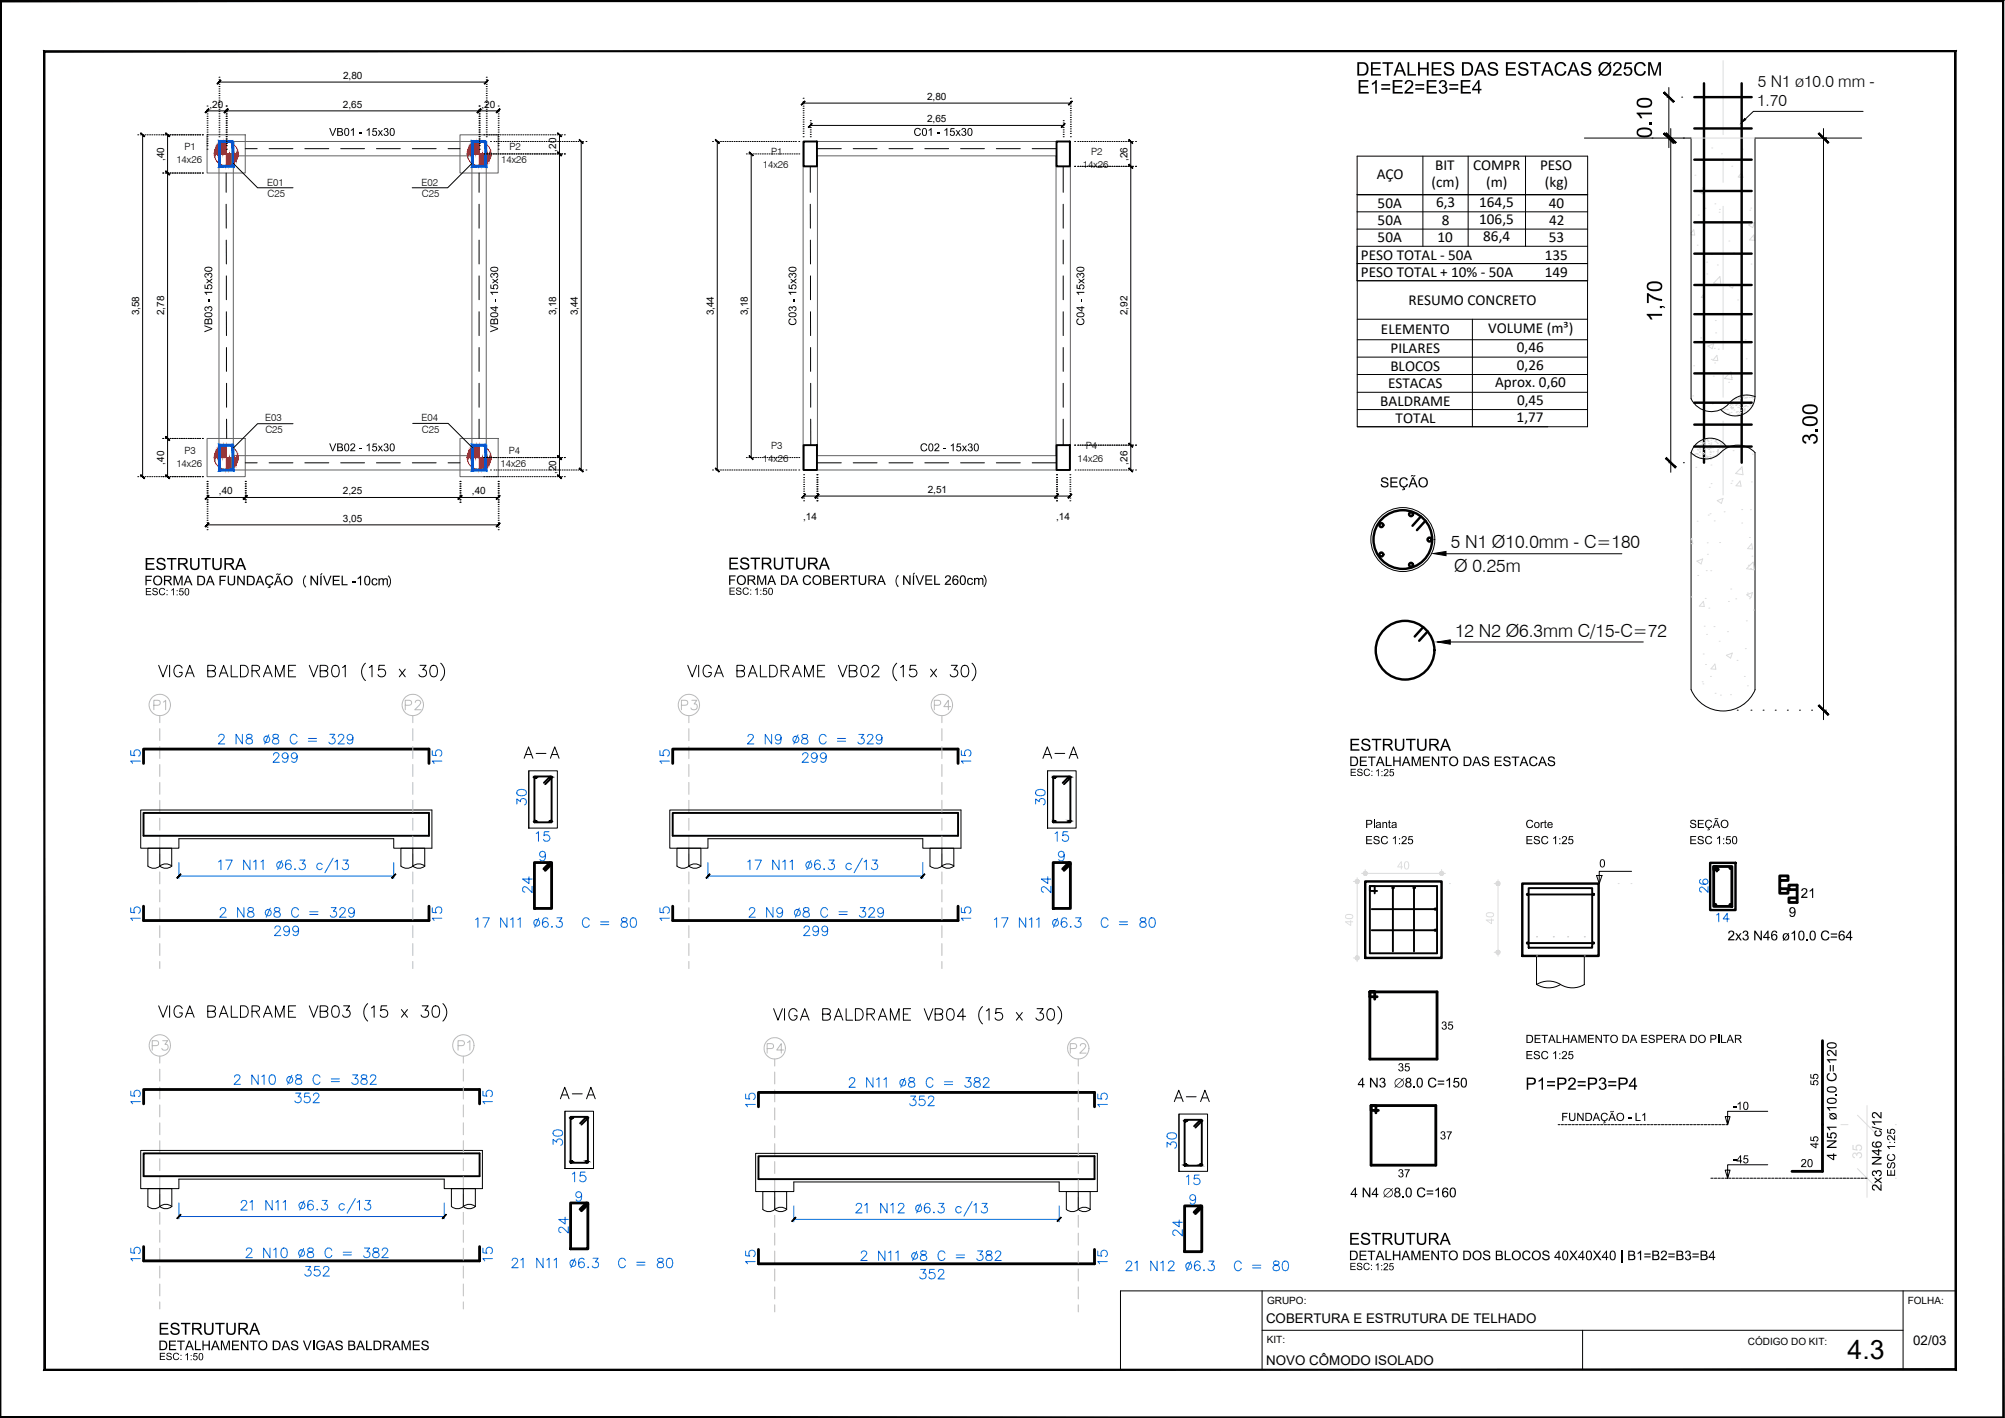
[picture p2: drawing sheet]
<svg xmlns="http://www.w3.org/2000/svg" width="420mm" height="297mm" viewBox="0 0 420 297" stroke-linecap="round" stroke-linejoin="round" font-family="sans-serif">
<defs><g id="words">
<g font-size="5.7">
<text x="108.7" y="160.2">A-A</text>
<text x="217.3" y="160.2">A-A</text>
<text x="116.1" y="231.4">A-A</text>
<text x="244.8" y="232.1">A-A</text>
</g>
<text font-size="5.6" x="387.2" y="284.8">4.3</text>
<g font-size="5.3" fill="#bababa">
<text x="31" y="149.9">P1</text>
<text x="83.6" y="149.9">P2</text>
<text x="141.5" y="149.9">P3</text>
<text x="194.7" y="149.9">P4</text>
<text x="30.7" y="221.2">P3</text>
<text x="94.9" y="221.2">P1</text>
<text x="159.5" y="221.9">P4</text>
<text x="223" y="221.9">P2</text>
</g>
<g font-size="5.3" fill="#006edd">
<text x="30.3" y="161.2" transform="rotate(-90 30.3 161.2)">15</text>
<text x="56.1" y="160.9">299</text>
<text x="141.1" y="161.2" transform="rotate(-90 141.1 161.2)">15</text>
<text x="166.9" y="160.9">299</text>
<text x="111.1" y="177.4">15</text>
<text x="219.8" y="177.4">15</text>
<text x="112.5" y="188.4" transform="rotate(-90 112.5 188.4)">24</text>
<text x="221.2" y="188.4" transform="rotate(-90 221.2 188.4)">24</text>
<text x="30.3" y="194" transform="rotate(-90 30.3 194)">15</text>
<text x="56.4" y="197.2">299</text>
<text x="93.5" y="194" transform="rotate(-90 93.5 194)">15</text>
<text x="167.2" y="197.2">299</text>
<text x="30.3" y="232.5" transform="rotate(-90 30.3 232.5)">15</text>
<text x="159.1" y="233.2" transform="rotate(-90 159.1 233.2)">15</text>
<text x="189.4" y="232.8">352</text>
<text x="118.9" y="241.3" transform="rotate(-90 118.9 241.3)">30</text>
<text x="247.3" y="249.4">15</text>
<text x="119.9" y="259.6" transform="rotate(-90 119.9 259.6)">24</text>
<text x="248.7" y="260" transform="rotate(-90 248.7 260)">24</text>
<text x="62.8" y="268.5">352</text>
<text x="191.6" y="269.2">352</text>
</g>
<g font-size="5.3">
<text x="93.5" y="161.2" transform="rotate(-90 93.5 161.2)">15</text>
<text x="141.1" y="194" transform="rotate(-90 141.1 194)">15</text>
<text x="104.1" y="232.5" transform="rotate(-90 104.1 232.5)">15</text>
<text x="30.3" y="265.3" transform="rotate(-90 30.3 265.3)">15</text>
<text x="104.1" y="265.3" transform="rotate(-90 104.1 265.3)">15</text>
<text x="159.1" y="266" transform="rotate(-90 159.1 266)">15</text>
</g>
<g font-size="4.9" fill="#006edd">
<text x="44.4" y="157">2 N8 %%C8 C = 329</text>
<text x="155.6" y="157">2 N9 %%C8 C = 329</text>
<text x="111.1" y="169.7" transform="rotate(-90 111.1 169.7)">30</text>
<text x="219.8" y="169.7" transform="rotate(-90 219.8 169.7)">30</text>
<text x="48" y="228.2">2 N10 %%C8 C = 382</text>
<text x="60.7" y="232.1">352</text>
<text x="247.3" y="241.7" transform="rotate(-90 247.3 241.7)">30</text>
<text x="118.9" y="248.7">15</text>
<text x="50.4" y="264.6">2 N10 %%C8 C = 382</text>
<text x="106.2" y="266.7">21 N11 %%C6.3 C = 80</text>
</g>
<g font-size="4.9">
<text x="204.3" y="161.2" transform="rotate(-90 204.3 161.2)">15</text>
<text x="358.8" y="188" transform="rotate(-90 358.8 188)">26</text>
<text x="204.3" y="194" transform="rotate(-90 204.3 194)">15</text>
<text x="358.4" y="194.4">14</text>
<text x="232.8" y="233.2" transform="rotate(-90 232.8 233.2)">15</text>
<text x="232.8" y="266" transform="rotate(-90 232.8 266)">15</text>
</g>
<g font-size="3.8">
<text x="304" y="114.9">5 N1 Ø10.0mm - C=180</text>
<text x="304.7" y="119.8">Ø 0.25m</text>
<text x="304.9" y="133.4">12 N2 Ø6.3mm C/15-C=72</text>
</g>
<g font-size="3.4">
<text x="368.2" y="22.3">1.70</text>
<text x="368.4" y="18.2">5 N1 ø10.0 mm -</text>
</g>
<g font-size="3.2">
<text x="300.8" y="35.7">BIT</text>
<text x="308.7" y="35.7">COMPR</text>
<text x="322.7" y="35.7">PESO</text>
<text x="288.5" y="37.5">AÇO</text>
<text x="300" y="39.3">(cm)</text>
<text x="311.4" y="39.3">(m)</text>
<text x="323.7" y="39.3">(kg)</text>
<text x="288.7" y="47.2">50A</text>
<text x="288.7" y="43.6">50A</text>
<text x="300.9" y="43.4">6,3</text>
<text x="302.1" y="47.2">8</text>
<text x="310" y="47">106,5</text>
<text x="310" y="43.4">164,5</text>
<text x="324.6" y="43.6">40</text>
<text x="324.6" y="47.2">42</text>
<text x="288.7" y="50.8">50A</text>
<text x="301.2" y="50.8">10</text>
<text x="310.8" y="50.6">86,4</text>
<text x="324.6" y="50.8">53</text>
<text x="285.2" y="54.4">PESO TOTAL - 50A</text>
<text x="285.2" y="58">PESO TOTAL + 10% - 50A</text>
<text x="323.7" y="58">149</text>
<text x="323.7" y="54.4">135</text>
<text x="295.2" y="63.8">RESUMO CONCRETO</text>
<text x="289.4" y="70">ELEMENTO</text>
<text x="311.8" y="69.9">VOLUME (m³)</text>
<text x="291.4" y="77.6">BLOCOS</text>
<text x="291.4" y="74">PILARES</text>
<text x="317.9" y="73.8">0,46</text>
<text x="317.9" y="77.4">0,26</text>
<text x="290.9" y="81.3">ESTACAS</text>
<text x="313.3" y="81">Aprox. 0,60</text>
<text x="289.2" y="85">BALDRAME</text>
<text x="292.5" y="88.6">TOTAL</text>
<text x="317.8" y="88.4">1,77</text>
<text x="317.9" y="84.8">0,45</text>
</g>
<g font-size="2.8">
<text x="265.3" y="277.2">COBERTURA E ESTRUTURA DE TELHADO</text>
<text x="400.9" y="281.7">02/03</text>
<text x="265.4" y="285.9">NOVO CÔMODO ISOLADO</text>
</g>
<g font-size="2.1">
<text x="71.9" y="16.5">2,80</text>
<text x="43.9" y="22.5">,20</text>
<text x="71.9" y="22.5">2,65</text>
<text x="100.9" y="22.5">,20</text>
<text x="194.3" y="20.9">2,80</text>
<text x="194.3" y="25.6">2,65</text>
<text x="34.4" y="33.7" transform="rotate(-90 34.4 33.7)">,40</text>
<text x="37" y="34.2">14x26</text>
<text x="38.7" y="31.4">P1</text>
<text x="105" y="34.2">14x26</text>
<text x="106.8" y="31.4">P2</text>
<text x="116.5" y="31.7" transform="rotate(-90 116.5 31.7)">,20</text>
<text x="159.9" y="35.2">14x26</text>
<text x="161.6" y="32.4">P1</text>
<text x="226.9" y="35.2">14x26</text>
<text x="228.7" y="32.4">P2</text>
<text x="236.2" y="33.7" transform="rotate(-90 236.2 33.7)">,26</text>
<text x="56" y="38.9">E01</text>
<text x="56" y="41.3">C25</text>
<text x="88.3" y="38.9">E02</text>
<text x="88.4" y="41.3">C25</text>
<text x="29.2" y="66.1" transform="rotate(-90 29.2 66.1)">3,58</text>
<text x="34.4" y="66.1" transform="rotate(-90 34.4 66.1)">2,78</text>
<text x="116.5" y="66.1" transform="rotate(-90 116.5 66.1)">3,18</text>
<text x="121.1" y="66.1" transform="rotate(-90 121.1 66.1)">3,44</text>
<text x="149.6" y="66.1" transform="rotate(-90 149.6 66.1)">3,44</text>
<text x="156.7" y="66.1" transform="rotate(-90 156.7 66.1)">3,18</text>
<text x="236.2" y="66.1" transform="rotate(-90 236.2 66.1)">2,92</text>
<text x="55.5" y="88.3">E03</text>
<text x="88.3" y="88.3">E04</text>
<text x="38.7" y="95">P3</text>
<text x="55.6" y="90.7">C25</text>
<text x="88.4" y="90.7">C25</text>
<text x="106.6" y="95">P4</text>
<text x="161.6" y="94">P3</text>
<text x="227.5" y="94">P4</text>
<text x="34.4" y="97.4" transform="rotate(-90 34.4 97.4)">,40</text>
<text x="37" y="97.8">14x26</text>
<text x="104.9" y="97.8">14x26</text>
<text x="116.5" y="99.3" transform="rotate(-90 116.5 99.3)">,20</text>
<text x="159.9" y="96.8">14x26</text>
<text x="225.8" y="96.8">14x26</text>
<text x="236.2" y="97.4" transform="rotate(-90 236.2 97.4)">,26</text>
<text x="45.9" y="103.5">,40</text>
<text x="71.9" y="103.5">2,25</text>
<text x="98.9" y="103.5">,40</text>
<text x="194.4" y="103.2">2,51</text>
<text x="71.8" y="109.2">3,05</text>
<text x="168.3" y="108.8">,14</text>
<text x="221.3" y="108.8">,14</text>
<text x="265.5" y="273.1">GRUPO:</text>
<text x="399.8" y="273.1">FOLHA:</text>
<text x="265.5" y="281.4">KIT:</text>
<text x="366.3" y="281.7">CÓDIGO DO KIT:</text>
</g>
</g></defs>
<!-- layer: ARQ-TXT-02 -->
<g fill="#000">
<path d="M30.6 123.2h1v.1h-.8v.5h.8v.2h-.8v.5h.9v.2h-1.1zM32 123.3l.7-.1 .3 .2v.2h-.1l-.3-.3-.5 .2 .1 .2 .8 .3 .1 .4-.3 .3h-.5l-.3-.2-.1-.3h.2l.3 .3 .5-.2-.1-.2-.8-.3zM33.5 123.3l.7-.1 .3 .2 .1 .2h-.2l-.2-.2-.4-.1-.3 .5v.4l.3 .3h.4l.2-.4 .2 .1-.2 .4-.5 .1-.4-.2-.2-.7zM35.9 123.6l.5-.4v1.5h-.1v-1.2l-.4 .3zM37.7 123.2h.7v.2h-.6l-.1 .4 .5-.1 .2 .2 .1 .5-.3 .3h-.4l-.3-.2v-.2h.2l.1 .2 .3 .1 .2-.4-.2-.3-.6 .1zM152.9 123.1h1.1v.2h-.9v.4h.8v.2h-.8v.5h.9v.2h-1.1zM154.3 123.2l.7-.1 .3 .2v.2h-.1l-.3-.3-.4 .2v.2l.9 .4v.3l-.2 .2-.6 .1-.4-.3v-.2h.2l.3 .3 .5-.1-.1-.3-.8-.3zM155.8 123.3l.7-.2 .3 .2 .1 .2-.2 .1-.2-.3h-.4l-.3 .4 .1 .4 .2 .3h.4l.2-.3h.2l-.2 .4-.5 .1-.4-.2-.2-.4zM158.2 123.5l.6-.4v1.5h-.2v-1.1l-.4 .2zM159.6 133.4h1zM160 123.2h.7v.1h-.6v.4l.4-.1 .2 .2 .1 .5-.3 .3h-.4l-.3-.2v-.2h.2l.3 .3 .3-.3-.2-.4-.5 .1zM283 161h1.1v.2h-.9v.5h.9v.2h-.9v.5h1v.1h-1.2z"/>
<path d="M284.5 161.2l.6-.2 .4 .2v.3h-.2l-.3-.3-.4 .2 .1 .2 .8 .3 .1 .3-.2 .3-.6 .1-.3-.2-.1-.3 .5 .3 .5-.2-.1-.2-.8-.4zM285.9 161.3l.4-.3 .7 .2 .1 .3h-.2l-.3-.3-.4 .1-.2 .3v.5l.3 .3h.4l.2-.4 .2 .1-.2 .3-.6 .2-.3-.2-.2-.5zM288.4 161.5l.5-.4v1.5h-.1v-1.2l-.4 .2zM290.1 161.2l.5-.1 .3 .2v.4l-.7 .7h.8v.2h-1l.8-1.1-.2-.3-.6 .3zM291.3 161.1h.8v.2h-.6l-.1 .4 .4-.1 .3 .2v.5l-.3 .3h-.4l-.2-.3-.1-.1h.2l.2 .2 .2 .1 .3-.4-.3-.3-.5 .1zM33.5 283.4h1.1v.2h-.9v.4h.8v.2h-.8v.5h.9v.2h-1.1zM34.9 283.6l.6-.2 .4 .2 .1 .2h-.2l-.2-.2-.5 .1 .1 .2 .8 .4v.3l-.2 .2-.6 .1-.3-.2-.1-.3h.2l.3 .3 .5-.1-.1-.3-.8-.3zM36.4 283.5l.6-.1 .4 .2 .1 .2-.2 .1-.2-.3h-.3l-.4 .3 .1 .6 .2 .2h.5l.2-.3h.1l-.3 .5h-.5l-.4-.3-.1-.6zM38.8 283.8l.6-.4v1.5h-.2v-1.1l-.4 .2zM40.6 283.4h.8v.2h-.6l-.1 .4h.4l.3 .3-.1 .5-.3 .2-.3-.1-.3-.3 .2-.1 .2 .3h.2l.2-.3-.1-.4-.6 .1z"/>
<path d="M34.9 123.6h.2v.2h-.2zM34.9 124.5h.2v.2h-.2z"/>
<path d="M37 123.6h.2v.2h-.2zM37 124.5h.2v.2h-.2z"/>
<path d="M38.9 123.3l.3-.1 .4 .3v.8l-.4 .4-.3-.1-.2-.2v-.7zM39 123.4l-.1 .7 .1 .4 .2 .1 .2-.2 .1-.7-.2-.3z"/>
<path d="M157.2 123.5h.2v.2h-.2zM157.2 124.4h.2v.2h-.2z"/>
<path d="M159.3 123.5h.2v.2h-.2zM159.3 124.4h.2v.2h-.2z"/>
<path d="M160.8 133.4h1zM161 133.4h.6z"/>
<path d="M161.1 123.3l.4-.2 .4 .3v.8l-.3 .4h-.3l-.2-.2-.1-.8zM161.3 123.3l-.1 .9 .3 .3 .3-.3v-.6l-.2-.3z"/>
<path d="M287.4 161.5h.2v.2h-.2zM287.4 162.3h.2v.2h-.2z"/>
<path d="M289.5 161.5h.2v.2h-.2zM289.5 162.4h.2v.2h-.2z"/>
<path d="M37.8 283.8h.2v.2h-.2zM37.8 284.7h.2v.2h-.2z"/>
<path d="M40 283.9h.2v.2h-.2zM40 284.7h.2v.2h-.2z"/>
<path d="M41.8 283.6l.4-.2 .3 .3 .1 .8-.4 .5-.3-.1-.3-.3zM42 283.6l-.2 .3v.6l.2 .3h.2l.2-.3v-.5l-.2-.4z"/>
</g>
<!-- layer: ARQ-TXT-03 -->
<g fill="#000">
<path d="M30.5 120.6h1.3v.2h-1.1v.7h1v.2h-1v.9h-.2zM36.4 120.6h.4l.5 1.7 .6-1.7h.4v2h-.3v-1.7l-.6 1.7h-.2l-.6-1.7v1.7h-.2zM46 120.6h1.3v.2h-1v.7h.9v.2h-.9v.9h-.3zM47.7 120.6h.3v1.5l.3 .3 .6-.2 .1-1.6h.3v1.5l-.4 .5h-.6l-.5-.2zM49.7 120.6h.3l1 1.6v-1.6h.3v2h-.3l-1-1.6v1.6h-.3zM55.8 120.9l.3-.3h.6l.3 .1 .3 .4-.3 .1-.2-.3-.3-.1-.4 .1-.2 .3-.1 .7 .3 .4 .6 .1 .3-.5 .3 .1-.2 .4-.6 .2 .2 .4-.2 .2h-.4v-.2l.4-.1-.2-.1v-.2l-.5-.2-.2-.4-.1-.6zM64 120.5l.2 .2-.5 .9 .1 .8 .4 .5-.2 .2-.5-1 .1-.9zM65.1 120.6h.2l1.1 1.6v-1.6h.3v2h-.3l-1.1-1.6v1.6h-.2zM67.7 120.6h.2l.7 1.8 .6-1.8h.3l-.8 2h-.3zM69.7 120.6h1.5v.2h-1.2v.7h1.1v.2h-1.1v.7h1.2v.2h-1.5zM71.6 120.6h.2v1.8h1v.2h-1.2zM73.8 121.8h.7v.2h-.7z"/>
<path d="M75 121.1l.7-.5v2h-.3v-1.6l-.4 .3zM78.1 121.2l.5-.1 .4 .3 .1 .2h-.3l-.1-.2-.3-.1-.3 .4v.4l.2 .3h.4l.2-.3h.2l-.3 .5h-.5l-.3-.2-.1-.7zM79.3 121.2h.2v.2l.6-.3 .3 .3 .3-.3 .5 .1 .1 .2v1.2h-.3v-1l-.1-.3-.4 .2-.1 1.1h-.2v-1.1l-.2-.2-.4 .2v1.1h-.3zM81.3 120.7l.1-.2 .2 .3 .3 .8v.7l-.5 .7-.1-.1 .3-.5 .1-.7zM152.8 120.5h1.3v.3h-1v.6h.9v.2h-.9v.9h-.3zM158.7 120.5h.4l.5 1.7 .6-1.7h.4v2h-.3v-1.7l-.6 1.7h-.2l-.6-1.7v1.7h-.2zM168.5 120.8l.8-.3 .5 .3 .2 .3h-.3l-.3-.3h-.5l-.4 .5 .1 .7 .3 .3h.5l.3-.5 .3 .1-.3 .5-.6 .2-.7-.4-.2-.9zM174.3 120.5h1.5v.3h-1.2v.6h1.1v.2h-1.1v.7h1.3v.2h-1.6zM178.1 120.5h1.6v.3h-.7v1.7h-.3v-1.7h-.6zM179.9 120.5h.3v1.4l.4 .4 .6-.2 .1-1.6h.2v1.5l-.3 .5h-.7l-.5-.3zM188.2 120.4l.1 .2-.3 .4-.1 .6v.7l.4 .6-.1 .1-.4-.6-.1-.9 .1-.5zM189.3 120.5h.2l1.1 1.6v-1.6h.2v2h-.3l-1-1.5v1.5h-.2z"/>
<path d="M191.8 120.5h.3l.6 1.8 .7-1.8h.3l-.8 2h-.3zM193.9 120.5h1.4v.3h-1.1v.6h1.1v.2h-1.1v.7h1.2v.2h-1.5zM195.7 120.5h.3v1.8h1v.2h-1.3zM198.2 120.6l.6-.1 .4 .3v.6l-.9 .9h1v.2h-1.3l.1-.4 .9-1-.2-.4-.4 .1-.1 .3h-.3zM202.8 121.2l.6-.2 .5 .4v.1h-.3l-.1-.2-.3-.1-.3 .4v.5l.2 .2h.4l.2-.3h.2l-.3 .5h-.5l-.3-.2-.2-.7zM204.1 121.1h.2v.2l.6-.3 .3 .3 .3-.2h.4l.2 .3v1.1h-.3v-1.1l-.2-.2-.3 .2-.1 1.1h-.2v-1l-.2-.3-.4 .2v1.1h-.3zM206.2 120.4l.5 1.1-.1 .9-.4 .6-.1-.1 .3-.6 .1-.7-.1-.6-.3-.4zM286.7 158.5h1.5v.2h-.6v1.8h-.3v-1.8h-.6zM301.9 158.5h1.6v.2h-.7v1.8h-.3v-1.8h-.6zM310.6 158.7l.6-.3 .7 .3 .1 .4h-.2l-.2-.3-.3-.1-.5 .2 .1 .3 1.1 .4 .1 .4-.3 .4-.6 .1-.6-.3-.1-.4h.2l.2 .4 .4 .1 .4-.1 .1-.2-.1-.3-1-.4-.1-.3zM315.2 158.7l.7-.3 .6 .4v.3h-.2l-.2-.3-.3-.1-.5 .2 .1 .3 1.1 .4 .1 .5-.3 .3-.7 .1-.6-.4v-.3h.2l.2 .4 .4 .1 .4-.1 .1-.2-.1-.3-1-.4-.1-.4zM316.8 158.5h1.6v.2h-.7v1.8h-.3v-1.8h-.6z"/>
<path d="M320.6 158.8l.7-.4 .7 .3 .2 .3-.3 .1-.2-.4h-.4l-.4 .2-.2 .4 .1 .6 .3 .3 .5 .1 .3-.5h.3l-.3 .5-.7 .2-.5-.2-.3-.6zM324.5 158.7l.7-.3 .6 .3v.4h-.2l-.2-.4h-.3l-.5 .2 .2 .3 1 .4 .1 .4-.3 .4-.6 .1-.6-.3-.1-.4h.2l.2 .4 .4 .1 .4-.1 .1-.2-.1-.3-1-.4-.1-.4zM285 158.5h1.4v.2h-1.2v.6h1.1v.3h-1.1v.6h1.3v.3h-1.5zM290.4 158.5h.3v1.7h.9v.3h-1.2zM292 158.5h.2v.8h1.1v-.8h.2v2h-.2v-1h-1.1v1h-.2zM295.8 158.5h.4l.6 1.7 .6-1.7h.3v2h-.2v-1.7l-.6 1.7h-.2l-.6-1.7v1.7h-.3zM298.2 158.5h1.4v.2h-1.2v.6h1.1v.3h-1.1v.6h1.3v.3h-1.5zM300 158.5h.3l1 1.5v-1.5h.3v2h-.3l-1-1.6v1.6h-.3zM313.2 158.5h1.5v.2h-1.2v.6h1.1v.3h-1.1v.6h1.2v.3h-1.5zM35.4 280.8h1.5v.3h-1.2v.6h1.1v.2h-1.1v.7h1.2v.2h-1.5zM37.1 280.8h1.6v.3h-.7v1.7h-.2v-1.7h-.7zM40.9 280.8h.2v1.8h1v.2h-1.2z"/>
<path d="M42.4 280.8h.3v.9h1v-.9h.3v2h-.3v-.9h-1v.9h-.3zM46.3 280.8h.4l.5 1.7 .6-1.7h.4v2h-.3v-1.7l-.6 1.7h-.2l-.6-1.7v1.7h-.2zM48.6 280.8h1.5v.3h-1.2v.6h1.1v.2h-1.1v.7h1.2v.2h-1.5zM50.5 280.8h.3l1 1.6v-1.6h.2v2h-.2l-1.1-1.6v1.6h-.2zM52.3 280.8h1.6v.3h-.6v1.7h-.3v-1.7h-.7zM61.1 281l.7-.2 .6 .3 .1 .3h-.3l-.3-.4-.5 .1-.1 .1 .1 .3 1.1 .5v.4l-.2 .3-.7 .2-.5-.3-.2-.4h.3l.2 .3 .3 .1 .6-.2-.1-.3-1.1-.5zM63.5 280.8h.3l.6 1.8 .6-1.8h.3l-.8 2h-.3zM66.5 281.1l.5-.3 .8 .1 .3 .5-.3 .1-.3-.4h-.5l-.4 .4-.1 .6 .3 .4 .6 .1 .4-.2v-.3h-.6v-.3h.9v.7l-.6 .4-.9-.2-.3-.6v-.5zM70.4 281l.7-.2 .6 .3 .1 .3h-.3l-.3-.4h-.3l-.3 .3 .1 .2 1.1 .5v.4l-.3 .4-.6 .1-.5-.3-.1-.4h.2l.2 .3 .3 .1h.4l.2-.3-.1-.2-1.1-.5zM76.7 280.8h.3v1.8h1v.2h-1.3zM84.2 280.8h.4l.5 1.7 .6-1.7h.4v2h-.3v-1.7l-.6 1.7h-.2l-.6-1.7v1.7h-.2zM86.5 280.8h1.4v.3h-1.1v.6h1.1v.2h-1.1v.7h1.2v.2h-1.5z"/>
<path d="M88.5 281l.6-.2 .6 .3 .1 .3h-.2l-.4-.4h-.3l-.3 .3 .1 .2 1.1 .5 .1 .4-.3 .4-.7 .1-.5-.3-.1-.4h.2l.2 .3 .3 .1h.5l.1-.3-.1-.2-1.1-.5z"/>
<path d="M32 121.6a1 1 0 0 1 2 0 1 1 0 0 1-2 0zM32.6 121l-.2 .5 .1 .6 .3 .3 .6-.1 .3-.5-.1-.7-.5-.3z"/>
<path d="M34.4 120.6l1.4 .1 .1 .7-.5 .3 .7 .9h-.3l-.4-.6-.4-.3h-.4v.9h-.2zM34.6 120.8v.7h.9l.2-.2-.2-.5z"/>
<path d="M39.2 120.6h.3l.8 2h-.3l-.2-.6h-.8l-.2 .6h-.3zM39.4 120.8l-.3 1h.6z"/>
<path d="M41.3 120.6h1.1l.4 .3 .2 .9-.3 .6-.5 .2h-.9zM41.6 120.8v1.6l.8-.1 .3-.4v-.8l-.3-.2z"/>
<path d="M43.9 120.6h.3l.8 2h-.3l-.2-.6h-.9l-.2 .6h-.3zM44 120.8l-.3 1h.7z"/>
<path d="M51.7 120.6h1.1l.4 .2 .2 .9-.3 .7-.5 .2h-.9zM52 120.8v1.6l.9-.1 .2-.6-.1-.6-.3-.3z"/>
<path d="M54.3 120.6h.3l.8 2h-.3l-.2-.6h-.9l-.2 .6h-.3zM54.4 120.8l-.3 1h.7z"/>
<path d="M58.2 120.6h.3l.8 2h-.3l-.2-.6h-.9l-.2 .6h-.3zM58.3 120.8l-.3 1h.7zM57.9 120.3l.9-.2-.3 .3-.2-.1-.4 .1z"/>
<path d="M59.4 121.6a1 1 0 0 1 2 0 1 1 0 0 1-2 0zM59.6 121.6a.77 .77 0 0 0 1.5 0 .77 .77 0 0 0-1.5 0z"/>
<path d="M67.1 120.6h.3v2h-.3zM67.3 120.1h.3l-.3 .4h-.2z"/>
<path d="M76.6 120.7l.6-.1 .4 .5v1.1l-.5 .4h-.5l-.2-.4-.1-.9zM76.8 120.8l-.2 .4v.8l.1 .3 .3 .1 .3-.4v-.8l-.1-.3z"/>
<path d="M154.4 121.5a1.01 1.01 0 0 1 2 0 1.01 1.01 0 0 1-2 0zM154.9 120.8l-.2 .5 .1 .7 .4 .3 .5-.1 .3-.5-.1-.7-.4-.3z"/>
<path d="M156.7 120.5h1.1l.4 .2v.7l-.5 .2 .7 .9h-.3l-.5-.7-.3-.2h-.4v.9h-.2zM156.9 120.7v.7h.8l.3-.2v-.3l-.2-.1z"/>
<path d="M161.5 120.5h.3l.8 2h-.3l-.2-.6h-.8l-.2 .6h-.3zM161.7 120.7l-.3 1h.6z"/>
<path d="M163.7 120.5h1l.4 .3 .2 .8-.3 .7-.4 .2h-.9zM163.9 120.8v1.5l.9-.1 .2-.4v-.7l-.4-.3z"/>
<path d="M166.2 120.5h.3l.8 2h-.3l-.2-.6h-.9l-.2 .6h-.3zM166.3 120.7l-.3 1h.7z"/>
<path d="M170.2 121.5a1.01 1.01 0 0 1 2 0 1.01 1.01 0 0 1-2 0zM170.8 120.8l-.3 .5 .1 .7 .4 .3 .6-.1 .3-.5-.1-.7-.5-.3z"/>
<path d="M172.5 120.5h1l.3 .3 .1 .4-.3 .3 .3 .2 .1 .4-.3 .4h-1.2zM172.7 120.8v.6l.9-.2-.1-.4zM172.7 121.6v.7l1-.2v-.3l-.1-.1z"/>
<path d="M176.2 120.5h1.2l.3 .2 .1 .6-.5 .3 .7 .9h-.3l-.5-.7-.3-.2h-.4v.9h-.3zM176.5 120.7v.7h.7l.3-.2-.2-.4z"/>
<path d="M182 120.5h1.1l.4 .2v.7l-.5 .2 .7 .9h-.3l-.4-.6-.4-.3h-.4v.9h-.2zM182.2 120.7v.7h.8l.3-.2-.2-.4z"/>
<path d="M184.5 120.5h.3l.8 2h-.3l-.2-.6h-.8l-.3 .6h-.2zM184.7 120.7l-.4 1h.7z"/>
<path d="M191.3 120.5h.3v2h-.3zM191.5 120h.3l-.3 .4h-.2z"/>
<path d="M199.8 120.7l.5-.2 .5 .3v.2h-.2l-.2-.3-.4 .1-.2 .5v.2l.4-.3 .6 .3 .1 .6-.4 .4h-.5l-.4-.3-.1-.7zM199.8 121.9a.45 .45 0 0 0 .9 0 .45 .45 0 0 0-.9 0z"/>
<path d="M201.3 120.7l.7-.1 .4 .5v1l-.5 .4h-.5l-.2-.3-.1-.8zM201.5 120.8l-.1 .3v.8l.2 .4 .2 .1 .3-.5v-.8l-.2-.4z"/>
<path d="M283 158.5h1l.4 .3 .2 .8-.4 .7-1.2 .2zM283.2 158.7v1.5h.8l.3-.6-.1-.6-.3-.3z"/>
<path d="M303.6 159.4a1.01 1.01 0 0 1 2 0 1.01 1.01 0 0 1-2 0zM303.9 159.5a.76 .76 0 0 0 1.5 0 .76 .76 0 0 0-1.5 0z"/>
<path d="M306.7 158.5h1.1l.4 .3 .2 .8-.3 .7-.5 .2h-.9zM307 158.7v1.5h.8l.3-.5-.1-.8-.4-.2z"/>
<path d="M289.1 158.5h.3l.8 2h-.3l-.3-.6h-.8l-.2 .6h-.3zM289.2 158.7l-.3 1h.7z"/>
<path d="M294.5 158.5h.3l.8 2h-.3l-.2-.6h-.8l-.3 .6h-.2zM294.6 158.7l-.3 1h.7z"/>
<path d="M309.3 158.5h.2l.9 2h-.3l-.3-.6h-.8l-.2 .6h-.3zM309.4 158.7l-.3 1h.7z"/>
<path d="M319.2 158.5h.3l.8 2h-.3l-.2-.6h-.9l-.2 .6h-.3zM319.3 158.7l-.3 1h.7z"/>
<path d="M323.1 158.5h.3l.8 2h-.3l-.2-.6h-.9l-.2 .6h-.3zM323.2 158.7l-.3 1h.7z"/>
<path d="M33.4 280.8h1.1l.4 .3 .2 1-.4 .6-1.3 .1zM33.7 281.1v1.5l.8-.1 .3-.4-.1-.8-.3-.2z"/>
<path d="M39.5 280.8h.3l.8 2h-.3l-.2-.6h-.8l-.2 .6h-.3zM39.7 281l-.4 1h.7z"/>
<path d="M45 280.8h.3l.8 2h-.3l-.3-.6h-.8l-.2 .6h-.3zM45.1 281l-.3 1h.7z"/>
<path d="M54.1 281.8a1.01 1.01 0 0 1 2 0 1.01 1.01 0 0 1-2 0zM54.7 281.1l-.3 .4v.7l.3 .4h.6l.4-.4v-.7l-.4-.4z"/>
<path d="M57.1 280.8h1.1l.4 .3 .2 .8-.3 .8-1.4 .1zM57.4 281.1v1.5l.9-.1 .2-.4-.1-.8-.3-.2z"/>
<path d="M59.7 280.8h.3l.8 2h-.3l-.2-.6h-.8l-.3 .6h-.3zM59.9 281l-.4 1h.7z"/>
<path d="M69 280.8h.3l.8 2h-.3l-.2-.6h-.8l-.3 .6h-.2zM69.2 281l-.4 1h.7z"/>
<path d="M73 280.8l1.3 .2 .1 .4-.3 .4 .4 .3-.2 .6-1.3 .1zM73.2 281.1v.6l.9-.2-.1-.4zM73.2 281.9v.7h.7l.3-.2-.1-.4z"/>
<path d="M75.4 280.8h.3l.8 2h-.3l-.2-.6h-.9l-.2 .6h-.3zM75.5 281l-.3 1h.7z"/>
<path d="M78.3 280.8h1l.4 .3 .2 1-.3 .6-1.3 .1zM78.5 281.1v1.5l.9-.1 .3-.4-.1-.8-.4-.2z"/>
<path d="M80.3 280.8h1.1l.4 .2 .1 .6-.6 .3 .8 .9h-.4l-.7-.9h-.4v.9h-.3zM80.6 281v.7h.8l.2-.2v-.3l-.2-.1z"/>
<path d="M82.9 280.8h.2l.9 2h-.3l-.3-.6h-.8l-.2 .6h-.3zM83 281l-.3 1h.7z"/>
</g>
<!-- layer: ARQ-TXT-04 -->
<g fill="#000">
<path d="M30.5 116.9h1.8v.3h-1.4v.7h1.3v.3h-1.3v.9h1.5v.3h-1.9zM33 117.1l.4-.2 .6-.1 .5 .4 .1 .4h-.3l-.1-.3-.3-.2-.5 .1-.3 .3 .2 .3 1 .3 .3 .2 .1 .5-.2 .4-.8 .2-.8-.3-.2-.5 .4-.1 .2 .5 .4 .1 .5-.1 .2-.3-.1-.3-1.3-.4-.2-.4zM35 116.9h2v.3h-.9v2.2h-.3v-2.2h-.8zM39.8 116.9h.4v1.9l.5 .3h.5l.2-.3 .1-1.9h.3v1.7l-.2 .5-.2 .2-.8 .1-.6-.4-.2-.5zM42.2 116.9h2v.3h-.9v2.2h-.3v-2.2h-.8zM44.5 116.9h.3l.1 1.9 .5 .3h.4l.3-.3v-1.9h.4l-.1 1.9-.4 .5-.8 .1-.6-.4zM152.8 116.8h1.8v.3h-1.4v.8h1.4v.3h-1.4v.8h1.5v.3h-1.9zM155.3 117l.5-.2h.5l.6 .4 .1 .3h-.4l-.1-.3-.3-.1h-.5l-.2 .2 .1 .4 1.3 .5 .1 .5-.3 .5-.7 .1-.8-.3-.2-.5h.4l.2 .4 .4 .1h.5l.2-.3-.1-.4-1.3-.4-.1-.3zM157.3 116.8h2v.3h-.8v2.2h-.4v-2.2h-.8zM162.2 116.8h.3v1.9l.5 .3h.4l.3-.3 .1-1.9h.3v1.8l-.2 .4-.3 .3h-.8l-.5-.3-.1-.5zM164.5 116.8h2v.3h-.9v2.2h-.3v-2.2h-.8zM166.8 116.8h.3l.1 1.9 .5 .3h.4l.3-.3v-1.9h.4v1.8l-.2 .4-.3 .3h-.8l-.5-.3-.2-.5z"/>
<path d="M283 154.8h1.8v.3h-1.5v.7h1.4v.3h-1.4v.9h1.6v.3h-1.9zM285.5 154.9l.8-.2 .7 .4 .1 .4h-.3l-.1-.3-.4-.2-.4 .1-.3 .2 .1 .3 1.1 .3 .3 .3 .1 .5-.3 .5-1.1 .1-.5-.5-.1-.4h.3l.3 .5 .3 .1h.5l.3-.4-.2-.3-1.3-.5-.1-.4zM287.5 154.8h2v.3h-.9v2.2h-.3v-2.2h-.8zM292.3 154.8h.4v1.8l.4 .4 .6-.1 .2-.2 .1-1.9h.3v1.7l-.3 .6-.9 .2-.6-.4-.2-.6zM294.6 154.8h2v.3h-.8v2.2h-.3v-2.2h-.9zM297 154.8h.3v1.8l.5 .4 .5-.1 .2-.2 .1-1.9h.3v1.7l-.3 .6-.8 .2-.7-.4-.1-.5zM33.5 277.1h1.8v.3h-1.5v.8h1.4v.3h-1.4v.8h1.5v.3h-1.8zM35.9 277.4l.4-.3h.5l.5 .1 .2 .3 .1 .3h-.3l-.2-.3-.4-.1h-.4l-.2 .2 .1 .4 1 .3 .4 .2 .1 .5-.4 .5-1 .1-.5-.4-.1-.4h.3l.1 .3 .5 .2h.5l.2-.3-.1-.4-1.3-.5-.1-.5zM37.9 277.1h2v.3h-.8v2.2h-.4v-2.2h-.8zM42.8 277.1h.3v1.8l.5 .4h.4l.3-.2 .1-2h.3v1.8l-.4 .6-.8 .1-.6-.3-.1-.4zM45.1 277.1h2v.3h-.9v2.2h-.3v-2.2h-.8zM47.4 277.1h.4v1.8l.4 .4h.5l.3-.2 .1-2h.3v1.8l-.4 .6-.8 .1-.6-.3-.2-.4z"/>
<path d="M37.3 116.9h1.5l.4 .2 .1 .8-.7 .3 .9 1.2h-.4l-.9-1.1h-.5v1.1h-.4zM37.7 117.2v.8h.9l.3-.3 .1-.3-.3-.2z"/>
<path d="M47 116.9h1.5l.4 .2 .1 .7-.7 .4 .9 1.2h-.4l-.9-1.1h-.6v1.1h-.3zM47.3 117.2v.8h1l.4-.3-.2-.5z"/>
<path d="M50.2 116.9h.4l1 2.5h-.4l-.3-.8h-1l-.3 .8h-.3zM50.4 117.1l-.4 1.2h.8z"/>
<path d="M159.6 116.8h1.4l.5 .2 .1 .8-.3 .3-.4 .1 .9 1.1h-.4l-.6-.9-.3-.2h-.5v1.1h-.4zM160 117.1v.8h.9l.4-.3-.2-.5z"/>
<path d="M169.3 116.8h1.4l.5 .2 .1 .4-.1 .4-.6 .4 .4 .2 .5 .9h-.4l-.5-.8-.4-.3h-.5v1.1h-.4zM169.7 117.1v.8h.9l.3-.2 .1-.3-.2-.3z"/>
<path d="M172.5 116.8h.4l1 2.5h-.4l-.3-.8h-1l-.3 .8h-.3zM172.7 117.1l-.4 1.2h.8z"/>
<path d="M289.8 154.8h1.3l.5 .2 .2 .4-.1 .4-.6 .3 .9 1.2h-.4l-.6-.9-.3-.2h-.6v1.1h-.3zM290.1 155v.9l1.1-.1 .2-.2v-.3l-.1-.2z"/>
<path d="M299.5 154.8h1.3l.5 .2 .2 .3-.1 .5-.6 .3 .9 1.2h-.4l-.6-.9-.3-.2h-.6v1.1h-.3zM299.8 155v.9l1.1-.1 .2-.2-.1-.5z"/>
<path d="M302.7 154.8h.4l1 2.5h-.4l-.3-.8h-1l-.3 .8h-.4zM302.9 155l-.4 1.2h.8z"/>
<path d="M40.3 277.1h1.3l.5 .2 .1 .4v.4l-.2 .2-.4 .2 .9 1.1h-.5l-.5-.9-.4-.2h-.5v1.1h-.3zM40.6 277.4v.8h.9l.4-.3-.2-.5z"/>
<path d="M50 277.1h1.4l.4 .3 .1 .8-.7 .3 .4 .2 .6 .9h-.4l-.7-1-.3-.1h-.5v1.1h-.3zM50.3 277.4v.8h.9l.4-.3-.2-.5z"/>
<path d="M53.1 277.1h.4l1 2.5h-.3l-.3-.8h-1.1l-.3 .8h-.3zM53.3 277.4l-.4 1.2h.9z"/>
</g>
<!-- layer: AR-ALV-CRT -->
<path d="M45.9 29.6h56v68.9h-56zM48.9 32.6h50v62.8h-50zM168.3 29.6h56v68.9h-56zM171.3 32.6h50v62.8h-50z" fill="none" stroke="#636466" stroke-width=".21"/>
<path d="M43.4 28.2h8v8h-8zM96.4 28.2h8v8h-8zM43.4 91.8h8v8.1h-8zM96.4 91.8h8v8.1h-8z" fill="none" stroke="#636466" stroke-width=".21"/>
<!-- layer: FO-Estacas dos blocos -->
<g fill="none" stroke="#f00" stroke-width=".21">
<circle cx="47.4" cy="32.2" r="2.51"/>
<circle cx="100.4" cy="32.2" r="2.51"/>
<circle cx="47.4" cy="95.8" r="2.51"/>
<circle cx="100.4" cy="95.8" r="2.51"/>
</g>
<!-- layer: LC-Estacas dos blocos -->
<path d="M44.9 32.2h5M97.9 32.2h5M44.9 95.8h5M97.9 95.8h5" fill="none" stroke="#f00" stroke-width=".21"/>
<g fill="#f00" stroke="#f00" stroke-width=".21">
<path d="M49.8 32.2v.7z"/>
<path d="M45.2 31v1.2h-.2z"/>
<path d="M102.8 32.2v.7z"/>
<path d="M98.2 31v1.2h-.2z"/>
<path d="M49.8 95.8v.7z"/>
<path d="M45.2 94.6v1.2h-.2z"/>
<path d="M102.8 95.8v.7z"/>
<path d="M98.2 94.6v1.2h-.2z"/>
<path d="M49.8 32.2l-.2 1.3 .2-.6zM49.6 32.2h.2l-.2 1.3z"/>
<path d="M49.6 32.2l-.5 1.8 .5-.5zM49.1 32.2h.5l-.5 1.8z"/>
<path d="M49.1 32.2l-.5 2.2 .5-.4zM48.6 32.2h.5l-.5 2.2z"/>
<path d="M48.6 32.2l-.6 2.5 .6-.3zM48 32.2h.6l-.6 2.5z"/>
<path d="M48 32.2l-.6 2.5h.6zM47.4 32.2h.6l-.6 2.5z"/>
<path d="M47.4 29.7l-.7 2.5h.7zM46.7 29.8l.7-.1-.7 2.5z"/>
<path d="M46.7 29.8l-.6 2.4h.6zM46.1 30.1l.6-.3-.6 2.4z"/>
<path d="M46.1 30.1l-.5 2.1h.5zM45.6 30.5l.5-.4-.5 2.1z"/>
<path d="M45.6 30.5l-.4 1.7h.4zM45.6 30.5l-.4 1.7v-1.2z"/>
<path d="M45.2 31l-.2 .6v.6zM45 31.6l-.1 .6z"/>
<path d="M102.8 32.2l-.2 1.3 .2-.6zM102.6 32.2h.2l-.2 1.3z"/>
<path d="M102.6 32.2l-.4 1.8 .4-.5zM102.2 32.2h.4l-.4 1.8z"/>
<path d="M102.2 32.2l-.6 2.2 .6-.4zM101.6 32.2h.6l-.6 2.2z"/>
<path d="M101.6 32.2l-.6 2.5 .6-.3zM101 32.2h.6l-.6 2.5z"/>
<path d="M101 32.2l-.6 2.5h.6zM100.4 32.2h.6l-.6 2.5z"/>
<path d="M100.4 29.7l-.7 2.5h.7zM99.7 29.8l.7-.1-.7 2.5z"/>
<path d="M99.7 29.8l-.6 2.4h.6zM99.1 30.1l.6-.3-.6 2.4z"/>
<path d="M99.1 30.1l-.5 2.1h.5zM98.6 30.5l.5-.4-.5 2.1z"/>
<path d="M98.6 30.5l-.4 1.7h.4zM98.6 30.5l-.4 1.7v-1.2z"/>
<path d="M98.2 31l-.2 .6v.6zM98 31.6l-.1 .6z"/>
<path d="M49.8 95.8l-.2 1.3 .2-.6zM49.6 95.8h.2l-.2 1.3z"/>
<path d="M49.6 95.8l-.5 1.8 .5-.5zM49.1 95.8h.5l-.5 1.8z"/>
<path d="M49.1 95.8l-.5 2.2 .5-.4zM48.6 95.8h.5l-.5 2.2z"/>
<path d="M48.6 95.8l-.6 2.5 .6-.3zM48 95.8h.6l-.6 2.5z"/>
<path d="M48 95.8l-.6 2.5h.6zM47.4 95.8h.6l-.6 2.5z"/>
<path d="M47.4 93.4l-.7 2.4h.7zM46.7 93.4h.7l-.7 2.4z"/>
<path d="M46.7 93.4l-.6 2.4h.6zM46.1 93.7l.6-.3-.6 2.4z"/>
<path d="M46.1 93.7l-.5 2.1h.5zM45.6 94.1l.5-.4-.5 2.1z"/>
<path d="M45.6 94.1l-.4 1.7h.4zM45.6 94.1l-.4 1.7v-1.2z"/>
<path d="M45.2 94.6l-.2 .6v.6zM45 95.2l-.1 .6z"/>
<path d="M102.8 95.8l-.2 1.3 .2-.6zM102.6 95.8h.2l-.2 1.3z"/>
<path d="M102.6 95.8l-.4 1.8 .4-.5zM102.2 95.8h.4l-.4 1.8z"/>
<path d="M102.2 95.8l-.6 2.2 .6-.4zM101.6 95.8h.6l-.6 2.2z"/>
<path d="M101.6 95.8l-.6 2.5 .6-.3zM101 95.8h.6l-.6 2.5z"/>
<path d="M101 95.8l-.6 2.5h.6zM100.4 95.8h.6l-.6 2.5z"/>
<path d="M100.4 93.4l-.7 2.4h.7zM99.7 93.4h.7l-.7 2.4z"/>
<path d="M99.7 93.4l-.6 2.4h.6zM99.1 93.7l.6-.3-.6 2.4z"/>
<path d="M99.1 93.7l-.5 2.1h.5zM98.6 94.1l.5-.4-.5 2.1z"/>
<path d="M98.6 94.1l-.4 1.7h.4zM98.6 94.1l-.4 1.7v-1.2z"/>
<path d="M98.2 94.6l-.2 .6v.6zM98 95.2l-.1 .6z"/>
</g>
<!-- layer: FO-Pilares -->
<g fill="#003fff" stroke="#003fff" stroke-width=".21">
<path d="M48.6 29.6l.4 5.4v-5.4zM48.6 29.6l.4 5.4-.4-.4zM45.8 35h3.2l-.4-.4zM45.8 35l.4-.4h2.4zM45.8 29.4v5.6l.4-.4zM45.8 29.4l.4 .4v4.8zM45.8 29.4l.4 .4 2.6-.4zM46.2 29.8l2.6-.4v.4z"/>
<path d="M101.6 29.6l.4 5.4v-5.4zM101.6 29.6l.4 5.4-.4-.4zM98.8 35h3.2l-.4-.4zM98.8 35l.4-.4h2.4zM98.8 29.4v5.6l.4-.4zM98.8 29.4l.4 .4v4.8zM98.8 29.4l.4 .4 2.6-.4zM99.2 29.8l2.6-.4v.4z"/>
<path d="M48.6 93.2l.4 5.5v-5.5zM48.6 93.2l.4 5.5-.4-.4zM45.8 98.7h3.2l-.4-.4zM45.8 98.7l.4-.4h2.4zM45.8 93.1v5.6l.4-.4zM45.8 93.1l.4 .4v4.8zM45.8 93.1l.4 .4 2.6-.4zM46.2 93.5l2.6-.4v.4z"/>
<path d="M101.6 93.2l.4 5.5v-5.5zM101.6 93.2l.4 5.5-.4-.4zM98.8 98.7h3.2l-.4-.4zM99.2 98.3h2.4l-2.8 .4zM98.8 93.1v5.6l.4-.4zM98.8 93.1l.4 .4v4.8zM98.8 93.1l.4 .4 2.6-.4zM99.2 93.5l2.6-.4v.4z"/>
</g>
<!-- layer: ARQ-COTA-50 -->
<path d="M48.9 34.2l5.1 5.1h7.4M98.9 34.2l-5.1 5.1h-7.4M61.4 88.8h-7.4l-5.1 5.1M86.5 88.7h7.4l5.1 5.1" fill="none" stroke="#000" stroke-width=".21"/>
<!-- layer: AR-COTA -->
<g fill="none" stroke="#000" stroke-width=".21">
<path d="M45.9 19.6h.1M45.9 19.1h.1M45.9 18.6h.1M45.9 18.1h.1M45.9 17.7h.1M45.9 17.2h.1M45.9 16.7h.1M45.9 16.2h.1M45.9 17.2h56M101.9 19.6h.1M101.9 19.1h.1M101.9 18.6h.1"/>
<path d="M101.9 18.1h.1M101.9 17.7h.1M101.9 17.2h.1M101.9 16.7h.1M101.9 16.2h.1M349.7 18.3v12.6M28.9 28.2h.1M29.4 28.2h.1M29.9 28.2v71.7M29.9 28.2h.1M30.4 28.2h.1M30.9 28.2h.1"/>
<path d="M31.3 28.2h.1M31.8 28.2h.1M32.3 28.2h.1M32.8 28.2h.1M33.3 28.2h.1M33.7 28.2h.1M34.1 36.2h.1M34.1 28.2h.1M34.2 28.2h.1M34.7 36.2h.1M34.7 28.2h.1M35.1 28.2v71.7"/>
<path d="M35.2 36.2h.1M35.2 28.2h.1M35.6 36.2h.1M35.6 28.2h.1M36.1 36.2h.1M36.1 28.2h.1M36.6 28.2h.1M36.6 36.2h.1M37.1 36.2h.1M37.1 28.2h.1M37.5 28.2h.1M37.5 36.2h.1"/>
<path d="M38 36.2h.1M38 28.2h.1M38.5 36.2h.1M38.5 28.2h.1M39 36.2h.1M39 28.2h.1M39.5 36.2h.1M39.5 28.2h.1M39.9 36.2h.1M39.9 28.2h.1M40.4 36.2h.1M40.4 28.2h.1"/>
<path d="M40.9 36.2h.1M40.9 28.2h.1M41.4 36.2h.1M41.4 28.2h.1M41.8 36.2h.1M41.8 28.2h.1M42.4 36.2h.1M42.4 28.2h.1M43.4 31.2h.1M43.4 30.5h.1M43.4 30.1h.1M43.4 29.6h.1"/>
<path d="M43.4 29.1h.1M43.4 28.6h.1M43.4 28.2h.1M43.4 27.7h.1M43.4 27.2h.1M43.4 26.7h.1M43.4 26.3h.1M43.4 25.8h.1M43.4 25.3h.1M43.4 24.8h.1M43.4 24.3h.1M43.4 23.9h.1"/>
<path d="M43.4 23.4h.1M43.4 22.9h.1M43.4 22.2h.1M43.4 23.2h61M45.9 28.6h.1M45.9 28.1h.1M45.9 27.7h.1M45.9 27.2h.1M45.9 26.7h.1M45.9 26.2h.1M45.9 25.7h.1M45.9 25.3h.1"/>
<path d="M45.9 24.8h.1M45.9 24.3h.1M45.9 23.8h.1M45.9 23.4h.1M45.9 22.9h.1M45.9 22.4h.1M45.9 21.9h.1M45.9 21.5h.1M45.9 21h.1M45.9 20.5h.1M45.9 20h.1M47.4 31.2h.1"/>
<path d="M47.4 30.5h.1M47.4 30.1h.1M47.4 29.6h.1M47.4 29.1h.1M47.4 28.6h.1M47.4 28.2h.1M47.4 27.7h.1M47.4 27.2h.1M47.4 26.7h.1M47.4 26.3h.1M47.4 25.8h.1M47.4 25.3h.1"/>
<path d="M47.4 24.8h.1M47.4 24.3h.1M47.4 23.9h.1M47.4 23.4h.1M47.4 22.9h.1M47.4 22.2h.1M100.4 31.2h.1M100.4 30.5h.1M100.4 30.1h.1M100.4 29.6h.1M100.4 29.1h.1M100.4 28.6h.1"/>
<path d="M100.4 28.2h.1M100.4 27.7h.1M100.4 27.2h.1M100.4 26.7h.1M100.4 26.3h.1M100.4 25.8h.1M100.4 25.3h.1M100.4 24.8h.1M100.4 24.3h.1M100.4 23.9h.1M100.4 23.4h.1M100.4 22.9h.1"/>
<path d="M100.4 22.2h.1M101.4 32.2h.1M101.4 28.2h.1M101.9 28.6h.1M101.9 28.1h.1M101.9 27.7h.1M101.9 27.2h.1M101.9 26.7h.1M101.9 26.2h.1M101.9 25.7h.1M101.9 25.3h.1M101.9 24.8h.1"/>
<path d="M101.9 24.3h.1M101.9 23.8h.1M101.9 23.4h.1M101.9 22.9h.1M101.9 22.4h.1M101.9 21.9h.1M101.9 21.5h.1M101.9 21h.1M101.9 20.5h.1M101.9 20h.1M102 32.2h.1M102 28.2h.1"/>
<path d="M102.4 32.2h.1M102.4 28.2h.1M102.8 29.6h.1M102.9 32.2h.1M102.9 28.2h.1M103.4 32.2h.1M103.4 28.2h.1M103.5 29.6h.1M103.9 32.2h.1M103.9 28.2h.1M104 29.6h.1M104.4 32.2h.1"/>
<path d="M104.4 28.2h.1M104.4 31.2h.1M104.4 30.5h.1M104.4 30.1h.1M104.4 29.6h.1M104.4 29.1h.1M104.4 28.6h.1M104.4 27.7h.1M104.4 27.2h.1M104.4 26.7h.1M104.4 26.3h.1M104.4 25.8h.1"/>
<path d="M104.4 25.3h.1M104.4 24.8h.1M104.4 24.3h.1M104.4 23.9h.1M104.4 23.4h.1M104.4 22.9h.1M104.4 22.2h.1M104.5 29.6h.1M104.8 32.2h.1M104.8 28.2h.1M104.9 29.6h.1M105.3 32.2h.1"/>
<path d="M105.3 28.2h.1M105.4 29.6h.1M105.8 32.2h.1M105.8 28.2h.1M105.9 29.6h.1M106.3 32.2h.1M106.3 28.2h.1M106.4 29.6h.1M106.7 32.2h.1M106.7 28.2h.1M106.8 29.6h.1M107.2 32.2h.1"/>
<path d="M107.2 28.2h.1M107.3 29.6h.1M107.7 32.2h.1M107.7 28.2h.1M107.8 29.6h.1M108.2 32.2h.1M108.2 28.2h.1M108.3 29.6h.1M108.6 32.2h.1M108.6 28.2h.1M108.7 29.6h.1M109.1 32.2h.1"/>
<path d="M109.1 28.2h.1M109.2 29.6h.1M109.6 32.2h.1M109.6 28.2h.1M109.7 29.6h.1M110.1 32.2h.1M110.1 28.2h.1M110.2 29.6h.1M110.5 32.2h.1M110.5 28.2h.1M110.6 29.6h.1M111 32.2h.1"/>
<path d="M111 28.2h.1M111.1 29.6h.1M111.5 32.2h.1M111.5 28.2h.1M111.6 29.6h.1M112 32.2h.1M112 28.2h.1M112.1 29.6h.1M112.4 32.2h.1M112.4 28.2h.1M112.5 29.6h.1M112.9 32.2h.1"/>
<path d="M112.9 28.2h.1M113 29.6h.1M113.4 32.2h.1M113.4 28.2h.1M113.5 29.6h.1M113.9 32.2h.1M113.9 28.2h.1M114 29.6h.1M114.3 32.2h.1M114.3 28.2h.1M114.4 29.6h.1M114.8 32.2h.1"/>
<path d="M114.8 28.2h.1M114.9 29.6h.1M115.3 32.2h.1M115.3 28.2h.1M115.4 29.6h.1M115.8 32.2h.1M115.8 28.2h.1M115.9 29.6h.1M116.2 32.2h.1M116.2 28.2h.1M116.4 29.6h.1M116.7 32.2h.1"/>
<path d="M116.7 28.2h.1M116.8 29.6h.1M117.2 32.2h.1M117.2 28.2h.1M117.2 28.2v71.7M117.3 29.6h.1M117.7 32.2h.1M117.7 28.2h.1M117.8 29.6h.1M118.3 32.2h.1M118.3 29.6h.1M118.3 28.2h.1"/>
<path d="M118.7 29.6h.1M119.2 29.6h.1M119.7 29.6h.1M120.2 29.6h.1M120.6 29.6h.1M121.1 29.6h.1M121.6 29.6h.1M121.8 29.6v68.9M122.1 29.6h.1M122.8 29.6h.1M149.3 29.6h.1M150 29.6h.1"/>
<path d="M150.3 29.6v68.9M150.5 29.6h.1M151 29.6h.1M151.4 29.6h.1M151.9 29.6h.1M152.4 29.6h.1M152.9 29.6h.1M153.4 29.6h.1M153.8 29.6h.1M154.3 29.6h.1M154.8 29.6h.1M155.3 29.6h.1"/>
<path d="M155.7 29.6h.1M156.2 29.6h.1M156.4 32.2h.1M156.7 29.6h.1M156.9 32.2h.1M157.2 29.6h.1M157.4 32.2h.1M157.4 32.2v63.6M157.6 29.6h.1M157.9 32.2h.1M158.1 29.6h.1M158.3 32.2h.1"/>
<path d="M158.6 29.6h.1M158.8 32.2h.1M159.1 29.6h.1M159.3 32.2h.1M159.6 29.6h.1M159.8 32.2h.1M160 29.6h.1M160.2 32.2h.1M160.5 29.6h.1M160.7 32.2h.1M161 29.6h.1M161.2 32.2h.1"/>
<path d="M161.5 29.6h.1M161.7 32.2h.1M161.9 29.6h.1M162.1 32.2h.1M162.4 29.6h.1M162.6 32.2h.1M162.9 29.6h.1M163.1 32.2h.1M163.4 29.6h.1M163.6 32.2h.1M163.8 29.6h.1M164 32.2h.1"/>
<path d="M164.3 29.6h.1M164.5 32.2h.1M164.8 29.6h.1M165 32.2h.1M165.3 29.6h.1M165.5 32.2h.1M165.7 29.6h.1M165.9 32.2h.1M166.2 29.6h.1M166.4 32.2h.1M166.7 29.6h.1M166.9 32.2h.1"/>
<path d="M167.4 32.2h.1M167.4 29.6h.1M168.3 28.6h.1M168.3 27.9h.1M168.3 27.5h.1M168.3 27h.1M168.3 26.5h.1M168.3 26h.1M168.3 25.6h.1M168.3 25.1h.1M168.3 24.6h.1M168.3 24.1h.1"/>
<path d="M168.3 23.7h.1M168.3 23.2h.1M168.3 22.7h.1M168.3 22.2h.1M168.3 21.7h.1M168.3 21.3h.1M168.3 20.6h.1M168.3 21.6h56M169.8 28.6h.1M169.8 28.2h.1M169.8 27.7h.1M169.8 27.2h.1"/>
<path d="M169.8 26.7h.1M169.8 26.3h.1M169.8 25.8h.1M169.8 25.3h.1M169.8 26.3h53M222.8 28.6h.1M222.8 28.2h.1M222.8 27.7h.1M222.8 27.2h.1M222.8 26.7h.1M222.8 26.3h.1M222.8 25.8h.1"/>
<path d="M222.8 25.3h.1M224.3 28.6h.1M224.3 27.9h.1M224.3 27.5h.1M224.3 27h.1M224.3 26.5h.1M224.3 26h.1M224.3 25.6h.1M224.3 25.1h.1M224.3 24.6h.1M224.3 24.1h.1M224.3 23.7h.1"/>
<path d="M224.3 23.2h.1M224.3 22.7h.1M224.3 22.2h.1M224.3 21.7h.1M224.3 21.3h.1M224.3 20.6h.1M225.2 34.8h.1M225.2 29.6h.1M225.8 34.8h.1M225.8 29.6h.1M226.3 34.8h.1M226.3 29.6h.1"/>
<path d="M226.8 34.8h.1M226.8 29.6h.1M227.3 34.8h.1M227.3 29.6h.1M227.8 34.8h.1M227.8 29.6h.1M228.2 34.8h.1M228.2 29.6h.1M228.7 34.8h.1M228.7 29.6h.1M229.2 34.8h.1M229.2 29.6h.1"/>
<path d="M229.7 34.8h.1M229.7 29.6h.1M230.1 34.8h.1M230.1 29.6h.1M230.6 34.8h.1M230.6 29.6h.1M231.1 34.8h.1M231.1 29.6h.1M231.6 34.8h.1M231.6 29.6h.1M232.1 34.8h.1M232.1 29.6h.1"/>
<path d="M232.5 34.8h.1M232.5 29.6h.1M233 34.8h.1M233 29.6h.1M233.5 34.8h.1M233.5 29.6h.1M234 34.8h.1M234 29.6h.1M234.4 34.8h.1M234.4 29.6h.1M234.9 34.8h.1M234.9 29.6h.1"/>
<path d="M235.4 34.8h.1M235.4 29.6h.1M235.9 34.8h.1M235.9 29.6h.1M236.3 34.8h.1M236.3 29.6h.1M236.8 34.8h.1M236.8 29.6h.1M237 29.6v68.9M237.3 34.8h.1M237.3 29.6h.1M238 34.8h.1"/>
<path d="M238 29.6h.1M346.2 28.9h.1M349.3 20.3h.1M349.7 28.9h.1M350.1 28.9h.1M350.1 26.9v72M352.4 20.3h.1M352.8 28.9h.1M355.5 20.3h.1M382.1 26.9v123.9M382.5 28.9h.1M28.9 99.9h.1"/>
<path d="M29.4 99.9h.1M29.9 99.9h.1M30.4 99.9h.1M30.9 99.9h.1M31.3 99.9h.1M31.8 99.9h.1M32.3 99.9h.1M32.8 99.9h.1M33.3 99.9h.1M33.7 99.9h.1M34.1 99.9h.1M34.1 91.8h.1"/>
<path d="M34.2 99.9h.1M34.7 99.9h.1M34.7 91.8h.1M35.2 99.9h.1M35.2 91.8h.1M35.6 99.9h.1M35.6 91.8h.1M36.1 99.9h.1M36.1 91.8h.1M36.6 99.9h.1M36.6 91.8h.1M37.1 99.9h.1"/>
<path d="M37.1 91.8h.1M37.5 99.9h.1M37.5 91.8h.1M38 99.9h.1M38 91.8h.1M38.5 99.9h.1M38.5 91.8h.1M39 99.9h.1M39 91.8h.1M39.5 99.9h.1M39.5 91.8h.1M39.9 99.9h.1"/>
<path d="M39.9 91.8h.1M40.4 99.9h.1M40.4 91.8h.1M40.9 99.9h.1M40.9 91.8h.1M41.4 99.9h.1M41.4 91.8h.1M41.8 99.9h.1M41.8 91.8h.1M42.4 99.9h.1M42.4 91.8h.1M101.4 95.8h.1"/>
<path d="M101.4 99.9h.1M102 95.8h.1M102 99.9h.1M102.4 95.8h.1M102.4 99.9h.1M102.8 98.5h.1M102.9 95.8h.1M102.9 99.9h.1M103.4 95.8h.1M103.4 99.9h.1M103.5 98.5h.1M103.9 95.8h.1"/>
<path d="M103.9 99.9h.1M104 98.5h.1M104.4 95.8h.1M104.4 99.9h.1M104.5 98.5h.1M104.8 95.8h.1M104.8 99.9h.1M104.9 98.5h.1M105.3 95.8h.1M105.3 99.9h.1M105.4 98.5h.1M105.8 95.8h.1"/>
<path d="M105.8 99.9h.1M105.9 98.5h.1M106.3 95.8h.1M106.3 99.9h.1M106.4 98.5h.1M106.7 95.8h.1M106.7 99.9h.1M106.8 98.5h.1M107.2 95.8h.1M107.2 99.9h.1M107.3 98.5h.1M107.7 95.8h.1"/>
<path d="M107.7 99.9h.1M107.8 98.5h.1M108.2 95.8h.1M108.2 99.9h.1M108.3 98.5h.1M108.6 95.8h.1M108.6 99.9h.1M108.7 98.5h.1M109.1 95.8h.1M109.1 99.9h.1M109.2 98.5h.1M109.6 95.8h.1"/>
<path d="M109.6 99.9h.1M109.7 98.5h.1M110.1 95.8h.1M110.1 99.9h.1M110.2 98.5h.1M110.5 95.8h.1M110.5 99.9h.1M110.6 98.5h.1M111 95.8h.1M111 99.9h.1M111.1 98.5h.1M111.5 95.8h.1"/>
<path d="M111.5 99.9h.1M111.6 98.5h.1M112 95.8h.1M112 99.9h.1M112.1 98.5h.1M112.4 95.8h.1M112.4 99.9h.1M112.5 98.5h.1M112.9 95.8h.1M112.9 99.9h.1M113 98.5h.1M113.4 95.8h.1"/>
<path d="M113.4 99.9h.1M113.5 98.5h.1M113.9 95.8h.1M113.9 99.9h.1M114 98.5h.1M114.3 95.8h.1M114.3 99.9h.1M114.4 98.5h.1M114.8 95.8h.1M114.8 99.9h.1M114.9 98.5h.1M115.3 95.8h.1"/>
<path d="M115.3 99.9h.1M115.4 98.5h.1M115.8 95.8h.1M115.8 99.9h.1M115.9 98.5h.1M116.2 95.8h.1M116.2 99.9h.1M116.4 98.5h.1M116.7 95.8h.1M116.7 99.9h.1M116.8 98.5h.1M117.2 95.8h.1"/>
<path d="M117.2 99.9h.1M117.3 98.5h.1M117.7 95.8h.1M117.7 99.9h.1M117.8 98.5h.1M118.3 95.8h.1M118.3 98.5h.1M118.3 99.9h.1M118.7 98.5h.1M119.2 98.5h.1M119.7 98.5h.1M120.2 98.5h.1"/>
<path d="M120.6 98.5h.1M121.1 98.5h.1M121.6 98.5h.1M122.1 98.5h.1M122.8 98.5h.1M149.3 98.5h.1M150 98.5h.1M150.5 98.5h.1M151 98.5h.1M151.4 98.5h.1M151.9 98.5h.1M152.4 98.5h.1"/>
<path d="M152.9 98.5h.1M153.4 98.5h.1M153.8 98.5h.1M154.3 98.5h.1M154.8 98.5h.1M155.3 98.5h.1M155.7 98.5h.1M156.2 98.5h.1M156.4 95.8h.1M156.7 98.5h.1M156.9 95.8h.1M157.2 98.5h.1"/>
<path d="M157.4 95.8h.1M157.6 98.5h.1M157.9 95.8h.1M158.1 98.5h.1M158.3 95.8h.1M158.6 98.5h.1M158.8 95.8h.1M159.1 98.5h.1M159.3 95.8h.1M159.6 98.5h.1M159.8 95.8h.1M160 98.5h.1"/>
<path d="M160.2 95.8h.1M160.5 98.5h.1M160.7 95.8h.1M161 98.5h.1M161.2 95.8h.1M161.5 98.5h.1M161.7 95.8h.1M161.9 98.5h.1M162.1 95.8h.1M162.4 98.5h.1M162.6 95.8h.1M162.9 98.5h.1"/>
<path d="M163.1 95.8h.1M163.4 98.5h.1M163.6 95.8h.1M163.8 98.5h.1M164 95.8h.1M164.3 98.5h.1M164.5 95.8h.1M164.8 98.5h.1M165 95.8h.1M165.3 98.5h.1M165.5 95.8h.1M165.7 98.5h.1"/>
<path d="M165.9 95.8h.1M166.2 98.5h.1M166.4 95.8h.1M166.7 98.5h.1M166.9 95.8h.1M167.4 95.8h.1M167.4 98.5h.1M168.4 99.4h.1M171.2 99.4h.1M221.4 99.4h.1M224.2 99.4h.1M225.2 93.2h.1"/>
<path d="M225.3 98.5h.1M225.8 93.2h.1M225.9 98.5h.1M226.3 93.2h.1M226.4 98.5h.1M226.8 93.2h.1M226.9 98.5h.1M227.3 93.2h.1M227.3 98.5h.1M227.8 93.2h.1M227.8 98.5h.1M228.2 93.2h.1"/>
<path d="M228.3 98.5h.1M228.7 93.2h.1M228.8 98.5h.1M229.2 93.2h.1M229.2 98.5h.1M229.7 93.2h.1M229.7 98.5h.1M230.1 93.2h.1M230.2 98.5h.1M230.6 93.2h.1M230.7 98.5h.1M231.1 93.2h.1"/>
<path d="M231.1 98.5h.1M231.6 93.2h.1M231.6 98.5h.1M232.1 93.2h.1M232.1 98.5h.1M232.5 93.2h.1M232.6 98.5h.1M233 93.2h.1M233 98.5h.1M233.5 93.2h.1M233.5 98.5h.1M234 93.2h.1"/>
<path d="M234 98.5h.1M234.4 93.2h.1M234.5 98.5h.1M234.9 93.2h.1M234.9 98.5h.1M235.4 93.2h.1M235.4 98.5h.1M235.9 93.2h.1M235.9 98.5h.1M236.3 93.2h.1M236.4 98.5h.1M236.8 93.2h.1"/>
<path d="M236.9 98.5h.1M237.3 93.2h.1M237.3 98.5h.1M238 93.2h.1M238 98.5h.1M349.7 96.9h.1M352.8 96.9h.1M43.4 100.8h.1M43.4 101.4h.1M43.4 101.8h.1M43.4 102.3h.1M43.4 102.8h.1"/>
<path d="M43.4 103.3h.1M43.4 103.7h.1M43.4 104.2h.1M43.4 104.7h.1M43.4 105.2h.1M43.4 103.8h.1M43.4 105.7h.1M43.4 106.1h.1M43.4 106.6h.1M43.4 107.1h.1M43.4 107.6h.1M43.4 108h.1"/>
<path d="M43.4 108.5h.1M43.4 109h.1M43.4 109.5h.1M43.4 109.9h.1M43.4 110.4h.1M43.4 111h.1M43.4 104.2h61M43.4 109.9h61M51.4 100.8h.1M51.4 101.4h.1M51.4 101.8h.1M51.4 102.3h.1"/>
<path d="M51.4 102.8h.1M51.4 103.3h.1M51.4 103.7h.1M51.4 104.2h.1M51.4 104.7h.1M51.4 105.2h.1M96.4 100.8h.1M96.4 101.4h.1M96.4 101.8h.1M96.4 102.3h.1M96.4 102.8h.1M96.4 103.3h.1"/>
<path d="M96.4 103.7h.1M96.4 104.2h.1M96.4 104.7h.1M96.4 105.2h.1M104.4 100.8h.1M104.4 101.4h.1M104.4 101.8h.1M104.4 102.3h.1M104.4 102.8h.1M104.4 103.3h.1M104.4 103.7h.1M104.4 104.2h.1"/>
<path d="M104.4 104.7h.1M104.4 105.2h.1M104.4 103.8h.1M104.4 105.7h.1M104.4 106.1h.1M104.4 106.6h.1M104.4 107.1h.1M104.4 107.6h.1M104.4 108h.1M104.4 108.5h.1M104.4 109h.1M104.4 109.5h.1"/>
<path d="M104.4 109.9h.1M104.4 110.4h.1M104.4 111h.1M168.4 100h.1M168.4 100.5h.1M168.4 101h.1M168.4 101.5h.1M168.4 101.9h.1M168.4 102.4h.1M168.4 102.9h.1M168.4 103.4h.1M168.4 103.9h.1"/>
<path d="M168.4 104.3h.1M168.4 104.9h.1M168.4 103.9h55.8M171.2 100h.1M171.2 100.5h.1M171.2 101h.1M171.2 101.5h.1M171.2 101.9h.1M171.2 102.4h.1M171.2 102.9h.1M171.2 103.4h.1M171.2 103.9h.1"/>
<path d="M171.2 104.3h.1M171.2 104.9h.1M221.4 100h.1M221.4 100.5h.1M221.4 101h.1M221.4 101.5h.1M221.4 101.9h.1M221.4 102.4h.1M221.4 102.9h.1M221.4 103.4h.1M221.4 103.9h.1M221.4 104.3h.1"/>
<path d="M221.4 104.9h.1M224.2 100h.1M224.2 100.5h.1M224.2 101h.1M224.2 101.5h.1M224.2 101.9h.1M224.2 102.4h.1M224.2 102.9h.1M224.2 103.4h.1M224.2 103.9h.1M224.2 104.3h.1M224.2 104.9h.1"/>
<path d="M364 148.8h.1M366.9 148.8h.1M369.5 148.8h.1M372 148.8h.1M374.5 148.8h.1M377.1 148.8h.1M379.6 148.8h.1M382.5 148.8h.1"/>
</g>
<g fill="#000" stroke="#000" stroke-width=".21">
<path d="M46.2 16.8l-.6 .8 .7-.7zM46.2 16.8l-.7 .7z"/>
<path d="M102.2 16.8l-.7 .7zM102.2 16.8l-.6 .8z"/>
<path d="M29.5 27.9l.8 .7zM29.5 27.8l.8 .8-.8-.7z"/>
<path d="M34.8 35.8l.7 .8zM34.7 35.9l.8 .7z"/>
<path d="M34.7 35.9l.8 .7zM34.8 35.8l.7 .8z"/>
<path d="M34.7 27.9l.8 .7zM34.8 27.8l.7 .8z"/>
<path d="M43.7 22.8l-.6 .8 .7-.7zM43 23.5l.7-.7-.6 .8z"/>
<path d="M47 23.5l.1 .1 .6-.8zM47.7 22.8l.1 .1-.7 .7z"/>
<path d="M47.7 22.8l-.6 .8 .7-.7zM47 23.5l.7-.7-.6 .8z"/>
<path d="M100 23.5l.1 .1 .6-.8zM100.7 22.8l.1 .1-.7 .7z"/>
<path d="M100.7 22.8l-.6 .8 .7-.7zM100 23.5l.7-.7-.6 .8z"/>
<path d="M104 23.5l.1 .1 .6-.8zM104.7 22.8l.1 .1-.7 .7z"/>
<path d="M116.9 31.8l.8 .8zM116.8 31.9l.9 .7z"/>
<path d="M116.8 31.9l.9 .7zM116.9 31.8l.8 .8z"/>
<path d="M116.8 27.9l.9 .7zM116.9 27.8l.8 .8z"/>
<path d="M121.4 29.3l.7 .8zM121.4 29.3l.1-.1 .7 .8z"/>
<path d="M149.9 29.3l.7 .8 .1-.1zM149.9 29.3l.1-.1 .7 .8z"/>
<path d="M157 31.9l.8 .7zM157 31.9l.1-.1 .7 .8z"/>
<path d="M168.6 21.2l-.6 .8 .7-.7zM167.9 21.9l.7-.7-.6 .8z"/>
<path d="M170.1 25.9l-.6 .8zM169.4 26.6l.7-.7-.6 .8z"/>
<path d="M222.4 26.6l.1 .1 .6-.8zM223.1 25.9l-.6 .8z"/>
<path d="M223.9 21.9l.1 .1 .6-.8zM224.6 21.2l-.6 .8z"/>
<path d="M236.6 34.4l-.1 .1 .9 .7zM236.5 34.5l.9 .7z"/>
<path d="M236.5 34.5l.9 .7zM236.5 34.5l.1-.1 .8 .8z"/>
<path d="M236.5 29.3l.8 .8 .1-.1zM236.5 29.3l.1-.1 .8 .8z"/>
<path d="M348.8 27.8l-.2 .2 2.2 1.8zM348.6 28l2.2 1.8-.2 .2z"/>
<path d="M348.6 19.5l2 1.9 .2-.2zM348.8 19.2l2 2-2.2-1.7z"/>
<path d="M349 28l2 2 .2-.2zM349 28l.2-.2 2 2z"/>
<path d="M381 28l2 2 .2-.2zM381.2 27.8l2 2-2.2-1.8z"/>
<path d="M29.5 99.5l.8 .7zM29.5 99.5l.8 .7-.1 .1z"/>
<path d="M34.7 99.5l.8 .7zM34.7 99.5l.8 .7v.1z"/>
<path d="M34.8 91.4l.7 .8zM34.7 91.5l.8 .7v.1z"/>
<path d="M34.7 91.5l.8 .8v-.1zM34.8 91.4l.7 .8z"/>
<path d="M116.9 95.4l.8 .8zM116.8 95.5l.9 .7-.1 .1z"/>
<path d="M116.9 99.4l.8 .8zM116.8 99.5l.9 .7-.1 .1z"/>
<path d="M116.8 95.5l.8 .8 .1-.1zM116.9 95.4l.8 .8z"/>
<path d="M121.5 98l-.1 .1 .8 .7zM121.4 98.1l.7 .8z"/>
<path d="M149.9 98.1l.8 .7-.7-.8zM149.9 98.1l.8 .7-.1 .1z"/>
<path d="M157 95.5l.8 .7zM157 95.5l.8 .7-.1 .1z"/>
<path d="M236.5 92.9l.9 .7zM236.5 92.9l.9 .7-.1 .1z"/>
<path d="M236.6 98l-.1 .1 .9 .7zM236.5 98.1l.9 .7-.1 .1z"/>
<path d="M236.5 92.9l.8 .8 .1-.1zM236.5 92.9l.9 .7z"/>
<path d="M349.2 95.8l-.2 .2 2.2 1.8zM349 96l2.2 1.8-.2 .3z"/>
<path d="M43.7 103.8l-.6 .8 .7-.7zM43 104.5l.7-.7-.6 .8z"/>
<path d="M43.7 109.5l-.6 .9 .7-.8zM43 110.3l.7-.8-.6 .9z"/>
<path d="M51 104.5l.1 .1 .6-.8zM51.7 103.8l.1 .1-.7 .7z"/>
<path d="M51.7 103.8l-.6 .8 .7-.7zM51 104.5l.7-.7-.6 .8z"/>
<path d="M96 104.5l.1 .1 .6-.8zM96.7 103.8l.1 .1-.7 .7z"/>
<path d="M96.7 103.8l-.6 .8 .7-.7zM96 104.5l.7-.7-.6 .8z"/>
<path d="M104 104.5l.1 .1 .6-.8zM104.7 103.8l.1 .1-.7 .7z"/>
<path d="M104 110.3l.1 .1 .6-.9zM104.7 109.5l.1 .1-.7 .8z"/>
<path d="M168.7 103.5l-.6 .8zM168.7 103.5l-.6 .8h-.1z"/>
<path d="M170.8 104.3h.1l.6-.8zM171.5 103.5l.1 .1-.7 .7z"/>
<path d="M171.5 103.5l-.6 .8 .7-.7zM171.5 103.5l-.6 .8h-.1z"/>
<path d="M221 104.3h.1l.6-.8zM221.7 103.5l-.6 .8z"/>
<path d="M221.7 103.5l-.6 .8zM221.7 103.5l-.6 .8h-.1z"/>
<path d="M223.8 104.3h.1l.6-.8zM224.5 103.5l.1 .1-.7 .7z"/>
<path d="M381.2 147.6l-.2 .3 2.2 1.8zM381 147.9l2.2 1.8-.2 .2z"/>
</g>
<!-- layer: FO-Pilares -->
<path d="M168.4 29.6h2.8v5.2h-2.8zM221.4 29.6h2.8v5.2h-2.8zM168.4 93.2h2.8v5.3h-2.8zM221.4 93.2h2.8v5.3h-2.8z" fill="none" stroke="#000" stroke-width=".4"/>
<!-- layer: 0 -->
<g fill="none" stroke="#000" stroke-width=".21">
<path d="M47.4 36.2v4.1M51.4 31.1h2.5M56.4 31.1h5M63.9 31.1h5M71.4 31.1h5M78.9 31.1h5M86.4 31.1h5M93.9 31.1h2.5M100.4 36.2v4.1M169.8 34.8v5.5M171.2 31.1h5.1M178.8 31.1h5"/>
<path d="M186.3 31.1h5M193.8 31.1h5M201.3 31.1h5M208.8 31.1h5M216.3 31.1h5.1M222.8 34.8v5.5M47.4 42.8v5M47.4 50.3v5M47.4 57.8v5M100.4 42.8v5M100.4 50.3v5M100.4 57.8v5"/>
<path d="M169.8 42.8v5M169.8 50.3v5M169.8 57.8v5M222.8 42.8v5M222.8 50.3v5M222.8 57.8v5M47.4 65.3l.1 5M47.5 72.8v5M100.4 65.3v5M100.4 72.8v5M169.8 65.3l.1 5M169.9 72.8v5"/>
<path d="M222.8 65.3v5M222.8 72.8v5M47.5 87.8v4M47.5 80.3v5M51.4 97h2.5M56.4 97h5M63.9 97h5M71.4 97h5M78.9 97h5M86.4 97h5M93.9 97h2.5M100.4 80.3v5"/>
<path d="M100.4 87.8v4M169.9 87.8v5.4M169.9 80.3v5M171.2 97h5.1M178.8 97h5M186.3 97h5M193.8 97h5M201.3 97h5M208.8 97h5M216.3 97h5.1M222.8 80.3v5M222.8 87.8v5.4"/>
</g>
<!-- layer: FO-TEXTOS_1 -->
<g fill="#000">
<path d="M69 26.8h.2l.5 1.5 .6-1.5h.2l-.7 1.7h-.2zM73.5 27.2l.6-.4v1.7h-.2v-1.3l-.3 .2zM75.3 27.8h.6v.2h-.6zM76.8 27.2l.6-.4v1.7h-.1v-1.3l-.4 .2zM78.1 26.8h.9v.2h-.7l-.1 .5 .5-.1 .3 .3v.4l-.3 .4h-.4l-.3-.3v-.2h.2l.1 .2 .3 .1 .2-.3-.2-.4-.6 .1zM79.2 27.3h.2l.3 .4 .3-.4h.2l-.4 .5 .5 .7h-.3l-.3-.5-.3 .5h-.3l.5-.7zM80.5 27l.5-.2 .3 .3v.3l-.1 .2 .2 .2v.3l-.2 .3-.5 .1-.3-.4 .2-.1 .1 .3h.3l.2-.2-.1-.4h-.3v-.2l.3-.1v-.3l-.3-.1-.2 .3-.2-.1zM191.7 27l.5-.2 .6 .2 .2 .3h-.2l-.3-.3h-.4l-.3 .5v.4l.3 .4h.4l.3-.4h.2l-.3 .5-.5 .1-.5-.2-.1-.5zM194.6 27.2l.6-.4v1.7h-.2v-1.3l-.4 .2zM196.3 27.8h.7v.2h-.7zM197.9 27.2l.6-.4v1.7h-.2v-1.3l-.4 .2zM199.2 26.8h.8v.2h-.6l-.1 .5 .4-.1 .4 .3v.4l-.3 .4h-.5l-.2-.3-.1-.2h.2l.2 .3h.3l.2-.3-.2-.4-.6 .1z"/>
<path d="M200.3 27.3h.2l.3 .4 .3-.4h.2l-.4 .5 .4 .7h-.2l-.3-.5-.3 .5h-.3l.5-.7zM201.6 27l.4-.2 .4 .3v.3l-.2 .2 .2 .1 .1 .3-.3 .4-.4 .1-.3-.3-.1-.2h.3l.1 .3h.3l.2-.3-.1-.3h-.4l.1-.2 .3-.1v-.3l-.4-.1-.1 .3-.2-.1zM42.9 57.3l.4-.1 .3 .3 .2-.3h.4l.3 .3v.4l-.5 .3v-.2l.3-.3-.1-.3h-.4l-.1 .4h-.2l-.1-.3-.2-.1-.2 .3 .3 .3-.1 .2-.4-.4zM43.3 58.4l.6 .4 .6-.5v.3l-.5 .3 .5 .3v.2l-.6-.4-.6 .4v-.3l.4-.2-.4-.3zM102.8 57.4l.4-.2 .3 .3 .2-.3h.4l.3 .3v.4l-.5 .3v-.2l.3-.2v-.3l-.5-.1-.1 .4h-.2v-.3l-.3-.1-.2 .4 .3 .2-.1 .2-.4-.4zM103.2 58.4l.6 .4 .6-.5v.3l-.5 .3 .5 .3v.2l-.6-.4-.6 .4v-.3l.4-.2-.4-.3zM165.4 57.3l.3-.1 .3 .3 .2-.3h.4l.3 .3v.5l-.4 .2-.1-.2 .4-.3-.3-.3-.4 .1v.3h-.2l-.1-.3-.2-.1-.2 .3 .3 .3v.2l-.2-.1-.3-.4zM165.7 58.4l.5 .4 .7-.5v.3l-.5 .3 .5 .3v.2l-.6-.4-.6 .4v-.3l.4-.2-.4-.3zM225.7 57.4l.4-.2 .2 .3 .3-.3h.3l.3 .3v.4l-.4 .3v-.2l.3-.2-.2-.4h-.4l-.1 .4h-.1l-.1-.3-.3-.1-.2 .2 .1 .3 .2 .1-.1 .2-.3-.3zM226 58.4l.6 .4 .6-.5v.3l-.5 .3 .5 .3v.2l-.6-.4-.6 .4v-.3l.4-.2-.4-.3zM42.8 68.1l1.7 .7v.2l-1.7 .6v-.2l1.5-.5-1.5-.6zM42.9 59.6h.2v.7l.4 .1-.1-.4 .1-.3 .6-.1 .4 .3v.4l-.5 .3v-.2l.3-.1v-.2l-.1-.3h-.3l-.3 .3 .1 .5-.8-.2z"/>
<path d="M42.9 64.4l.4-.2 .3 .2 .2-.2 .4-.1 .3 .4v.3l-.5 .4v-.2l.3-.3-.1-.3h-.4l-.1 .4-.5-.4-.2 .3 .3 .3-.1 .2-.3-.3zM43.8 62.7h.2v.6h-.2zM42.8 61.1h1.7v.2h-1.3l.2 .4-.2 .1zM102.7 68.1l1.7 .7v.2l-1.7 .6v-.2l1.5-.5-1.5-.6zM102.8 59.6h.2v.7l.4 .1v-.6l.3-.3 .4 .1 .3 .3v.5l-.5 .2v-.2h.2l.1-.4-.1-.2h-.3l-.3 .2 .1 .6-.8-.2zM103.7 62.7h.2v.6h-.2zM102.7 61.1h1.7v.2h-1.3l.2 .4-.2 .1zM165.3 59.6h.2v.7l.4 .1-.1-.2 .1-.5 .3-.2 .4 .1 .3 .3v.4l-.4 .3-.1-.2 .3-.1 .1-.2-.2-.3h-.3l-.3 .3 .1 .5-.8-.2zM165.3 64.4l.4-.2 .3 .2 .2-.2 .4-.1 .3 .4v.3l-.4 .4-.1-.2 .4-.3-.2-.3h-.4l-.1 .4h-.2l-.1-.3-.2-.1-.2 .3 .3 .3-.1 .2-.3-.3zM165.4 66.8l.3-.1v.2l-.3 .4 .1 .4 .7 .2 .5-.4v-.4l-.4-.2 .1-.2 .2 .1 .3 .4-.1 .6-.6 .3-.7-.1-.3-.5zM166.2 62.7h.2v.6h-.2zM165.2 61.1h1.7v.2h-1.3l.2 .4-.1 .1z"/>
<path d="M225.6 59.6h.2v.7l.4 .1-.1-.3 .1-.4 .3-.2 .5 .1 .2 .3v.5l-.4 .2 .3-.6-.5-.2-.3 .2 .1 .6-.8-.2zM225.7 66.9l.3-.2 .1 .2-.4 .3 .1 .5 .7 .2 .5-.4v-.4l-.3-.2v-.2h.2l.3 .5-.1 .6-.5 .3-.8-.1-.2-.5zM226.5 62.7h.2v.6h-.2zM225.6 61.1h1.6v.2h-1.3l.3 .5h-.2zM69 92.9h.2l.5 1.4 .6-1.4h.2l-.7 1.6h-.2zM73.5 93l.6-.1 .3 .2-.1 .5-.7 .7h.8v.2h-1l.1-.3 .7-.8-.2-.3-.6 .3zM75.3 93.8h.6v.2h-.6zM76.8 93.3l.6-.4v1.6h-.1v-1.3l-.4 .3zM78.1 92.9h.9v.2h-.7l-.1 .4h.5l.3 .3v.5l-.3 .2h-.4l-.3-.3v-.1h.2l.1 .2 .2 .1 .3-.3-.2-.5-.6 .2zM79.2 93.4h.2l.3 .4 .3-.4h.2l-.4 .5 .5 .6h-.3l-.3-.4-.3 .4h-.3l.5-.6zM80.5 93.1l.5-.2 .3 .2v.4l-.1 .1 .2 .2v.3l-.3 .4h-.4l-.3-.3 .2-.1 .1 .2 .3 .1 .2-.3-.1-.3h-.3v-.2l.4-.2-.1-.2-.3-.1-.2 .3-.2-.1zM193.1 93.1l.4-.2 .7 .2 .1 .2-.2 .1-.3-.3h-.4l-.3 .5 .1 .5 .3 .2h.4l.2-.4 .2 .1-.2 .5-.6 .1-.4-.3-.2-.4z"/>
<path d="M195.9 93l.6-.1 .3 .2-.1 .6-.7 .6h.8v.2h-1l.8-1.1-.2-.3-.6 .3zM197.7 93.8h.6v.2h-.6zM199.2 93.3l.7-.4v1.6h-.3v-1.3l-.3 .3zM200.6 92.9h.8v.2h-.7l-.1 .4h.5l.3 .3v.5l-.3 .2h-.5l-.2-.3 .2-.1v.2l.4 .1 .2-.3-.2-.5-.6 .2zM201.6 93.4h.2l.3 .4 .3-.4h.2l-.4 .5 .5 .6h-.3l-.3-.4-.3 .4h-.3l.5-.6zM202.9 93l.5-.1 .4 .2v.4l-.3 .1 .3 .2 .1 .3-.4 .4h-.4l-.3-.2v-.2h.2l.2 .3 .3-.1 .1-.2-.1-.3h-.3v-.2l.3-.2v-.2l-.3-.1-.2 .3-.2-.1z"/>
<path d="M70.7 26.8h.8l.2 .2 .1 .3-.2 .3 .3 .3-.2 .4-1 .2zM70.9 27v.5l.7-.1-.1-.3zM70.9 27.7v.6l.7-.1-.1-.5z"/>
<path d="M72.3 27l.4-.2 .4 .3 .1 .8-.3 .5-.4 .1-.3-.4-.1-.6zM72.5 27l-.2 .3v.7l.2 .2 .2 .1 .3-.3v-.7l-.2-.3z"/>
<path d="M81.8 27l.5-.2 .3 .3 .1 .9-.3 .4h-.5l-.2-.2v-.8zM82 27.1l-.1 .9 .1 .3h.3l.2-.4v-.6l-.2-.3z"/>
<path d="M193.4 27l.4-.2 .4 .3v.9l-.3 .5h-.4l-.2-.3-.1-.8zM193.6 27l-.2 .3v.6l.1 .4h.3l.2-.3v-.7l-.1-.3z"/>
<path d="M203 26.9h.5l.3 .4-.1 .8-.3 .4-.4-.1-.2-.3-.1-.8zM203.1 27l-.2 .9 .2 .3 .2 .1 .3-.3v-.7l-.2-.3z"/>
<path d="M42.9 56.1l.4-.2h.9l.2 .3 .1 .3-.3 .4h-1l-.4-.4zM43.1 56.2l-.1 .3 .3 .2h.7l.3-.2v-.3l-.3-.1z"/>
<path d="M102.8 56.1l.6-.2 .7 .1 .3 .2v.4l-.5 .3h-.9l-.3-.4zM103 56.2l-.1 .3 .3 .2h.7l.3-.2v-.3l-.3-.1z"/>
<path d="M165.3 56.1l.5-.2h.7l.4 .3v.3l-.3 .4h-.8l-.5-.3zM165.5 56.2l-.1 .3 .3 .2h.8l.3-.3-.4-.3z"/>
<path d="M225.7 56.1l.4-.2h.7l.4 .2v.5l-.3 .3h-.9l-.4-.3zM225.8 56.2l-.1 .3 .4 .2h.7l.3-.2-.1-.3-.2-.1z"/>
<path d="M42.9 65.6l.5-.2 .8 .1 .3 .2v.4l-.4 .3h-.9l-.3-.3zM43.1 65.7l-.1 .3 .3 .2h.7l.3-.2-.2-.4z"/>
<path d="M42.9 66.9l.4-.1 .3 .2 .2-.3 .5 .1 .2 .3v.8h-1.7zM43.1 67l-.1 .7h.5v-.6zM43.8 67l-.1 .7h.6l-.1-.7z"/>
<path d="M102.8 65.7l.4-.3h.7l.5 .3v.4l-.4 .3h-.9l-.3-.2zM103 65.7l-.1 .4 .3 .1h.8l.2-.2v-.2l-.2-.2z"/>
<path d="M102.8 66.9l.4-.1 .3 .2 .2-.3 .5 .1 .2 .3v.8h-1.7zM103 67l-.1 .7h.5v-.6zM103.7 67l-.1 .7h.6l-.1-.7z"/>
<path d="M102.7 64.4h1.1v-.3h.2v.3h.4v.2h-.4v.7h-.2l-1.1-.8zM103.1 64.6l.7 .5v-.5z"/>
<path d="M165.3 65.6l.5-.2 .8 .1 .3 .2v.4l-.4 .3h-.9l-.3-.3zM165.5 65.8l-.1 .3 .4 .2 .7-.1 .3-.2-.4-.4z"/>
<path d="M225.6 65.7l.4-.3h.8l.4 .3v.4l-.4 .3h-.8l-.4-.3zM225.8 65.8l-.1 .2 .3 .2h.8l.3-.2-.1-.2-.2-.2z"/>
<path d="M225.6 64.4h1v-.3h.2v.3h.4v.2h-.4v.7h-.2l-1-.8zM225.9 64.6l.7 .5v-.5z"/>
<path d="M70.7 92.9h.8l.3 .2v.3l-.2 .2 .2 .2 .1 .3-.2 .4h-1zM70.9 93.1v.5l.7-.1-.1-.4zM70.9 93.8v.5l.7-.1v-.4z"/>
<path d="M72.3 93l.5-.1 .3 .3 .1 .8-.3 .5h-.5l-.2-.2-.1-.7zM72.5 93.1l-.2 1 .4 .3 .2-.3 .1-.7-.3-.3z"/>
<path d="M81.9 93l.4-.1 .4 .3v.9l-.3 .4h-.4l-.3-.3v-.8zM82 93.1l-.1 .3v.7l.1 .2 .3 .1 .2-.2v-.7l-.1-.4z"/>
<path d="M194.7 93l.5-.1 .3 .3 .1 .8-.3 .5h-.5l-.2-.2-.1-.8zM194.9 93.1l-.1 1 .3 .3 .2-.3 .1-.7-.2-.3z"/>
<path d="M204.3 93l.4-.1 .4 .3v.8l-.3 .5h-.4l-.2-.2-.2-.6zM204.4 93.1l-.1 .3v.7l.1 .2 .3 .1 .2-.2v-.7l-.1-.4z"/>
</g>
<!-- layer: EST- 253 -->
<g fill="none" stroke="#bababa" stroke-width=".21">
<path d="M33.5 152.6v2.5M33.5 156.4v2.5M86.5 152.6v2.5M86.5 156.4v2.5M144.4 152.6v2.6M144.4 156.4v2.5M197.4 152.6v2.6M197.4 156.4v2.5M33.5 160.2v2.5M33.5 163.9v2.5M33.5 167.6v2.5M33.5 171.4v2.5"/>
<path d="M33.5 175.2v2.5M33.5 178.9v2.5M86.5 160.2v2.5M86.5 163.9v2.5M86.5 167.6v2.5M86.5 171.4v2.5M86.5 175.2v2.5M86.5 178.9v2.5M144.4 160.2v2.5M144.4 163.9v2.5M144.4 167.6v2.5M144.4 171.4v2.5"/>
<path d="M144.4 175.2v2.5M144.4 178.9v2.5M197.4 160.2v2.5M197.4 163.9v2.5M197.4 167.6v2.5M197.4 171.4v2.5M197.4 175.2v2.5M197.4 178.9v2.5M33.5 182.7v2.5M33.5 186.4v2.5M33.5 190.2v2.5M33.5 193.9v2.5"/>
<path d="M33.5 197.7v2.5M86.5 182.7v2.5M86.5 186.4v2.5M86.5 190.2v2.5M86.5 193.9v2.5M86.5 197.7v2.5M144.4 182.7v2.5M144.4 186.4v2.5M144.4 190.2v2.5M144.4 193.9v2.5M144.4 197.7v2.5M197.4 182.7v2.5"/>
<path d="M197.4 186.4v2.5M197.4 190.2v2.5M197.4 193.9v2.5M197.4 197.7v2.5M33.5 201.4v1.5M86.5 201.4v1.5M144.4 201.4v1.5M197.4 201.4v1.5M33.5 224v2.5M33.5 227.7v2.5M33.5 231.5v2.5M33.5 235.2v2.5"/>
<path d="M33.5 239v2.5M97.1 224v2.5M97.1 227.7v2.5M97.1 231.5v2.5M97.1 235.2v2.5M97.1 239v2.5M33.5 242.7v2.5M33.5 246.5v2.5M33.5 250.2v2.5M33.5 254v2.5M33.5 257.7v2.5M97.1 242.7v2.5"/>
<path d="M97.1 246.5v2.5M97.1 250.2v2.5M97.1 254v2.5M97.1 257.7v2.5M33.5 261.5v2.5M33.5 265.2v2.5M33.5 269v2.5M33.5 272.7v1.5M97.1 261.5v2.5M97.1 265.2v2.5M97.1 269v2.5M97.1 272.7v1.5"/>
</g>
<!-- layer: EST- 2 -->
<g fill="none" stroke="#000" stroke-width=".21">
<path d="M33.3 139.4l.9 2.4 .9-2.4M35.5 139.4v2.4M38.2 139.9a.88 .88 0 0 0-1-.5 .88 .88 0 0 0-.8 .9 1.06 1.06 0 0 0 .3 1.1 1.06 1.06 0 0 0 1.1 .3l.4-.5v-.3h-.6M48.5 139.4v2.4h1.3M50.4 139.4h.8a1.29 1.29 0 0 1 .8 1.2 1.29 1.29 0 0 1-.8 1.2h-.8zM62 139.4h-1.5v2.4h1.5M64.8 139.4l.9 2.4 .9-2.4M69.8 139.5a.76 .76 0 0 1 1.2 .3 1.93 1.93 0 0 1-.2 1.9 .76 .76 0 0 1-1.2-.4 1.93 1.93 0 0 1 .2-1.8zM71.8 139.8l.5-.4v2.4M76.6 138.9a2.44 2.44 0 0 0 0 3.7M77.4 139.8l.6-.4v2.4M80.6 139.4h-1.2l-.1 1a.85 .85 0 0 1 1.3 0 .85 .85 0 0 1-.2 1.3 .85 .85 0 0 1-1.2-.4"/>
<path d="M88 139.4h1.3l-.7 .9a.81 .81 0 0 1 .7 1.1 .81 .81 0 0 1-1.3 .3l-.2-.4M90.4 139.5a.76 .76 0 0 1 1.2 .3 2.02 2.02 0 0 1-.3 1.9 .76 .76 0 0 1-1.1-.4 1.86 1.86 0 0 1 .2-1.8zM92.4 138.9a2.44 2.44 0 0 1 0 3.7M144.1 139.4l1 2.4 .9-2.4M146.4 139.4v2.4M149.1 139.9a.88 .88 0 0 0-1.1-.5 .88 .88 0 0 0-.7 .9 1.03 1.03 0 0 0 .3 1.2 1.03 1.03 0 0 0 1.1 .2l.4-.5v-.3h-.6M159.3 139.4v2.4h1.4M161.3 139.4h.8a1.29 1.29 0 0 1 .8 1.2 1.29 1.29 0 0 1-.8 1.2h-.8zM172.8 139.4h-1.5v2.4h1.5M175.7 139.4l.9 2.4 .9-2.4M180.7 139.5a.76 .76 0 0 1 1.2 .3 2.02 2.02 0 0 1-.3 1.9 .76 .76 0 0 1-1.1-.4 1.86 1.86 0 0 1 .2-1.8zM182.8 139.9l.1-.3 .3-.2 .7 .1a.53 .53 0 0 1 .1 .8l-1.4 1.5h1.7"/>
<path d="M187.9 138.9a2.46 2.46 0 0 0 0 3.7M188.7 139.8l.6-.4v2.4M191.9 139.4h-1.1l-.2 1a.85 .85 0 0 1 1.3 0 .85 .85 0 0 1-.1 1.2 .85 .85 0 0 1-1.3-.3M199.3 139.4h1.3l-.7 .9a.77 .77 0 0 1 .8 .9 .77 .77 0 0 1-1 .6l-.4-.1-.2-.4M201.7 139.5a.76 .76 0 0 1 1.2 .3 1.86 1.86 0 0 1-.3 1.9 .76 .76 0 0 1-1.1-.4 2.02 2.02 0 0 1 .2-1.8zM203.7 138.9a2.46 2.46 0 0 1 0 3.7M38.9 141.8l.9-2.4 .9 2.4M39.2 141h1.1M43.5 140.5h1.1a.61 .61 0 0 0 .5-.7l-.2-.3-.3-.1h-1.1v2.4h1.1a.64 .64 0 0 0 .6-.7 .64 .64 0 0 0-.6-.6M46 141.8l.9-2.4 .9 2.4M46.3 141h1.1M52.8 140.5l1.4-.1a.54 .54 0 0 0 0-.9l-1.4-.1v2.4"/>
<path d="M53.6 140.5l.8 1.3M55.2 141.8l.9-2.4 .9 2.4M55.5 141h1.2M57.7 141.8v-2.4l.9 2.4 .9-2.4v2.4M60.5 140.5h.9M67.1 140.5l1.4-.1a.57 .57 0 0 0 0-.9l-1.4-.1v2.4l1.4-.1a.65 .65 0 0 0 .2-.7 .65 .65 0 0 0-.6-.5M83.7 140.2l1.2 1.6M84.9 140.2l-1.2 1.6M149.7 141.8l.9-2.4 1 2.4M150.1 141h1.1M154.4 140.5l1.4-.1a.54 .54 0 0 0 0-.9l-1.4-.1v2.4h1a.64 .64 0 0 0 .6-.7 .64 .64 0 0 0-.6-.6M156.8 141.8l.9-2.4 .9 2.4"/>
<path d="M157.2 141h1.1M163.7 140.5l1.4-.1a.54 .54 0 0 0 0-.9l-1.4-.1v2.4M164.5 140.5l.8 1.3M166.1 141.8l.9-2.4 .9 2.4M166.4 141h1.2M168.6 141.8v-2.4l.9 2.4 .9-2.4v2.4M171.3 140.5h1M178 140.5l1.3-.1a.54 .54 0 0 0 0-.9l-1.3-.1v2.4h1a.64 .64 0 0 0 .6-.7 .64 .64 0 0 0-.6-.6M195 140.2l1.3 1.6M196.3 140.2l-1.3 1.6M29.5 169.7h61v8h-8v-2h-45v2h-8zM110.8 161.5h6v12h-6z"/>
<path d="M110.8 161.5v12M140.4 169.7h61v8h-8v-2h-45v2h-8zM219.5 161.5h6v12h-6zM219.5 161.5v12M33.3 210.7l.9 2.4 .9-2.4M35.5 210.7v2.4M38.2 211.3a.88 .88 0 0 0-1-.6 .88 .88 0 0 0-.7 .9 1.04 1.04 0 0 0 .2 1.2 1.04 1.04 0 0 0 1.1 .2l.4-.5v-.3h-.6M38.9 213.1l.9-2.4 .9 2.4M39.2 212.3h1.1M43.5 211.8l1.4-.1a.54 .54 0 0 0 0-.9l-1.4-.1v2.4h1.1a.63 .63 0 0 0 .6-.6 .63 .63 0 0 0-.6-.7M46 213.1l.9-2.4 .9 2.4M46.3 212.3h1.1"/>
<path d="M48.5 210.7v2.4h1.3M50.4 210.7h.8a1.27 1.27 0 0 1 .8 1.2 1.27 1.27 0 0 1-.8 1.2h-.8zM52.8 211.8l1.4-.1a.57 .57 0 0 0 0-.9l-1.4-.1v2.4M53.6 211.8l.8 1.3M55.2 213.1l.9-2.4 .9 2.4M55.5 212.3h1.2M57.7 213.1v-2.4l.9 2.4 .9-2.4v2.4M60.5 211.8h.9M62 210.7h-1.5v2.4h1.5M64.8 210.7l.9 2.4 .9-2.4M67.1 211.8l1.4-.1a.57 .57 0 0 0 0-.9l-1.4-.1v2.4l1.4-.1a.64 .64 0 0 0 .2-.7 .64 .64 0 0 0-.6-.5M69.8 210.8a.8 .8 0 0 1 1.2 .3 1.98 1.98 0 0 1-.2 1.9 .79 .79 0 0 1-1.2-.4 1.93 1.93 0 0 1 .2-1.8z"/>
<path d="M72 210.7h1.3l-.7 .9a.77 .77 0 0 1 .8 .9 .77 .77 0 0 1-1.1 .6l-.3-.1-.2-.4M77 210.2a2.47 2.47 0 0 0 0 3.7M77.8 211.1l.6-.4v2.4M81 210.7h-1.1l-.1 1a.84 .84 0 0 1 1.3 0 .84 .84 0 0 1-.2 1.3 .84 .84 0 0 1-1.2-.4M84.1 211.5l1.3 1.6M85.4 211.5l-1.3 1.6M88.5 210.7h1.2l-.7 .9a.77 .77 0 0 1 .8 .9 .77 .77 0 0 1-1 .6l-.3-.1-.3-.4M90.9 210.8a.8 .8 0 0 1 1.1 .3 2.07 2.07 0 0 1-.2 1.9 .79 .79 0 0 1-1.2-.4 2.02 2.02 0 0 1 .3-1.8zM92.8 210.2a2.47 2.47 0 0 1 0 3.7M118.4 232.8h6v12h-6zM118.4 232.8v12M29.5 241h71.6v8h-8v-2h-55.6v2h-8z"/>
</g>
<!-- layer: EST- 6 -->
<g fill="none" stroke="#000" stroke-width=".59">
<path d="M89.9 156.9h-59.8v3M200.8 156.9h-59.8v3M30.1 192.8h59.8M112 180.7h3.6v9.6h-3.6zM115.3 180.7l-1.3 1.3M115.6 181l-1.3 1.3M141 192.8h59.8M220.7 180.7h3.6v9.6h-3.6zM224 180.7l-1.3 1.3M224.3 181l-1.3 1.3M100.5 228.2h-70.4v3M119.6 252h3.6v9.6h-3.6z"/>
<path d="M122.9 252l-1.3 1.3M123.2 252.3l-1.4 1.3M30.1 264.1h70.4"/>
</g>
<!-- layer: EST- 4 -->
<path d="M30.1 170.3h59.8v4.8h-59.8zM112 162.7h3.6v9.6h-3.6zM115.3 162.7l-1.3 1.3M115.6 162.9l-1.3 1.4M141 170.3h59.8v4.8h-59.8zM220.7 162.7h3.6v9.6h-3.6zM224 162.7l-1.3 1.3M224.3 162.9l-1.3 1.4M119.6 234h3.6v9.6h-3.6zM122.9 234l-1.3 1.3M123.2 234.3l-1.4 1.3M30.1 241.6h70.4v4.8h-70.4z" fill="none" stroke="#000" stroke-width=".4"/>
<!-- layer: EST - Cotas -->
<g fill="none" stroke="#006edd" stroke-width=".21">
<path d="M69.8 179.8l-1.7 3M114.3 179a.62 .62 0 0 1-.9 .5 .62 .62 0 0 1-.2-1 .62 .62 0 0 1 1 .1 1.88 1.88 0 0 1-.2 1.6 .58 .58 0 0 1-.8-.2M180.7 179.8l-1.7 3M223 179a.62 .62 0 0 1-.8 .5 .62 .62 0 0 1-.3-1 .62 .62 0 0 1 1 .1 1.91 1.91 0 0 1-.2 1.6 .62 .62 0 0 1-.8-.1M37.5 180.7v3.3M37.5 183.5h45M45.8 180.5l.5-.3v2M46.2 190.6v-.3l.3-.2h.4l.4 .4-.3 .7-.9 .9h1.3M47.3 180.2h1.4l-1 2M51.1 190.1v2l-1.3-2v2M52.1 190.2a.38 .38 0 0 0 .2 .7 .74 .74 0 0 1 .7 .2 .74 .74 0 0 1 .1 .8 .7 .7 0 0 1-.8 .2 .7 .7 0 0 1-.4-.6 1.11 1.11 0 0 1 1.1-.7l.1-.4a.72 .72 0 0 0-1-.2zM52.4 180.2v2l-1.3-2v2"/>
<path d="M53.1 180.5l.5-.3v2M54.7 180.5l.4-.3v2M56.6 190.2l-.8 1.9M57.6 190.2a.38 .38 0 0 0 .2 .7 .74 .74 0 0 1 .8 .2 .74 .74 0 0 1 0 .8 .7 .7 0 0 1-.8 .2 .7 .7 0 0 1-.4-.6 1.11 1.11 0 0 1 1.1-.7l.1-.4a.72 .72 0 0 0-1-.2zM59.1 180.2l-.9 2M61 180.4a.59 .59 0 0 0-.6-.3 .59 .59 0 0 0-.5 .4 1.2 1.2 0 0 0 .5 1.7 .63 .63 0 0 0 .7-.6 .63 .63 0 0 0-.6-.7 .63 .63 0 0 0-.7 .6M61.8 182v.2l.1-.1M62.5 190.6a.74 .74 0 0 0-.8-.5 .74 .74 0 0 0-.6 .8v.5a.74 .74 0 0 0 .6 .7 .74 .74 0 0 0 .8-.4M62.9 180.2h1l-.6 .7a.68 .68 0 0 1 .6 1 .68 .68 0 0 1-1.1 .1l-.1-.2M64.9 191h1.7M64.9 191.6h1.7M67.5 181.1a.64 .64 0 0 0-.9-.1 .64 .64 0 0 0 0 1 .64 .64 0 0 0 .9-.1"/>
<path d="M69.4 190.1h1l-.5 .8a.66 .66 0 0 1 .5 1.1 .66 .66 0 0 1-1.2-.2M70.2 180.5l.5-.3v2M71.2 190.6l.4-.5 .7 .2a.66 .66 0 0 1-.2 .9l-1 .9h1.4M71.9 180.2h1.1l-.6 .7a.67 .67 0 0 1 .5 1.1 .67 .67 0 0 1-1.2-.2M74.3 190.8a.62 .62 0 0 1-.9 .5 .62 .62 0 0 1-.2-1 .62 .62 0 0 1 1 .1 1.88 1.88 0 0 1-.2 1.6 .58 .58 0 0 1-.9-.2M82.5 180.7v3.3M99.7 192.6l.4-.3v2M101.2 192.3h1.3l-.9 2M106.2 192.3v2l-1.3-2v2M107 192.6l.5-.3v2M108.5 192.6l.5-.3v2M112.9 192.3l-.8 2"/>
<path d="M114.8 192.5a.6 .6 0 0 0-.8-.2 1.18 1.18 0 0 0 .2 2 .62 .62 0 0 0 .7-.6 .62 .62 0 0 0-.6-.7 .62 .62 0 0 0-.6 .6M115.7 194.1l-.1 .1h.2M116.7 192.3h1.1l-.6 .7a.67 .67 0 0 1 .5 1.1 .67 .67 0 0 1-1.2-.2M123.5 192.7a.74 .74 0 0 0-.9-.4 .74 .74 0 0 0-.6 .7 .83 .83 0 0 0 .3 1.1 .83 .83 0 0 0 1.1-.1l.1-.2M125.9 193.1h1.7M125.9 193.7h1.7M130.3 192.3a.4 .4 0 0 0 .2 .7 .72 .72 0 0 1 .8 .3 .72 .72 0 0 1 0 .9 .82 .82 0 0 1-1.1-.3 .77 .77 0 0 1 .9-.9 .43 .43 0 0 0 .2-.7zM132.3 192.3a.66 .66 0 0 1 1 .3 1 1 0 0 1-.7 1.7 1.07 1.07 0 0 1-.5-1.7zM148.4 183.5h45M148.4 180.7v3.3M156.7 180.5l.5-.3v2M157 190.6l.4-.5 .7 .2a.66 .66 0 0 1-.2 .9l-.9 .9h1.3"/>
<path d="M158.2 180.2h1.4l-1 2M162 190.1v2l-1.3-2v2M163.3 180.2v2l-1.4-2v2M164 190.8a.63 .63 0 0 1-.8 .6 .63 .63 0 0 1-.3-1 .63 .63 0 0 1 1 0 1.37 1.37 0 0 1-.5 1.7l-.5-.1v-.2M164 180.5l.5-.3v2M165.5 180.5l.5-.3v2M167.5 190.2l-.8 1.9M168.5 190.2a.4 .4 0 0 0 .2 .7 .82 .82 0 0 1 .9 .9 .66 .66 0 0 1-.9 .3 .66 .66 0 0 1-.3-.8l.8-.4a.38 .38 0 0 0 .2-.7l-.3-.1zM169.9 180.3l-.8 1.9M171.8 180.5a.56 .56 0 0 0-.8-.2 1.14 1.14 0 0 0 .4 1.9 .62 .62 0 0 0 .5-.7 .62 .62 0 0 0-.6-.6 .62 .62 0 0 0-.6 .6M172.7 182l-.1 .1 .1 .1 .1-.1M173.4 190.6a.73 .73 0 0 0-.8-.5 .73 .73 0 0 0-.6 .8 .88 .88 0 0 0 .2 .9 .88 .88 0 0 0 .9 .2l.3-.3"/>
<path d="M173.7 180.2h1.1l-.6 .7a.67 .67 0 0 1 .5 1.1 .67 .67 0 0 1-1.2-.2M175.8 191h1.7M175.8 191.6h1.7M178.4 181.1a.64 .64 0 0 0-.9-.1 .64 .64 0 0 0 0 1 .64 .64 0 0 0 .9-.1M180.3 190.1h1l-.5 .8a.67 .67 0 0 1 .5 1.1 .67 .67 0 0 1-1.2-.2M181.1 180.5l.4-.3v2M182.1 190.6l.1-.3 .3-.2h.4l.3 .4-.3 .7-.9 .9h1.3M182.8 180.2h1l-.5 .7a.66 .66 0 0 1 .5 1.1 .66 .66 0 0 1-1.2-.2M185.1 190.8a.63 .63 0 0 1-.8 .6 .63 .63 0 0 1-.3-1 .63 .63 0 0 1 1 0 1.37 1.37 0 0 1-.4 1.7l-.5-.1-.1-.2M193.4 180.7v3.3M208.4 192.6l.5-.3v2M209.9 192.3h1.3l-.9 2"/>
<path d="M214.9 192.3v2l-1.3-2v2M215.7 192.6l.5-.3v2M217.2 192.6l.5-.3v2M221.6 192.3l-.8 2M223.5 192.5a.6 .6 0 0 0-.8-.2 1.18 1.18 0 0 0 .2 2 .62 .62 0 0 0 .7-.6 .62 .62 0 0 0-.6-.7 .62 .62 0 0 0-.6 .6M224.4 194.1l-.1 .1h.2M225.4 192.3h1.1l-.6 .7a.67 .67 0 0 1 .5 1.1 .67 .67 0 0 1-1.2-.2M232.2 192.7a.74 .74 0 0 0-.8-.4 .74 .74 0 0 0-.6 .7 .83 .83 0 0 0 .2 1.1 .83 .83 0 0 0 1.1-.1l.1-.2M234.6 193.1h1.7M234.6 193.7h1.7M239.1 192.3a.4 .4 0 0 0 .1 .7 .72 .72 0 0 1 .8 .3 .72 .72 0 0 1 0 .9 .82 .82 0 0 1-1.1-.3 .77 .77 0 0 1 .9-.9 .43 .43 0 0 0 .2-.7zM241 192.3a.66 .66 0 0 1 1 .3 1 1 0 0 1-.7 1.7 1.07 1.07 0 0 1-.4-1.7z"/>
<path d="M37.5 252v3.3M37.5 254.8h55.4M50.6 252l.1-.3 .2-.2h.4l.4 .3-.3 .7-.9 1h1.3M52.4 251.8l.5-.3v2M57 251.5v2l-1.3-2v2M57.8 251.8l.5-.3v2M59.3 251.8l.5-.3v2M63.7 251.6l-.9 1.9M65.6 251.8a.58 .58 0 0 0-.5-.3 .58 .58 0 0 0-.5 .3 1.2 1.2 0 0 0 .4 1.7 .62 .62 0 0 0 .7-.6 .62 .62 0 0 0-.6-.7 .62 .62 0 0 0-.6 .6M66.5 253.3v.2l.1-.1M67.5 251.5h1.1l-.6 .7a.66 .66 0 0 1 .5 1.1 .66 .66 0 0 1-1.2-.2M72.2 252.4a.64 .64 0 0 0-1-.1 .64 .64 0 0 0 0 1 .64 .64 0 0 0 1-.1"/>
<path d="M74.5 251.1l-1.8 3M74.8 251.8l.5-.3v2M76.6 251.5h1l-.6 .7a.67 .67 0 0 1 .5 1.1 .67 .67 0 0 1-1.1-.2M93.1 252v3.3M121.9 250.3a.62 .62 0 0 1-.9 .5 .62 .62 0 0 1-.2-1 .62 .62 0 0 1 1 .1 1.88 1.88 0 0 1-.2 1.6 .58 .58 0 0 1-.9-.2"/>
<circle cx="56.2" cy="191.2" r=".66"/>
<circle cx="58.6" cy="181.2" r=".65"/>
<circle cx="112.5" cy="193.3" r=".66"/>
<circle cx="167.1" cy="191.2" r=".67"/>
<circle cx="169.5" cy="181.2" r=".67"/>
<circle cx="221.2" cy="193.3" r=".66"/>
<circle cx="63.3" cy="252.5" r=".66"/>
</g>
<!-- layer: 0 -->
<g fill="#000" stroke="#000" stroke-width=".21">
<path d="M37.8 183.1l-.7 .9 .8-.8zM37.8 183.1l-.7 .9-.1-.1z"/>
<path d="M82.1 183.9v.1l.8-.9zM82.9 183.1l.1 .1-.9 .8z"/>
<path d="M148.7 183.1l-.7 .9 .8-.8zM148.7 183.1l-.7 .9-.1-.1z"/>
<path d="M193.7 183.1l-.8 .8 .1 .1zM193.7 183.1l.1 .1-.8 .8z"/>
<path d="M37.8 254.4l-.7 .9 .8-.8zM37.8 254.4l-.7 .9-.1-.1z"/>
<path d="M93.5 254.4l-.8 .8 .1 .1zM93.5 254.4v.1l-.7 .8z"/>
</g>
<!-- layer: EST- 1 -->
<g fill="#000" stroke="#000" stroke-width=".21">
<path d="M365.6 24.8l.2 .3-.8 .5zM112.1 162.7h.1zM115.3 162.7h.2zM115.3 163.1h.2zM220.9 162.7h.1zM224 162.7h.2zM224 163.1h.2zM122.9 234h.1zM122.9 234.4h.1z"/>
<path d="M112.1 162.7h.2zM112.1 162.7h.2z"/>
<path d="M112.1 162.7h.2zM112.1 162.7h.2z"/>
<path d="M112.1 162.7h.2zM112.1 162.7h.2z"/>
<path d="M112.1 162.7h.2zM112.1 162.7h.2z"/>
<path d="M112.1 162.7h.3zM112.1 162.7h.3z"/>
<path d="M112.1 162.7h.3zM112.1 162.7h.3z"/>
<path d="M115.3 162.7h.2zM115.3 162.7h.2z"/>
<path d="M115.3 162.7h.2zM115.3 162.7h.2z"/>
<path d="M115.3 163h.2zM115.3 163l.2 .1z"/>
<path d="M115.3 162.7h.2zM115.3 162.7h.2z"/>
<path d="M115.3 163h.2zM115.3 163h.2z"/>
<path d="M115.3 162.7l.3 .1zM115.3 162.7l.3 .1z"/>
<path d="M115.3 163h.2zM115.3 163h.2z"/>
<path d="M115.2 162.8h.4zM115.2 162.8h.4z"/>
<path d="M115.2 163h.4zM115.2 163h.3z"/>
<path d="M115.2 162.8h.4zM115.2 162.8h.4z"/>
<path d="M115.2 162.8l.4 .1zM115.2 162.8l.4 .1z"/>
<path d="M115.2 162.9h.4zM115.2 162.9h.4z"/>
<path d="M115.2 162.9h.4zM115.2 162.9h.4z"/>
<path d="M115.2 162.9h.4zM115.2 162.9l.4 .1z"/>
<path d="M220.9 162.7h.1zM220.8 162.7h.2z"/>
<path d="M220.9 162.7h.1zM220.8 162.7h.2z"/>
<path d="M220.8 162.7h.2zM220.8 162.7h.2z"/>
<path d="M220.8 162.7h.2zM220.8 162.7h.2z"/>
<path d="M220.8 162.7h.3zM220.8 162.7h.3z"/>
<path d="M220.8 162.7h.3zM220.8 162.7h.3z"/>
<path d="M224 162.7h.2zM224 162.7h.2z"/>
<path d="M224 162.7h.2zM224 162.7h.2z"/>
<path d="M224 163h.2zM224 163l.2 .1z"/>
<path d="M224 162.7h.3zM224 162.7h.3z"/>
<path d="M224 163h.2zM224 163h.2z"/>
<path d="M224 162.7l.3 .1zM224 162.7l.3 .1z"/>
<path d="M224 163h.3zM224 163h.2z"/>
<path d="M223.9 162.8h.4zM223.9 162.8h.4z"/>
<path d="M223.9 163h.4zM223.9 163h.4z"/>
<path d="M223.9 162.8h.4zM223.9 162.8h.4z"/>
<path d="M223.9 162.8l.4 .1zM223.9 162.8l.4 .1z"/>
<path d="M223.9 162.9h.4zM223.9 162.9h.4z"/>
<path d="M223.9 162.9h.4zM223.9 162.9h.4z"/>
<path d="M223.9 162.9h.4zM223.9 162.9l.4 .1z"/>
<path d="M122.9 234h.2zM122.9 234h.2z"/>
<path d="M122.9 234h.2zM122.9 234h.2z"/>
<path d="M122.9 234.3h.2zM122.9 234.3l.1 .1z"/>
<path d="M122.9 234h.2zM122.9 234h.2z"/>
<path d="M122.9 234.3h.2zM122.9 234.3h.2z"/>
<path d="M122.8 234l.3 .1zM122.8 234l.3 .1z"/>
<path d="M122.8 234.3h.3zM122.8 234.3h.3z"/>
<path d="M122.8 234.1h.4zM122.8 234.1h.4z"/>
<path d="M122.8 234.3h.3zM122.8 234.3h.3z"/>
<path d="M122.8 234.1h.4zM122.8 234.1h.4z"/>
<path d="M122.8 234.1l.4 .1zM122.8 234.1l.4 .1z"/>
<path d="M122.8 234.2h.4zM122.8 234.2h.4z"/>
<path d="M122.8 234.2h.4zM122.8 234.2l.3 .1z"/>
<path d="M122.8 234.2h.4zM122.8 234.2h.4z"/>
</g>
<g fill="none" stroke="#000" stroke-width=".21">
<path d="M390.4 23.3h-23l-1.7 1.7M33.5 177.7v3.7M86.5 177.7v3.7a1.95 1.95 0 0 1-2.5 0v-3.7h5v3.7M144.4 177.7v3.7M197.4 177.7v3.7M33.5 181.4a1.95 1.95 0 0 1-2.5 0v-3.7h5v3.7M33.5 181.4a1.89 1.89 0 0 1 2.5 0M33.5 181.4a1.89 1.89 0 0 0 2.5 0M86.5 181.4a1.89 1.89 0 0 1 2.5 0 1.9 1.9 0 0 1-2.5 0zM144.4 181.4a1.95 1.95 0 0 1-2.5 0v-3.7h5v3.7M144.4 181.4a1.9 1.9 0 0 1 2.5 0 1.9 1.9 0 0 1-2.5 0zM197.4 181.4a1.95 1.95 0 0 1-2.5 0v-3.7h5v3.7"/>
<path d="M197.4 181.4a1.89 1.89 0 0 1 2.5 0M197.4 181.4a1.89 1.89 0 0 0 2.5 0M31 252.8v-3.8h5v3.8M31 252.7a1.89 1.89 0 0 0 2.5 0M33.5 249v3.8M33.5 252.7a1.9 1.9 0 0 1 2.5 0 1.9 1.9 0 0 1-2.5 0zM94.6 252.8v-3.8h5v3.8M94.6 252.7a1.89 1.89 0 0 0 2.5 0M97.1 249v3.8M97.1 252.7a1.89 1.89 0 0 1 2.5 0 1.9 1.9 0 0 1-2.5 0z"/>
<circle cx="112.2" cy="162.9" r=".2"/>
<circle cx="115.4" cy="162.9" r=".2"/>
<circle cx="220.9" cy="162.9" r=".2"/>
<circle cx="224.1" cy="162.9" r=".2"/>
<circle cx="123" cy="234.2" r=".2"/>
</g>
<!-- layer: ARQ-TXT-03 -->
<path d="M65.7 280.8v2" fill="none" stroke="#000" stroke-width=".28"/>
<!-- layer: DETALHE_ESTACAS -->
<g fill="none" stroke="#000" stroke-width=".21">
<path d="M332 28.9h22.4v54.6a4.8 4.8 0 0 0 7.9 1M390.1 28.9h-22.3v54.2M354.4 94.8v49.7M354.4 94.8a4.4 4.4 0 0 0 6.6-.4 4.9 4.9 0 0 1 6.8 .4v49.7M361.9 93.8a4.2 4.2 0 0 0-4.1-2 4.2 4.2 0 0 0-3.4 3M367.8 83.1a4.1 4.1 0 0 1-2.7 3.8 4.1 4.1 0 0 1-4.5-1.1M367.8 83.1a4.8 4.8 0 0 0-5.5 1.4M354.4 144.5a7.3 7.3 0 0 0 6.7 4.4 7.3 7.3 0 0 0 6.7-4.4"/>
<circle cx="294" cy="113" r="6.7"/>
</g>
<!-- layer: AR-COTA -->
<g fill="#000">
<path d="M345.7 25.7h.5v.4h-.5zM343 23.6h3.2v.4h-2.5l.4 .8h-.3l-.8-1zM345.1 61.4h.3l1.6 .9 1.3 .3v.4l-1.4-.3-1.4-.8v1.6h-.4zM345.1 65.8h3.2v.4h-2.5l.5 .7h-.4l-.4-.5-.4-.4zM347.8 64.1h.8l.3 .4-.1 .1-.5-.3v.2h-.5zM377.9 91.3l.3-.2h.5l.4 .4 .5-.5 .6-.1 .7 .7v.7l-.4 .5-.5 .2v-.4l.4-.2 .2-.3-.3-.7-.2-.1-.6 .1-.2 .3v.5h-.3l-.2-.6-.5-.1-.3 .4 .1 .5 .4 .2v.3h-.2l-.3-.1-.3-.5v-.5zM380.4 89.9h.5v.4h-.5z"/>
<path d="M343.1 27.2l.9-.5 1.5 .1 .6 .5 .1 .7-.2 .4-.5 .3-.8 .1-1-.1-.5-.3-.2-.3v-.5zM343.4 27.4l-.1 .3v.3l.7 .3h1.4l.5-.5-.1-.4-.6-.3h-1.3z"/>
<path d="M343.2 20.9l.8-.4 1.5 .1 .6 .4 .1 .8-.2 .4-.6 .3h-1.7l-.7-.6v-.6zM343.4 21.2l-.1 .2v.4l.6 .3h1.5l.3-.1 .2-.4-.1-.4-.5-.3h-1.1z"/>
<path d="M345.3 59.3l1.1-.4 1.3 .2 .6 .4v.8l-.4 .5-.5 .2-1.7-.1-.6-.6v-.5zM345.5 59.6l-.1 .3 .1 .3 .4 .3 1.5 .1 .4-.2 .2-.3-.1-.4-.4-.3-1.2-.1z"/>
<path d="M377.8 87.6l1-.4 1.4 .1 .6 .4 .1 .8-.2 .4-.5 .3-.7 .1-1.1-.1-.5-.3-.2-.4zM378.1 87.8l-.1 .6 .5 .4h1.4l.4-.1 .3-.4-.2-.5-.5-.2h-1.1z"/>
<path d="M377.9 85.1l1-.4 1.3 .1 .7 .5v.7l-.3 .5-.6 .2-1.1 .1-.6-.2-.6-.6v-.5zM378.1 85.4l-.1 .5 .6 .4h1.6l.4-.5-.1-.4-.5-.3h-1.3z"/>
</g>
<!-- layer: COTAS -->
<path d="M300.4 116l2.6-.5v.9zM301.2 134.5l2.7-.5v.9z" fill="#000" stroke="#000" stroke-width=".21"/>
<!-- layer: FERRO -->
<g fill="none" stroke="#000" stroke-width=".51">
<path d="M357.1 17.4v79.5M365 17.4v79.5M355 26.9h12.1M355 33.5h12.1M355 20.3h12.1M355 59.7h12.1M355 46.6h12.1M355 53.1h12.1M355 40h12.1M355 71.7h12.1M355 65.8h12.1M355 78.2h12.1"/>
<path d="M355 84.4h12.1M355 88.9h12.1M355 93.5h12.1M297.8 108.2l-1.8 1.9M298.7 109.1l-1.8 1.9M298.2 131.4l-1.7 1.9M299.2 132.3l-1.8 1.9"/>
<circle cx="289.5" cy="116.2" r=".41"/>
<circle cx="289.5" cy="110" r=".41"/>
<circle cx="294" cy="113" r="6.1"/>
<circle cx="295.7" cy="118.3" r=".41"/>
<circle cx="295.7" cy="107.7" r=".41"/>
<circle cx="299.6" cy="113" r=".41"/>
<circle cx="294.4" cy="136.2" r="6.1"/>
</g>
<!-- layer: DIV -->
<g fill="none" stroke="#dcdcdc" stroke-width=".21">
<path d="M361.1 12.7v15.5M354.4 28.9h13.4M355.2 36.7h.1M357.1 39.1l-.4 .3 .4 .1M357.1 39.7l-1.1 .4 .8 .6 .3-.7M358.7 31h.1M360.7 32.2h.1M361.1 33.2v5M362.9 34.8h.1M364.5 37.1h.1M364.8 37.6h.1M365 36.1l.3 1.1-1.1-.1z"/>
<path d="M365.1 31.2h.1M354.4 48.8l.5-.7 .2 1.1h-.7M355.7 51.4h.1M355.9 45h.1M357.3 43.6h.1M357.6 54.9h.1M357.7 57.4h.1M358.6 53.1h.1M359.4 42.7h.1M359.9 55.5h.1M360.3 44.5h.1M360.3 43.9h.1"/>
<path d="M360.4 57.9l.2 1.7-1.5-.3zM361.1 43.2v30M362.3 50.5h.1M362.5 59.7l-.3 .1 .9 .6 .2-.7M363.3 53h.1M366.4 47.1l1.2-.5-.3 1.1zM366.7 44h.1M366.9 43.6h.1M366.9 55.3h.1M367.5 49.2l.2 1.1h-1.1zM354.9 76.6h.1M356.4 70.8h.1"/>
<path d="M357.1 61.6l-.6 .7h.6M357.9 72.5l1.2-.5-.3 1.1zM358.6 75.3h.1M359 78.8h.1M359.2 73h.1M359.3 76h.1M359.5 67.1h.1M359.5 69.7h.1M359.8 74.5l.2 1.1-1.1-.2zM360.1 73.1h.1M361.1 78.2v5M362.7 77.9l.2 1.6-1.5-.2z"/>
<path d="M362.8 79.1h.1M364.1 62.8h.1M365.7 71.2h.1M365.9 75.2h.1M354.7 94.5h.1M354.7 82.9h.1M355 95.2h.1M355.3 95h.1M355.4 97.9h.1M355.5 92.9v.2h-.1M355.5 95.1h.1M355.7 95.1h.1"/>
<path d="M355.7 94.1h.1M355.7 95.2h.1M355.8 94.3h.1M355.8 93.4h.1M355.8 95.8h.1M356 93.7h.1M356.1 95.4h.1M356.1 94.7l.2-.1v.2zM356.2 94.2h.1M356.3 96h.1M356.3 93.8v.2h-.1zM356.3 94.1h.1"/>
<path d="M356.3 92.7h.1M356.4 93.1h.1M356.6 92.4h.1M356.6 95h.1M356.7 95.8v.2h-.1zM356.8 92.8l.1-.1v.2zM356.8 94.8h.1M356.9 95.1h.1M357 93h.1M357.1 92.1h.1M357.1 95.8h.1M357.1 95h.1"/>
<path d="M357.1 92.7h.1M357.1 94.1h.1M357.2 93.2h.1M357.2 92.4h.1M357.3 93.9h.1M357.4 93.8h.1M357.5 95.5h.1M357.6 95.8h.1M357.7 95.8l.2-.1-.1 .1zM357.7 92h.1M357.8 93.9h.1M357.8 95.7h.1"/>
<path d="M357.8 92l.1 .2h-.2zM357.9 92.4h.1M358 92.4h.1M358 92.9h.1M358.2 94v.2l-.1-.1zM358.3 95.7h.1M358.3 94.7h.1M358.3 93.3v.2h-.2zM358.3 95.2h.1M358.3 93.9l.2-.1v.1zM358.4 94.5h.1M358.4 96.3h.1"/>
<path d="M358.4 95.7h.1M358.4 94.8h.1M358.5 93.9h.1M358.5 93.1h.1M358.5 92.2h.1M358.5 92.8h.1M358.5 97.4h.1M358.6 96h-.1M358.7 91.8h.1M358.8 84.6h.1M358.9 93.8h.1M358.9 95.5h.1"/>
<path d="M359 94.6h.1M359 92l.1-.1v.1zM359 93.7h.1M359.3 95.6h.1M359.3 93.7h.1M359.4 92.5h.1M359.4 92.1h.1M359.4 95.4h.1M359.6 93.6h.1M359.7 92.7h.1M359.7 92.2v.1h-.1zM359.7 95.2h.1"/>
<path d="M359.8 95.5h.1M359.8 94.6h.1M359.8 93.7h.1M359.9 92.9h.1M359.9 94.9h.2l-.1 .1zM359.9 94.3h.1M360 94.5h.1M360.1 94.2v.1h-.1zM360.3 93.9h.1M360.3 92.6h.1M360.5 93l.2-.1v.2zM360.6 93.5h.1"/>
<path d="M360.8 93.4h.1M361.1 88.2v15.5M361.1 93.7l-.2 .2h.2M361.2 85.9h.1M361.5 85.7h.1M361.9 85.8h.1M362.2 86.7h.1M362.2 80.1h.1M362.4 86.5h.1M362.4 86.6v.1h-.1zM362.5 84.9h.1M362.5 84.5h.1"/>
<path d="M362.5 84.7h.1M362.8 86.4h.1M362.8 85.5h.1M362.8 84.7h.1M362.9 85.6h.1M362.9 85.2v.2h-.2zM363 84.8h.1M363.1 85.4l.2-.1-.1 .2zM363.2 94.4h.1M363.2 83.7h.1M363.3 85.9h.1M363.5 84.6h.1"/>
<path d="M363.7 83.5l.2-.1v.2zM363.8 86.5h.1M363.9 84.5h.1M363.9 86.3h.1M363.9 84.8v.1h-.1zM364 84.7h.1M364.1 87.1h.1M364.1 86.2h.1M364.2 85.3h.1M364.2 84.5h.1M364.2 83.6h.1M364.3 86.7v.2h-.2z"/>
<path d="M364.4 83.2h.1M364.4 84.9h.1M364.5 86.4h.1M364.5 85.4h.1M364.5 86.8h.1M364.5 83.5h.1M364.6 86.5l.2-.1v.2zM364.7 98.3h.1M364.7 85.9h.1M365.1 97.8l.2 1.6-1.6-.2zM365.2 85.3h.1M365.2 84.4h.1"/>
<path d="M365.3 84.6h.1M365.3 84.6l.2-.1-.1 .2zM365.3 82.8h-.2M365.4 86h.1M365.4 83v.1h-.1zM365.5 86h.1M365.5 86.2h.1M365.5 85.1h.1M365.5 84.3h.1M365.5 84.4h.1M365.5 83.4h.1M365.7 85.6v.3l-.2-.1z"/>
<path d="M365.8 83.3h.1M365.8 84.9v.2h-.1zM365.8 85h.1M365.9 84.3h.1M365.9 83.4h.1M366.1 82.7h.1M366.1 83.3h.1M366.1 86h.1M366.2 85.2h.1M366.5 83.3h.1M366.7 84.7h.1M366.8 85h.1"/>
<path d="M366.8 84.1h.1M366.9 84.2h.1M366.9 83.2h.1M367.1 84.2h.1M367.2 83.3h.1M367.2 95.1h.1M367.2 85h.1M367.3 83.1v.2h-.1zM367.5 83.7l.2-.1-.1 .2zM367.5 83.1h.1M354.4 113l.1-.2 .2 1.1h-.3M355.6 117.5l1.2-.4-.3 1z"/>
<path d="M355.6 109.2h.1M357.5 119.5h.1M357.8 113.7h.1M357.8 116.1h.1M358 107.9h.1M358.2 102.1h.1M358.4 107.6h.1M358.5 119.6h.1M358.6 101.3h.1M359.2 109.1h.1M359.9 104.9l1.2-.5-.4 1.1zM360.4 113.7h.1"/>
<path d="M361.3 107.2h.1M362.7 101.2h.1M362.9 100.7h.1M364.6 100.8l.2 1h-1zM365 106.8h.1M365 109.6h.1M366.4 118.4h.1M366.6 112.6h.1M366.8 106.8h.1M366.8 119.1h.1M367 101h.1M367.1 113.9l.2 1.1-1.1-.1z"/>
<path d="M367.1 116.5h.1M367.4 117.7l.2 1.7-1.6-.3zM354.4 125h.1M355.8 120.6h.1M356.9 137h.1M357 126l.1 1h-1zM357.1 131.2h.1M357.3 125.4h.1M357.4 139.2h.1M357.6 132.9h.1M358.1 127.4h.1M359.2 131.3h.1"/>
<path d="M359.4 139.1l.2 1.1-1.1-.1zM360.3 134.3h.1M361.8 137.3l1.2-.5-.4 1.1zM362 132.3h.1M362.2 126h.1M362.7 123.4h.1M363.7 125.4h.1M364 138.3h.1M365.7 135.9h.1M366 130.1h.1M366 124.6l1.2-.5-.3 1.1zM366.2 124.2h.1"/>
<path d="M366.6 125.4h.1M367.4 127.8h.1M356.7 142.8h.1M356.8 143.3h.1M358.4 141.7h.1M359.4 145.2h.1M360.5 145.6h.1M362.6 145.5h.1M365.3 147.5h.1M365.5 141.7h.1M366.2 143.7h.1"/>
</g>
<!-- layer: COTAS -->
<path d="M302.7 116h37.2M301.2 134.5h43.2" fill="none" stroke="#000" stroke-width=".21"/>
<!-- layer: LC-Textos -->
<g fill="#000">
<path d="M284.7 16.8h2.1v.3h-1.7v.9h1.6v.3h-1.6v1h1.7v.3h-2.1zM287.5 17.5l.8-.7h.2v2.8h-.3v-2.2l-.7 .4zM287.3 13h2v.4h-1.6v.8h1.5v.3h-1.5v1h1.7v.3h-2.1zM289.7 13h2.2v.4h-.9v2.4h-.4v-2.4h-.9zM291.8 16.8h2.1v.3h-1.7v.9h1.6v.3h-1.6v1h1.8v.3h-2.2zM294.5 17.1l.4-.3h.6l.6 .4v.5l-.1 .4-1.2 1.2h1.4v.3h-1.9l.1-.5 1.1-1 .3-.5-.1-.3-.3-.3-.5 .1-.2 .5h-.3zM295 13h.3v2.5h1.4v.3h-1.7zM297.2 13h.3v1.2h1.5v-1.2h.4v2.8h-.4v-1.3h-1.5v1.3h-.3zM299 16.8h2v.3h-1.6v.9h1.5v.3h-1.5v1h1.7v.3h-2.1zM300 13h2v.4h-1.6v.8h1.5v.3h-1.5v1h1.7v.3h-2.1zM301.7 17l.4-.2h.5l.5 .5v.5l-.3 .3 .4 .2 .1 .6-.2 .4-.4 .3h-.7l-.5-.5v-.3h.3l.2 .4 .5 .2 .3-.2 .2-.4-.2-.4-.6-.1v-.3l.6-.3-.1-.5-.4-.2-.3 .2-.1 .4-.4-.1zM302.8 13.3l.4-.3h.6l.7 .4 .2 .4-.4 .1-.1-.4-.4-.2-.6 .1-.2 .2 .1 .4 1.2 .4 .4 .3v.5l-.4 .6-1 .1-.7-.5-.1-.4 .4-.1 .1 .4 .6 .3 .6-.2 .2-.2-.1-.4-1.6-.6-.1-.6z"/>
<path d="M306.1 16.8h2v.3h-1.6v.9h1.5v.3h-1.5v1h1.7v.3h-2.1zM312 13.3l.4-.3h.6l.8 .4 .1 .4-.4 .1-.1-.4-.4-.2-.6 .1-.2 .2 .1 .4 1.2 .4 .3 .2 .1 .6-.4 .6-1 .1-.7-.5-.1-.4 .4-.1 .1 .4 .6 .3 .6-.2 .2-.2-.1-.4-1.5-.6-.2-.6zM315.6 13h2v.4h-1.6v.8h1.5v.3h-1.5v1h1.7v.3h-2.1zM318.4 13.2l.4-.2h.6l.5 .2 .2 .2 .1 .4-.3 .1-.2-.4-.3-.2-.6 .1-.3 .3 .2 .3 1.2 .4 .3 .3 .1 .7-.5 .4-1 .1-.6-.5-.1-.4 .3-.1 .2 .4 .3 .2h.7l.4-.3-.2-.5-1.5-.5-.1-.5zM320.6 13h2.3v.4h-1v2.4h-.4v-2.4h-.9zM326.2 13.3l.4-.3h.7l.7 .4 .2 .4-.3 .1-.5-.6h-.7l-.3 .3-.2 .6v.8l.6 .5h.6l.3-.3 .2-.3 .4 .1-.5 .7-1 .2-.7-.4-.3-.6v-.7zM331.5 13.3l.4-.3h.6l.7 .3 .2 .5-.4 .1-.1-.4-.4-.2-.6 .1-.2 .4 .1 .2 1.2 .4 .3 .2 .2 .5-.3 .5-.4 .3h-.7l-.7-.5-.2-.4 .4-.1 .2 .5 .5 .2 .6-.2 .2-.3-.1-.3-1.5-.6-.2-.6zM338.3 13.3l.7-.3 .7 .4 .1 .5-.1 .4-1.2 1.2h1.3v.3h-1.8l.2-.5 1.3-1.4-.1-.4-.4-.2-.5 .1-.1 .5-.4-.1zM340.5 13.1h1.4v.3h-1.1l-.1 .7 .7-.1 .6 .5v.9l-.5 .4-.7 .1-.5-.5-.1-.3h.4l.2 .4 .4 .1 .3-.2 .2-.3-.1-.5-.3-.3h-.4l-.3 .2h-.3zM342.7 13.4l.8-.4h.6l.5 .3 .3 .5-.4 .1-.4-.5-.6-.1-.5 .3-.2 .7 .2 .9 .5 .4 .8-.2 .3-.5 .3 .1-.5 .7-.9 .2-.7-.4-.4-.8 .1-.7zM345.4 13h.5l.8 2.4 .9-2.4h.5v2.8h-.4v-2.3l-.8 2.3h-.3l-.9-2.4v2.4h-.3zM289.5 100.2l.4-.2h.4l.5 .3 .1 .3h-.2l-.2-.3-.3-.1-.5 .3 .1 .3 1.1 .4 .1 .4-.3 .4-.7 .1-.5-.3-.2-.4h.3l.1 .3 .3 .2 .5-.1 .2-.3-.1-.2-1.1-.5z"/>
<path d="M291.4 100h1.5v.3h-1.3v.6h1.2v.2h-1.2v.7h1.3v.3h-1.5zM293.5 100.3l.3-.3h.6l.4 .2 .2 .4h-.3l-.3-.3-.4-.1-.5 .5 .1 .8 .3 .3h.5l.4-.4h.2l-.2 .5-.6 .2 .2 .3-.2 .3h-.4v-.2l.4-.1-.8-.6-.2-.4v-.6z"/>
<path d="M284.4 13h1.5l.6 .4 .3 .7v.7l-.3 .6-.3 .3-.5 .1h-1.3zM284.8 13.4v2.1l1.3-.1 .3-.7-.2-1-.5-.3z"/>
<path d="M289.5 17.6h1.8v.3h-1.8zM289.5 18.5h1.8v.3h-1.8z"/>
<path d="M293.1 13h.4l1.2 2.8h-.5l-.3-.8h-1.2l-.3 .8h-.4zM293.3 13.3l-.5 1.4h1z"/>
<path d="M296.6 17.6h1.8v.3h-1.8zM296.6 18.5h1.8v.3h-1.8z"/>
<path d="M303.7 17.6h1.9v.3h-1.9zM303.7 18.5h1.9v.3h-1.9z"/>
<path d="M306.4 13h1.4l.6 .4 .3 .5v.8l-.5 .9-.5 .2h-1.3zM306.7 13.4v2.1h1.1l.5-.6-.1-1.1-.4-.4z"/>
<path d="M309.8 16.8h.2v1.8h.5v.3h-.5v.7h-.3v-.7h-1.2v-.3zM309.7 17.3l-.9 1.3h.9z"/>
<path d="M310 13h.4l1.1 2.8h-.4l-.3-.8h-1.2l-.3 .8h-.4zM310.2 13.3l-.5 1.4h1z"/>
<path d="M324 13h.4l1.2 2.8h-.5l-.3-.8h-1.2l-.3 .8h-.4zM324.2 13.3l-.5 1.4h1z"/>
<path d="M329.5 13h.4l1.1 2.8h-.4l-.3-.8h-1.2l-.3 .8h-.4zM329.7 13.3l-.5 1.4h1z"/>
<path d="M335.3 13.4l.8-.4h.5l.6 .3 .3-.4 .2 .2-.3 .4 .2 .4 .1 .8-.5 .9-.8 .3-1-.3-.3 .4-.2-.2 .4-.4-.3-.7v-.6zM335.7 13.5l-.4 .8 .2 .8 1.5-1.6-.5-.2zM337.1 13.7l-1.4 1.7 .7 .2 .7-.4 .2-.5z"/>
<path d="M297.2 101a1.05 1.05 0 0 1 2.1 0 1.05 1.05 0 0 1-2.1 0zM297.7 100.4l-.2 .5 .1 .6 .4 .4 .5-.1 .4-.5-.1-.8-.4-.3z"/>
<path d="M296 100h.2l.9 2.1h-.3l-.3-.6h-.8l-.3 .6h-.3zM296.1 100.2l-.3 1h.7zM295.7 99.7l.2-.2 .3 .1 .4-.1-.2 .3-.4-.1-.3 .1z"/>
</g>
<!-- layer: DT-TEXTOS -->
<g fill="#000">
<path d="M327.4 233.1h1.1v.2h-.9v.5h.8v.2h-.8v.8h-.2zM328.8 233.1h.2v1.2l.4 .3 .5-.1v-1.4h.2v1.2l-.2 .4-.7 .1-.3-.2zM330.5 233.1h.3l.8 1.3v-1.3h.3v1.7h-.3l-.9-1.3v1.3h-.2zM335.6 233.4l.3-.3h.5l.5 .4-.2 .1-.2-.2-.4-.1-.4 .4v.6l.3 .3h.5l.2-.4 .3 .1-.3 .4-.4 .2 .1 .1-.1 .3h-.4v-.1l.4-.1-.8-.7-.1-.6zM341.2 234.1h.6v.2h-.6zM342.7 233.1h.3v1.5h.8v.2h-1.1zM344.1 233.5l.7-.4v1.7h-.2v-1.3l-.4 .2z"/>
<path d="M332.2 233.1h.9l.4 .3 .1 .7-.2 .6-1.2 .1zM332.4 233.3v1.3l.8-.1 .2-.4-.1-.6-.3-.2z"/>
<path d="M334.4 233.1h.2l.7 1.7h-.2l-.2-.5h-.7l-.2 .5h-.2zM334.5 233.3l-.3 .8h.6z"/>
<path d="M337.7 233.1h.2l.7 1.7h-.2l-.2-.5h-.7l-.2 .5h-.3zM337.8 233.3l-.3 .8h.6zM337.5 232.8l.7-.1-.2 .3-.3-.1-.3 .1z"/>
<path d="M338.7 233.9a.85 .85 0 0 1 1.7 0 .85 .85 0 0 1-1.7 0zM338.9 234a.65 .65 0 0 0 1.3 0 .65 .65 0 0 0-1.3 0z"/>
</g>
<!-- layer: DT-ARMADURA -->
<path d="M381.9 235.6v9.8h-6.4" fill="none" stroke="#000" stroke-width=".59"/>
<!-- layer: Textos armaduras -->
<g fill="#000">
<path d="M379.4 238.1h.2v.7l.4 .1v-.7l.3-.2 .4 .1 .3 .3v.4l-.4 .3v-.2l.3-.2v-.2l-.5-.3-.3 .3 .1 .6-.8-.2zM379.4 226.3h.2v.7l.4 .1v-.6l.3-.2h.4l.3 .3v.4l-.4 .4v-.2l.3-.2v-.3l-.5-.2-.3 .2 .1 .6-.8-.1zM379.4 225h.2v.7l.4 .1v-.6l.3-.3 .4 .1 .3 .3v.4l-.4 .4v-.3l.3-.1v-.3l-.5-.2-.3 .2 .1 .6-.8-.1zM377.5 243l.6-.2 .4 .2-.1 .5-.7 .8h.8v.2h-1.1l.9-1.2-.1-.3h-.3l-.2 .3h-.3z"/>
<path d="M379.3 239.6h1.1v-.2h.2v.2h.4v.2h-.4v.7h-.2l-1.1-.7zM379.7 239.8l.7 .5v-.5z"/>
<path d="M378.9 242.9l.5-.1 .4 .2v1l-.3 .5-.5-.1-.2-.3v-.7zM379.2 243l-.2 .4v.7l.1 .2h.3l.2-.3v-.7l-.1-.3z"/>
</g>
<g fill="#000">
<path d="M382.9 220.1l.4-.2 .4 .1 .9 .9v-1h.3v1.4l-.4-.2-1-.9-.4 .2v.4l.3 .2v.2l-.3-.1-.3-.4zM382.8 237.3h.3v.8l.5 .1-.1-.4 .1-.4 .4-.2h.5l.4 .5-.1 .5-.5 .3v-.2l.3-.2 .1-.3-.2-.3h-.4l-.4 .3 .2 .7-1.1-.2zM382.9 225l.5-.3v.3l-.4 .4 .1 .6 .3 .2h.7l.5-.4v-.5l-.4-.3v-.3l.3 .1 .4 .5-.1 .7-.6 .5-1-.1-.4-.6zM382.8 238.9h2.1v.2l-1.6 1.1h1.6v.3h-2.1v-.3l1.6-1.1h-1.6zM382.8 236h2.1v.2h-1.6l.3 .5-.3 .1zM382.8 231.9h2.1v.2h-1.6l.3 .5h-.3zM382.8 221.9h2.1v.2h-1.6l.3 .5h-.3zM384.6 229.3h.3v.3h-.3z"/>
<path d="M382.9 218.6l.5-.2h.9l.5 .2 .1 .5-.4 .4-1.1 .1-.6-.4zM383.1 218.7l-.1 .4 .4 .3h.9l.4-.3-.1-.3-.3-.2h-.6z"/>
<path d="M382.9 230.2l.7-.3 .8 .1 .5 .3v.5l-.5 .4h-1.1l-.5-.4zM383.1 230.4v.4l.4 .2h.9l.3-.3-.1-.4-.3-.1h-.7z"/>
<path d="M382.9 227.8l.7-.2h.8l.5 .4v.4l-.5 .4h-1.1l-.5-.3zM383.1 228v.4l.3 .2h.9l.4-.3-.1-.3-.3-.2h-.7z"/>
<path d="M383.4 233.2l.2 .1 .4-.2 .6 .2 .3 .3-.1 .6 .2 .2-.1 .1-.2-.2-.5 .2-.6-.1-.3-.5zM383.6 233.6v.3l.1 .3h.8zM383.8 233.5l.8 .5 .1-.2-.2-.3z"/>
<path d="M383.4 223.1h.3v1.3h-.3zM384 223.1h.3v1.3h-.3z"/>
<path d="M382.8 241.9h1.3v-.3h.3v.3h.5v.3h-.5v.8h-.3l-1.3-.9zM383.2 242.2l.9 .6v-.6z"/>
</g>
<!-- layer: DT-Cotas -->
<path d="M385.8 235.6h1.4M389.2 233.6l4 4M391.2 231.6v19.2M385.8 246.8h1.4M389.2 244.8l4 4" fill="none" stroke="#dcdcdc" stroke-width=".21"/>
<g fill="#dcdcdc">
<path d="M388.3 241.6l.5-.2 .3 .3 .2-.3 .5-.1 .3 .4 .1 .5-.2 .4-.3 .1-.1-.3 .4-.3-.1-.4-.5-.1-.2 .6-.2-.1-.2-.4h-.2l-.3 .3 .1 .2 .3 .2-.1 .2-.4-.4z"/>
<path d="M388.2 239.8h.2v.9l.6 .1-.2-.5 .2-.4 .4-.2 .4 .1 .4 .3v.6l-.5 .4-.1-.3 .4-.2v-.2l-.2-.3-.4-.1-.3 .3 .1 .8-1-.3z"/>
</g>
<g fill="#000">
<path d="M392.3 236l2.1 .5v.3l-2.1-.6zM392.9 237l.4-.2v.3l-.3 .2v.3l.7 .2 .4-.3v-.3l-.3-.2v-.2h.2l.3 .4v.6l-.5 .2h-.7l-.3-.4zM392.3 234.9h2v.2h-1.6l.3 .5-.2 .1zM392.4 233.1l.4-.2 .3 .1 1 .9v-1h.2v1.4l-.4-.1-1-1-.4 .3v.4l.4 .1v.2h-.3l-.3-.4zM392.4 245.4l.4-.2 .4 .3 .2-.3 .5-.1 .4 .3v.6l-.2 .3-.3 .1-.1-.2 .4-.3-.2-.5h-.4l-.2 .5h-.2l-.1-.4h-.3l-.2 .3 .1 .2 .2 .1-.1 .3-.4-.4zM392.4 248.3l.3-.2 .4 .1 1 .9v-1h.2v1.4l-.3-.1-1.1-1-.3 .1-.1 .2v.3l.4 .2v.2l-.4-.1-.2-.4zM392.8 246.6l.7 .5 .8-.5v.3l-.6 .4 .6 .3v.4l-.8-.6-.7 .5v-.3l.5-.3-.5-.4zM392.3 242.3h2v.3l-1.6 1.1h1.6v.3h-2v-.3l1.6-1.1h-1.6z"/>
<path d="M392.4 239.3l.4-.2v.3l-.3 .3 .2 .4 .6 .1-.3-.6 .5-.5 .6 .1 .2 .3v.4l-.4 .5h-1.1l-.5-.5zM393.2 239.7a.45 .45 0 0 0 .9 0 .45 .45 0 0 0-.9 0z"/>
<path d="M392.3 240.9h1.3v-.2h.2v.2h.5v.3h-.5v.9h-.2l-1.3-.9zM392.7 241.2l.9 .6v-.6z"/>
</g>
<!-- layer: DT-TEXTOS -->
<g fill="#000">
<path d="M319.9 175.1h1.2v.2h-1v.6h.9v.2h-.9v.5h1v.2h-1.2zM321.6 175.2l.5-.1 .5 .3 .1 .2h-.2l-.3-.3h-.4l-.2 .2 .1 .2 1 .4v.4l-.3 .3h-.6l-.4-.2v-.3h.2l.2 .3 .2 .1 .4-.1 .1-.2-.1-.2-.9-.3-.1-.4zM323.1 175.4l.6-.3 .6 .3 .1 .2h-.2l-.2-.3h-.5l-.3 .6 .1 .5 .3 .2h.3l.3-.4 .3 .1-.3 .4-.6 .2-.4-.3-.2-.5zM325.5 175.6l.6-.5v1.7h-.2v-1.3l-.4 .3zM327.4 175.3l.4-.2 .5 .2v.5l-.7 .8h.8v.2h-1.1l.1-.3 .8-.8-.1-.3-.2-.1-.3 .1-.1 .2h-.2zM328.8 175.2h.8v.2h-.6l-.1 .4 .4-.1 .4 .4v.4l-.4 .4-.5-.1-.2-.3 .2-.1 .2 .2 .2 .1 .3-.3-.2-.5-.7 .1zM363.2 231.8h.6v.2h-.6zM364.1 231.2l.6-.4v1.7h-.1v-1.3l-.5 .2zM395.5 236.5h.2v.7l.4 .1-.1-.3 .1-.3 .3-.2h.5l.2 .3 .1 .4-.2 .3-.3 .1 .3-.6-.2-.3h-.3l-.3 .2 .1 .6-.8-.1zM395.5 238l.3-.2h.3l.8 .8v-.8h.2v1.1l-.3-.1-.8-.8-.4 .3v.2l.3 .2v.2l-.3-.1-.2-.4zM363.2 243h.6v.2h-.6zM365.5 242h.8v.2h-.6l-.2 .5 .5-.1 .4 .3v.4l-.4 .4h-.4l-.3-.3 .2-.2 .2 .3 .2 .1 .3-.4-.2-.4-.7 .1z"/>
<path d="M395.5 243.7l.4-.2v.2l-.3 .3v.4l.3 .1 .5-1h.5l.3 .5-.1 .5-.5 .3v-.2l.4-.4-.1-.4-.2-.1h-.2l-.3 .9-.6 .1-.2-.4zM395.6 241.9l.3-.2 .1 .3-.4 .3 .1 .5 .7 .2 .4-.2 .2-.2-.1-.5-.4-.2 .1-.2 .3 .1 .3 .5-.1 .6-.6 .3-.7-.1-.4-.5zM395.4 245.1h.2v1h.6v-1h.2v1h.5v-1.1h.2v1.3h-1.7zM395.4 240.1h1.7v.2h-1.3l.3 .4h-.2z"/>
<path d="M326.7 175.6h.3v.2h-.3zM326.7 176.6h.3v.2h-.3z"/>
<path d="M365.5 230.9l.5-.1 .3 .3 .1 1-.4 .4h-.4l-.2-.3-.1-.8zM365.7 231l-.2 .9 .1 .4 .3 .1 .2-.3 .1-.8-.2-.3z"/>
<path d="M395.9 239.2h.3v.2h-.3zM396.9 239.2h.2v.2h-.2z"/>
<path d="M364.7 242h.1v1.1h.3v.2h-.3v.4h-.2v-.4h-.7v-.2zM364.6 242.3l-.5 .8h.5z"/>
</g>
<g fill="#000">
<path d="M322.4 226.3l.8-.6h.1v2.6h-.3v-2l-.6 .4zM328.8 226l.3-.2 .4-.1 .5 .2 .2 .2v.4l-.1 .4-1.1 1.1h1.2v.3h-1.7l.2-.5 .9-.8 .3-.5-.1-.4-.3-.1h-.4l-.2 .5-.3-.1zM335.2 226l.7-.3 .4 .1 .2 .3v.5l-.3 .3 .3 .2 .2 .5-.5 .6-.6 .1-.5-.4-.1-.3 .3-.1 .1 .4 .4 .2 .3-.1 .2-.4-.2-.5h-.5l.1-.3 .5-.2v-.5l-.5-.1-.2 .1-.2 .3h-.3z"/>
<path d="M319.9 225.7h1.5l.3 .2 .2 .4-.1 .5-.3 .3-1.2 .1v1.1h-.4zM320.3 226v.9h.8l.4-.2v-.4l-.2-.2z"/>
<path d="M324.2 226.5h1.7v.3h-1.7zM324.2 227.3h1.7v.2h-1.7z"/>
<path d="M326.3 225.7h1.5l.3 .2 .2 .4-.1 .6-.3 .2-1.2 .1v1.1h-.4zM326.7 226v.9h.9l.3-.2v-.3l-.2-.3z"/>
<path d="M330.6 226.5h1.7v.3h-1.7zM330.6 227.3h1.7v.2h-1.7z"/>
<path d="M332.8 225.7h1.4l.3 .2 .2 .4-.1 .5-.2 .3-1.3 .1v1.1h-.3zM333.1 226v.9h.9l.3-.2-.1-.6z"/>
<path d="M337 226.5h1.7v.3h-1.7zM337 227.3h1.7v.2h-1.7z"/>
<path d="M339.2 225.7l1.5 .1 .3 .2 .1 .4-.3 .7-1.3 .1v1.1h-.3zM339.5 226v.9h.8l.4-.2 .1-.3-.2-.3z"/>
<path d="M342.5 225.7h.2v1.7h.4v.3h-.4v.6h-.3v-.6h-1.1v-.3zM342.4 226.2l-.8 1.2h.8z"/>
</g>
<g fill="none" stroke="#000" stroke-width=".21">
<path d="M326.5 235.6h.4M327.2 235.6h.4M327.9 235.6h.5M328.7 235.6h.4M329.4 235.6h.5M330.2 235.6h.4M330.9 235.6h.5M331.6 235.6h.5M332.4 235.6h.5M333.1 235.6h.6M333.9 235.6h.5M334.6 235.6h.6"/>
<path d="M335.4 235.6h.5M336.1 235.6h.6M336.9 235.6h.5M337.7 235.6h.5M338.4 235.6h.5M339.2 235.6h.4M339.9 235.6h.5M340.7 235.6h.4M341.4 235.6h.5M342.1 235.6h.5M342.9 235.6h.5M343.6 235.6h.5"/>
<path d="M344.4 235.6h.5M345.1 235.6h.6M345.9 235.6h.5M346.6 235.6h.6M347.4 235.6h.5M348.1 235.6h.6M348.9 235.6h.5M349.7 235.6h.4M350.4 235.6h.5M351.2 235.6h.4M351.9 235.6h.5M352.7 235.6h.4"/>
<path d="M353.4 235.6h.5M354.1 235.6h.5M354.9 235.6h.5M355.6 235.6h.6M356.4 235.6h.5M357.1 235.6h.6M357.9 235.6h.5M358.6 235.6h.6M359.4 235.6h.5M360.2 235.6h.5M360.9 235.6h.5M361.7 235.6h.3"/>
<path d="M358.5 246.8h.5M359.3 246.8h.4M360 246.8h.5M360.8 246.8h.5M361.5 246.8h.5M362.2 246.8h.6M363 246.8h.5M363.7 246.8h.6M364.5 246.8h.5M365.3 246.8h.5M366 246.8h.5M366.8 246.8h.5"/>
<path d="M367.5 246.8h.5M368.3 246.8h.4M369 246.8h.5M369.8 246.8h.4M370.5 246.8h.5M371.3 246.8h.5M372 246.8h.5M372.7 246.8h.6M373.5 246.8h.5M374.2 246.8h.6M375 246.8h.5M375.8 246.8h.5"/>
<path d="M376.5 246.8h.5M377.3 246.8h.5M378 246.8h.5M378.8 246.8h.5M379.5 246.8h.5M380.3 246.8h.4M381 246.8h.5M381.8 246.8h.4M382.5 246.8h.5M383.3 246.8h.5M384 246.8h.5M384.7 246.8h.6"/>
<path d="M385.5 246.8h.5M386.2 246.8h.6M387 246.8h.5M387.8 246.8h.5M388.5 246.8h.5M389.3 246.8h.5M390 246.8h.5M390.8 246.8h.4"/>
</g>
<!-- layer: DT-Pontilhado -->
<path d="M303.7 185.1h.1M328.9 185.1h.1M339.1 185.1h.1M341.8 185.1h.1M397.2 235.6h.1M397.2 246.8h.1" fill="none" stroke="#dcdcdc" stroke-width=".21"/>
<!-- layer: DT-TEXTOS -->
<path d="M370.4 232.8h-8.4v2.8l-.5-1.7h1l-.5 1.7M370.4 244h-8.4v2.8l-.5-1.7h1l-.5 1.7" fill="none" stroke="#000" stroke-width=".21"/>
<!-- layer: DT-ESTRIBOS -->
<path d="M320.1 187.4h13.8M320.1 197.6h13.8M320.3 186h13.4v12.5h-13.4z" fill="none" stroke="#000" stroke-width=".4"/>
<!-- layer: DT-Forma -->
<path d="M319 185.1h16v15.1h-16z" fill="none" stroke="#000" stroke-width=".51"/>
<!-- layer: DT-ARMADURA -->
<path d="M287.1 207.8v14.1h14v-14.1h-14h1v1.5M287.1 208.8h1.5M287.3 231.6h13.6v12.5h-13.6zM288.8 232.6h-1.5v-1h1v1.5" fill="none" stroke="#000" stroke-width=".59"/>
<g fill="#000">
<path d="M302.2 214.2l.5-.2 .4 .2v.4l-.2 .1 .3 .3-.2 .6-.5 .1-.3-.2-.1-.3h.2l.3 .3h.3l.1-.2-.1-.4h-.4v-.2l.4-.1v-.4h-.4l-.2 .2h-.2zM303.6 214h.8v.2h-.6l-.1 .5 .4-.1 .4 .3v.5l-.4 .3-.5-.1-.2-.3 .2-.1 .2 .3h.2l.3-.2v-.4l-.2-.2-.7 .2zM287.1 225.8h.3l1 1.6v-1.6h.3v2h-.3l-1-1.6v1.6h-.3zM289.2 226l.6-.3 .5 .4v.3l-.3 .3 .3 .2 .1 .4-.4 .5h-.5l-.4-.3v-.2l.2-.1 .2 .4h.3l.3-.3-.1-.4-.5-.1 .1-.2 .4-.2-.1-.4h-.4l-.2 .3h-.2zM293.1 222.9l.5-.2 .4 .3v.3l-.2 .2 .3 .2v.3l-.3 .4h-.5l-.3-.4 .2-.1 .3 .4 .3-.1v-.5l-.4-.1 .1-.2 .3-.1v-.3l-.3-.1-.3 .3-.2-.1zM294.5 222.7h.9v.2h-.7l-.1 .5 .5-.1 .3 .3v.5l-.3 .3h-.5l-.3-.3 .3-.1 .1 .2 .2 .1 .3-.4-.2-.4-.6 .1zM296.2 227.5h.3v.3h-.3zM299.6 225.9l.7-.2 .6 .4 .1 .2-.3 .1-.3-.4h-.4l-.3 .2-.2 .4 .1 .6 .3 .4h.5l.4-.5h.2l-.3 .6-.7 .1-.6-.3-.2-.9zM302 237.1l.5-.1 .4 .3-.1 .3-.2 .2 .3 .1v.4l-.3 .4h-.4l-.3-.3-.1-.2h.2l.2 .3h.3l.2-.2-.1-.4h-.4l.1-.2 .3-.1v-.3l-.3-.2-.2 .4-.2-.1zM303.1 226.3l.8-.6v2.1h-.3v-1.6l-.5 .3zM303.2 237h1l-.5 1.1-.1 .6h-.2v-.4l.6-1.1h-.8zM304.7 225.8h1.1v.2h-.9l-.1 .6 .5-.2 .5 .4v.6l-.4 .4h-.5l-.4-.4v-.1h.3l.1 .3h.3l.2-.1 .2-.3-.1-.4-.2-.1-.8 .1z"/>
<path d="M285.6 248.8h.2l1.1 1.6v-1.6h.3v2h-.3l-1.1-1.6v1.6h-.2zM293.1 245.1l.5-.2 .4 .3v.3l-.2 .2 .3 .2v.3l-.3 .4h-.5l-.3-.4 .2-.1 .3 .4 .4-.2-.1-.4-.4-.1 .1-.2 .3-.1v-.3l-.3-.1-.3 .3-.2-.1zM293.9 250.5h.3v.3h-.3zM294.3 244.9h1.1l-.4 .9-.2 .8h-.2v-.4l.6-1.1h-.9zM297.2 248.9l.8-.2 .6 .4 .1 .2-.3 .1-.3-.4h-.5l-.4 .6 .1 .6 .3 .4h.5l.3-.5 .3 .1-.3 .5-.8 .1-.5-.4-.2-.8zM300.8 249.3l.7-.5v2h-.2v-1.6l-.5 .3z"/>
<path d="M285.5 225.8h.2v1.3h.2v.2h-.2v.5h-.3v-.5h-.9v-.2zM285.4 226.2l-.6 .9h.6z"/>
<path d="M292.4 226.3l.5-.4h.5l.5 .2 .2-.2h.1l-.3 .3 .3 .5-.2 .7-.5 .4h-.5l-.4-.2-.3 .3-.1-.1 .3-.3-.3-.8zM292.7 226.2l-.3 .6 .2 .6 1.2-1.2-.5-.2zM292.7 227.5l.5 .2 .6-.2 .2-.5-.1-.7z"/>
<path d="M294.7 225.9l.5-.2 .5 .4v.4l-.3 .2 .3 .2 .1 .4-.4 .5h-.6l-.3-.3v-.5l.4-.3-.3-.2zM294.8 226.3a.35 .35 0 0 0 .7 0 .35 .35 0 0 0-.7 0zM294.7 227.2a.42 .42 0 0 0 .8 0 .42 .42 0 0 0-.8 0z"/>
<path d="M297 226l.6-.3 .5 .4v1.2l-.4 .5h-.5l-.3-.4v-1zM297.3 226l-.2 .4v.8l.2 .3 .2 .1 .4-.3v-.9l-.1-.4z"/>
<path d="M301.3 226.4h1.3v.2h-1.3zM301.3 227h1.3v.2h-1.3z"/>
<path d="M306.3 226l.5-.3 .5 .4 .1 1.2-.4 .5-.6-.1-.2-.3-.1-.9zM306.6 226l-.2 .3-.1 .8 .2 .4 .3 .1 .3-.2v-.9l-.2-.5z"/>
<path d="M284 248.8h.1v1.3h.3v.2h-.3v.5h-.2v-.5h-.9v-.2zM283.9 249.2l-.6 .9h.6z"/>
<path d="M288.4 248.8h.2v1.3h.2v.2h-.2v.5h-.3v-.5h-.9v-.2zM288.3 249.2l-.6 .9h.6z"/>
<path d="M290.1 249.3l.6-.4h.4l.4 .2 .3-.2h.1l-.3 .3 .3 .5-.2 .7-.5 .4h-.5l-.4-.2-.3 .3-.1-.1 .3-.3-.3-.5zM290.4 249.2l-.3 .5 .2 .7 1.1-1.2-.4-.2zM291.5 249.3l-1.1 1.3 .7 .1 .5-.3 .1-.6z"/>
<path d="M292.3 249l.6-.2 .5 .3v.4l-.3 .2 .3 .2 .1 .4-.4 .5h-.5l-.4-.3v-.5l.3-.3-.3-.3zM292.5 249.3a.33 .33 0 0 0 .6 0 .33 .33 0 0 0-.6 0zM292.4 250.2a.42 .42 0 0 0 .8 0 .42 .42 0 0 0-.8 0z"/>
<path d="M294.7 248.9l.6-.1 .5 .3v1.1l-.4 .6h-.5l-.3-.4-.1-.8zM295 249.1l-.2 1.1 .1 .3 .3 .1 .4-.3v-.8l-.2-.5z"/>
<path d="M299 249.4h1.3v.2h-1.3zM299 250h1.3v.2h-1.3z"/>
<path d="M302.4 248.9l.6-.1 .5 .3v.2h-.3l-.1-.3h-.3l-.3 .4-.1 .4 .6-.3 .5 .3v.7l-.4 .3-.6-.1-.3-.3v-.9zM302.4 250.2a.45 .45 0 0 0 .9 0 .45 .45 0 0 0-.9 0z"/>
<path d="M304 249l.5-.2 .5 .4 .1 1.1-.5 .5h-.5l-.3-.4v-.7zM304.2 249.1l-.2 .4 .1 .8 .4 .3 .3-.3v-.9l-.2-.4z"/>
</g>
<!-- layer: DT-Cotas -->
<g fill="#dcdcdc">
<path d="M311.4 192.6h1.1v-.2h.2v.2h.4v.2h-.4v.8h-.2l-1.1-.8zM311.7 192.8l.8 .6v-.6z"/>
<path d="M311.5 191.3l.5-.2h.8l.3 .3v.5l-.5 .3-.9-.1-.3-.3zM311.6 191.4l-.1 .3 .3 .2h.8l.3-.2-.3-.4z"/>
</g>
<!-- layer: DT-TEXTOS -->
<g fill="#000">
<path d="M286.3 175.1h1.2v.2h-1v.6h.9v.2h-.9v.5h1v.2h-1.2zM287.8 171.8h.2v1.6h-.2zM288 175.2l.5-.1 .5 .2 .1 .3h-.2l-.3-.3h-.4l-.1 .2v.2l.8 .2 .2 .3v.3l-.2 .3-.6 .1-.4-.3-.1-.3h.2l.2 .3 .2 .1 .4-.1 .1-.2-.1-.2-.8-.3-.2-.4zM289.7 172.2h.2v.2l.3-.2 .4 .1 .1 1.1h-.2v-.8l-.2-.2-.4 .1v.9h-.2zM289.5 175.4l.6-.3 .6 .2 .2 .3h-.3l-.2-.2-.4-.1-.3 .2-.1 .4 .1 .5 .3 .3 .5-.1 .2-.4 .2 .1-.3 .4-.6 .2-.4-.3-.2-.5zM291 171.9l.2-.1v.4h.2v.2h-.2v.8l.2 .1 .1 .1-.5-.1v-.9h-.1zM291.9 175.6l.6-.5v1.7h-.2v-1.3l-.4 .3zM293.8 175.3l.4-.2 .5 .2v.6l-.7 .7h.8v.2h-1.1l.1-.3 .8-.8-.1-.3-.2-.1-.3 .1-.1 .2h-.2zM295.2 175.2h.9v.2h-.7l-.1 .4 .4-.1 .4 .3v.5l-.3 .3h-.5l-.3-.3v-.1h.2l.2 .2 .3 .1 .2-.3-.2-.5-.7 .1z"/>
<path d="M286.3 171.8h.9l.4 .3-.3 .6h-.8v.7h-.2zM286.5 171.9v.7l.8-.2-.1-.4z"/>
<path d="M288.4 172.3l.4-.1 .5 .1 .1 1.1-.3-.1-.5 .2-.2-.2v-.4l.8-.2-.1-.2-.2-.2-.4 .3h-.2zM288.6 173l-.1 .2 .4 .1 .2-.1 .1-.4z"/>
<path d="M291.7 172.3l.5-.1 .4 .1 .1 1.1h-.2v-.1l-.4 .2-.4-.2-.1-.3 .1-.2 .7-.1v-.3l-.2-.1-.3 .1-.1 .2h-.2zM291.9 172.9l-.1 .3 .4 .1 .2-.2v-.3z"/>
<path d="M293.2 175.6h.2v.2h-.2zM293.2 176.6h.2v.2h-.2z"/>
</g>
<!-- layer: DT-Cotas -->
<path d="M283.6 184.6h.9M285.3 183h17.6M286.1 182.2v.9" fill="none" stroke="#dcdcdc" stroke-width=".21"/>
<!-- layer: DT-ESTRIBOS -->
<g fill="none" stroke="#000" stroke-width=".4">
<path d="M287.1 185.6h14M288.6 186.6h-1.5v-1h1v1.5"/>
<circle cx="291.9" cy="186" r=".14"/>
<circle cx="296.3" cy="186" r=".14"/>
</g>
<!-- layer: DT-Cotas -->
<g fill="#dcdcdc" stroke="#dcdcdc" stroke-width=".21">
<path d="M284.4 184.6h.4v.2z"/>
<path d="M286.1 183h.4v.1z"/>
<path d="M284.4 184.6h.4v-.1zM284.4 184.6l.3-.2 .1 .1zM284.6 184.3l-.2 .3 .3-.2z"/>
<path d="M284.4 184.3v.3l.2-.3zM284.2 184.3h.2v.3zM284.1 184.4l.3 .2-.2-.3z"/>
<path d="M284.1 184.4l-.1 .1 .4 .1zM284 184.5l.4 .1h-.4zM284 184.6v.2l.4-.2z"/>
<path d="M284 184.8l.1 .1 .3-.3zM284.4 184.6l-.2 .4-.1-.1zM284.4 184.6l-.2 .4h.2z"/>
<path d="M284.4 184.6v.4h.2zM284.4 184.6l.3 .3-.1 .1zM284.4 184.6l.3 .3 .1-.1z"/>
<path d="M286.1 183h.4v-.2zM286.1 183l.3-.3 .1 .1zM286.3 182.6l-.2 .4 .3-.3z"/>
<path d="M286.1 182.6v.4l.2-.4zM285.9 182.6h.2v.4zM285.8 182.7l.3 .3-.2-.4z"/>
<path d="M285.8 182.7l-.1 .1 .4 .2zM285.7 182.8l.4 .2h-.4zM285.7 183v.1l.4-.1z"/>
<path d="M285.7 183.1l.1 .1 .3-.2zM286.1 183l-.2 .3-.1-.1zM286.1 183l-.2 .3 .2 .1z"/>
<path d="M286.1 183v.4l.2-.1zM286.1 183l.3 .2-.1 .1zM286.1 183l.3 .2 .1-.1z"/>
</g>
<g fill="#dcdcdc">
<path d="M293.6 180.4h.2v1.1h.2v.2h-.2v.4h-.2v-.4h-.8zM293.5 180.7l-.5 .8h.6z"/>
<path d="M294.4 180.6l.5-.2 .3 .3 .1 1-.4 .4h-.4l-.2-.3-.1-.6zM294.6 180.6l-.2 .3v.7l.2 .3 .2 .1 .3-.3v-.8l-.2-.3z"/>
</g>
<g fill="#dcdcdc" stroke="#dcdcdc" stroke-width=".21">
<path d="M302.1 183h.4v.1z"/>
<path d="M284.4 200.7h.4v.1z"/>
<path d="M302.1 183h.4v-.2zM302.1 183l.3-.3 .1 .1zM302.3 182.6l-.2 .4 .3-.3z"/>
<path d="M302.1 182.6v.4l.2-.4zM301.9 182.6h.2v.4zM301.8 182.7l.3 .3-.2-.4z"/>
<path d="M301.8 182.7l-.1 .1 .4 .2zM301.7 182.8l.4 .2h-.4zM301.7 183v.1l.4-.1z"/>
<path d="M301.7 183.1l.1 .1 .3-.2zM302.1 183l-.2 .3-.1-.1zM302.1 183l-.2 .3 .2 .1z"/>
<path d="M302.1 183v.4l.2-.1zM302.1 183l.3 .2-.1 .1zM302.1 183l.3 .2 .1-.1z"/>
<path d="M284.4 200.7h.4v-.2zM284.4 200.7l.3-.3 .1 .1zM284.6 200.3l-.2 .4 .3-.3z"/>
<path d="M284.4 200.3v.4l.2-.4zM284.2 200.3h.2v.4zM284.1 200.4l.3 .3-.2-.4z"/>
<path d="M284.1 200.4l-.1 .1 .4 .2zM284 200.5l.4 .2h-.4zM284 200.7v.1l.4-.1z"/>
<path d="M284 200.8l.1 .1 .3-.2zM284.1 200.9l.3-.2-.2 .3zM284.4 200.7l-.2 .3 .2 .1z"/>
<path d="M284.4 200.7v.4l.2-.1zM284.4 200.7l.3 .2-.1 .1zM284.4 200.7l.3 .2 .1-.1z"/>
</g>
<path d="M302.1 182.2v.9M283.6 200.7h.9" fill="none" stroke="#dcdcdc" stroke-width=".21"/>
<!-- layer: DT-ESTRIBOS -->
<path d="M287.1 199.7h14M287.4 194.9h13.4M287.4 190.4h13.4" fill="none" stroke="#000" stroke-width=".4"/>
<!-- layer: DT-Cotas -->
<g fill="#dcdcdc">
<path d="M281.9 193h1.1v-.2h.1v.2h.4v.2h-.4v.7h-.1l-1.1-.7zM282.2 193.2l.8 .5v-.5z"/>
<path d="M281.9 191.7l.5-.2h.7l.4 .2 .1 .5-.5 .3h-.9l-.3-.3zM282.2 191.8l-.2 .3 .3 .2h.8l.3-.2-.3-.4z"/>
</g>
<!-- layer: DT-ESTRIBOS -->
<g fill="none" stroke="#000" stroke-width=".4">
<path d="M287.1 185.6v14.1M291.9 186v13.3M296.3 186v13.3M301.1 185.6v14.1"/>
<circle cx="300.8" cy="194.9" r=".14"/>
<circle cx="300.8" cy="190.4" r=".14"/>
<circle cx="320.1" cy="187.4" r=".14"/>
<circle cx="320.1" cy="197.5" r=".14"/>
<circle cx="333.9" cy="187.4" r=".14"/>
<circle cx="333.9" cy="197.5" r=".14"/>
</g>
<!-- layer: DT-Forma -->
<path d="M286.1 184.6h16v16.1h-16zM358.4 180.7h5.3v9.9h-5.3z" fill="none" stroke="#000" stroke-width=".51"/>
<!-- layer: DT-Cotas -->
<path d="M284.4 183.9v17.6M313.1 185.1h.9M313.1 199.5h.9M313.9 184.3v16" fill="none" stroke="#dcdcdc" stroke-width=".21"/>
<g fill="#dcdcdc" stroke="#dcdcdc" stroke-width=".21">
<path d="M313.9 185.1h.4v.1z"/>
<path d="M313.9 199.5h.4v.1z"/>
<path d="M313.9 185.1h.4v-.2zM314.2 184.8l.1 .1-.4 .2zM314.1 184.7l-.2 .4 .3-.3z"/>
<path d="M313.9 184.7v.4l.2-.4zM313.8 184.7h.1v.4zM313.6 184.8l.3 .3-.1-.4z"/>
<path d="M313.6 184.8l-.1 .1 .4 .2zM313.5 184.9l.4 .2h-.4zM313.5 185.1v.1l.4-.1z"/>
<path d="M313.5 185.2l.1 .2 .3-.3zM313.6 185.4l.3-.3-.1 .3zM313.9 185.1l-.1 .3 .1 .1z"/>
<path d="M313.9 185.1v.4l.2-.1zM313.9 185.1l.3 .3h-.1zM313.9 185.1l.3 .3 .1-.2z"/>
<path d="M313.9 199.5h.4v-.2zM313.9 199.5l.3-.3 .1 .1zM314.1 199.1l-.2 .4 .3-.3z"/>
<path d="M313.9 199.1v.4l.2-.4zM313.8 199.1h.1v.4zM313.6 199.2l.3 .3-.1-.4z"/>
<path d="M313.6 199.2l-.1 .1 .4 .2zM313.5 199.3l.4 .2h-.4zM313.5 199.5v.1l.4-.1z"/>
<path d="M313.5 199.6l.1 .2 .3-.3zM313.6 199.8l.3-.3-.1 .4zM313.9 199.5l-.1 .4h.1z"/>
<path d="M313.9 199.5v.4h.2zM313.9 199.5l.3 .3-.1 .1zM313.9 199.5l.3 .3 .1-.2z"/>
</g>
<!-- layer: DT-TEXTOS -->
<g fill="#000">
<path d="M320 172l.5-.3 .7 .3 .1 .2-.2 .1-.3-.4h-.4l-.4 .5 .1 .5 .3 .3 .4 .1 .3-.4h.2l-.2 .4-.7 .2-.4-.3-.2-.8zM322.9 172.2h.1v.2l.3-.2 .2 .1v.2h-.4v.9h-.2zM323.7 171.9l.2-.1v.4h.2v.2h-.2v.7l.2 .3-.4-.1v-.9h-.2v-.2h.2zM354.2 172l.5-.3 .6 .2 .1 .3h-.2l-.3-.3-.5 .2 .1 .2 1 .5v.4l-.3 .2-.5 .1-.5-.3-.1-.3h.3v.2l.3 .2h.3l.3-.3-.2-.2-.8-.4zM354.2 175.1h1.2v.2h-1v.6h1v.2h-1v.5h1.1v.2h-1.3zM355.9 175.3l.5-.2 .5 .2 .1 .3h-.2l-.3-.3h-.3l-.2 .2 .1 .2 .7 .2 .2 .3v.3l-.2 .3-.6 .1-.4-.3-.1-.3h.2l.2 .3 .3 .1 .4-.3-.1-.2-.8-.3-.1-.4zM355.8 171.8h1.2v.1h-1v.6h1v.2h-1v.5h1.1v.2h-1.3zM357.5 172l.7-.3 .4 .2 .2 .3-.3 .1-.1-.3-.4-.1-.4 .3-.1 .6 .3 .4 .4 .1 .4-.4h.2l-.2 .4-.5 .2 .2 .2-.2 .2h-.3v-.1l.3-.1-.7-.7-.1-.5zM357.5 175.4l.5-.3 .6 .2 .2 .3h-.3l-.1-.2-.5-.1-.3 .2-.1 .4 .2 .6 .2 .2 .5-.1 .2-.4 .2 .1-.3 .4-.6 .2-.4-.3-.2-.6zM359.8 175.6l.6-.5v1.7h-.2v-1.3l-.4 .3zM361.8 175.2h.9v.2h-.7l-.1 .4 .5-.1 .3 .4v.4l-.4 .4-.4-.1-.3-.3 .2-.1 .2 .2 .3 .1 .2-.3-.2-.5-.6 .1zM321.6 216.8h1.2v.2h-1v.5h.9v.2h-.9v.6h1.1v.2h-1.3z"/>
<path d="M323 216.8h1.4v.2h-.6v1.5h-.2v-1.5h-.6zM326.2 216.8h.2v1.5h.8v.2h-1zM327.5 216.8h.2v.7h.9v-.7h.2v1.7h-.2v-.8h-.9v.8h-.2zM330.8 216.8h.3l.5 1.4 .5-1.4h.3v1.7h-.2v-1.4l-.5 1.4h-.2l-.5-1.5v1.5h-.2zM332.8 216.8h1.2v.2h-1v.5h.9v.2h-.9v.6h1v.2h-1.2zM334.3 216.8h.3l.8 1.3 .1-1.3h.2v1.7h-.3l-.8-1.4v1.4h-.3zM335.9 216.8h1.4v.2h-.6v1.5h-.2v-1.5h-.6zM343.9 216.8h1.3v.2h-1v.5h.9v.2h-.9v.6h1v.2h-1.3zM345.6 217l.3-.2 .7 .2 .1 .3h-.2l-.1-.3-.2-.1-.5 .3 .1 .2 .9 .3 .1 .4-.2 .3-.5 .1-.5-.2-.2-.4h.3l.3 .4h.4l.2-.2-.2-.3-.8-.3zM348.7 216.8h1.2v.2h-1v.5h.9v.2h-.9v.6h1v.2h-1.2zM360 216.8h.3v1.7h-.3zM360.6 216.8h.3v1.5h.8v.2h-1.1z"/>
<path d="M319.9 220.2h1.2v.2h-1v.5h.9v.2h-.9v.6h1v.2h-1.2zM321.5 220.3l.7-.2 .4 .3 .1 .2-.2 .1-.3-.3-.6 .1 .2 .3 .9 .3v.4l-.2 .3-.5 .1-.6-.3v-.3h.2l.3 .4h.4l.2-.3-.1-.2-.9-.4zM323.2 220.4l.4-.3 .7 .3 .1 .2-.2 .1-.3-.3h-.4l-.3 .5 .2 .7 .6 .1 .2-.4h.3l-.2 .4-.7 .2-.4-.3-.2-.7zM325.5 220.6l.6-.4v1.7h-.2v-1.4l-.4 .3zM327.4 220.4l.3-.2 .6 .2v.5l-.7 .8h.8v.2h-1.1l.1-.4 .8-.8-.3-.4-.3 .1-.1 .3-.2-.1zM328.8 220.2h.8v.2h-.6l-.1 .4h.5l.3 .3-.1 .6-.3 .2-.5-.1-.2-.3 .2-.1 .2 .3h.2l.3-.3-.2-.5-.7 .2z"/>
<path d="M321.4 172.8a.65 .65 0 0 1 1.3 0 .65 .65 0 0 1-1.3 0zM321.6 172.9a.45 .45 0 0 0 .9 0 .45 .45 0 0 0-.9 0z"/>
<path d="M324.5 172.3l.5-.1 .3 .3 .1 .4h-.9l.3 .4 .6-.2-.3 .3-.4 .1-.3-.2-.1-.6zM324.6 172.5l-.1 .2h.7l-.2-.3z"/>
<path d="M335.4 180.2l.5-.2 .4 .3v.9l-.3 .5h-.4l-.3-.3-.1-.8zM335.6 180.2l-.1 1 .3 .4 .3-.4v-.7l-.1-.3z"/>
<path d="M359.5 171.8h.3l.7 1.6h-.3l-.2-.5h-.7l-.2 .5h-.2zM359.6 171.9l-.2 .8h.6zM359.3 171.4h.8l-.2 .2-.3-.1-.3 .1z"/>
<path d="M361.1 175.6h.2v.2h-.2zM361.1 176.6h.2v.2h-.2z"/>
<path d="M360.5 172.6a.9 .9 0 0 1 1.8 0 .9 .9 0 0 1-1.8 0zM360.7 172.6a.65 .65 0 0 0 1.3 0 .65 .65 0 0 0-1.3 0z"/>
<path d="M363.2 175.2l.5-.1 .3 .4v1l-.4 .4-.4-.1-.2-.4v-.8zM363.3 175.4l-.1 .9 .1 .3 .3 .1 .2-.3v-.8l-.2-.3z"/>
<path d="M319.9 216.8h.9l.3 .2 .2 .9-.3 .5-1.1 .1zM320.1 217v1.3l.7-.1 .3-.5-.1-.5-.3-.2z"/>
<path d="M325.1 216.8h.2l.7 1.7h-.2l-.3-.5h-.7l-.1 .5h-.3zM325.2 217l-.3 .8h.6z"/>
<path d="M329.7 216.8h.2l.7 1.7h-.3l-.1-.5h-.7l-.2 .5h-.3zM329.8 217l-.3 .8h.6z"/>
<path d="M337.4 217.6a.85 .85 0 0 1 1.7 0 .85 .85 0 0 1-1.7 0zM337.6 217.7a.65 .65 0 0 0 1.3 0 .65 .65 0 0 0-1.3 0z"/>
<path d="M340 216.8h.9l.3 .2 .2 .8-.3 .6-1.1 .1zM340.2 217v1.3l.8-.1 .2-.4-.1-.6-.3-.2z"/>
<path d="M342.2 216.8h.2l.7 1.7h-.2l-.3-.5h-.7l-.1 .5h-.3zM342.3 217l-.3 .8h.6z"/>
<path d="M347.1 216.8h.9l.4 .3-.2 .6-.9 .1v.7h-.2zM347.3 217v.6l.8-.1-.1-.5z"/>
<path d="M350.3 216.8h1l.2 .2 .1 .5-.5 .2 .6 .8h-.2l-.6-.8h-.4v.8h-.2zM350.5 217v.5h.7l.2-.1-.2-.4z"/>
<path d="M352.4 216.8h.3l.7 1.7h-.3l-.2-.5h-.7l-.2 .5h-.2zM352.6 217l-.3 .8h.5z"/>
<path d="M354.2 216.8h.9l.4 .2 .1 .9-.3 .5-1.1 .1zM354.4 217v1.3l.8-.1 .2-.3-.1-.7-.3-.2z"/>
<path d="M355.8 217.6a.85 .85 0 0 1 1.7 0 .85 .85 0 0 1-1.7 0zM356 217.7a.65 .65 0 0 0 1.3 0 .65 .65 0 0 0-1.3 0z"/>
<path d="M358.4 216.8h1l.3 .4-.1 .4-.2 .1-.8 .1v.7h-.2zM358.6 217v.6l.8-.1-.1-.5z"/>
<path d="M362.4 216.8h.3l.7 1.7h-.3l-.2-.5h-.7l-.2 .5h-.2zM362.5 217l-.2 .8h.5z"/>
<path d="M363.6 216.8h1l.2 .2v.5l-.4 .2 .6 .8h-.2l-.6-.8h-.4v.8h-.2zM363.8 217v.5h.6l.3-.2-.2-.3z"/>
<path d="M326.7 220.6h.3v.3h-.3zM326.7 221.6h.3v.3h-.3z"/>
</g>
<path d="M334.6 183.4h1.1l-.6 1.7zM341.9 182.5h-6.8v2.6" fill="none" stroke="#000" stroke-width=".21"/>
<!-- layer: DT-ARMADURA -->
<path d="M373.2 184.4h1.5v-.9h-1.7v3.6h1.7v-.9h-1.5M376.3 186.4h-1.4v-1h1.7v3.6h-1.7v-.9h1.4M381.9 218v17.6" fill="none" stroke="#000" stroke-width=".59"/>
<!-- layer: Textos armaduras -->
<g fill="#000">
<path d="M377.6 186.3l.4-.3 .7 .3v.6l-.9 .9h1v.3h-1.4l.2-.5 .9-.9v-.3l-.3-.1h-.4l-.1 .4-.2-.1zM379.2 186.5l.8-.5v2.1h-.3v-1.6l-.5 .3z"/>
<path d="M375.1 190.3l.6-.3 .5 .4v1.1l-.4 .6h-.5l-.2-.3-.1-.2h.2l.2 .3 .4-.1 .2-.4v-.3l-.4 .3-.5-.2-.2-.4zM375.2 190.7a.44 .44 0 0 0 .8 0 .44 .44 0 0 0-.8 0z"/>
</g>
<g fill="#000">
<path d="M362.3 195.1l.6-.2 .5 .3-.1 .7-.9 .8h1.1v.3h-1.4l.1-.4 1-1v-.3l-.3-.2-.3 .1-.2 .3h-.3zM363.6 195.5h.4l.3 .5 .4-.5h.3l-.6 .7 .6 .8h-.3l-.4-.6-.4 .6h-.3l.6-.8zM365.3 195.2l.6-.3 .5 .4v.3l-.3 .3 .3 .2 .1 .4-.5 .5-.6-.1-.3-.5h.3l.3 .4 .4-.2v-.5l-.5-.1 .1-.2 .4-.1v-.4l-.4-.2-.3 .4h-.2zM367.6 195h.3l1 1.5 .1-1.5h.2v2h-.3l-1-1.6v1.6h-.3zM375.4 195.4l.8-.5v2.1h-.3v-1.6l-.5 .3zM378.5 196.7h.3v.3h-.3zM381.9 195.1l.8-.2 .5 .4 .1 .2-.2 .1-.3-.4h-.5l-.4 .5v.7l.4 .4h.4l.4-.5h.3l-.4 .6-.7 .1-.5-.3-.2-.9z"/>
<path d="M370.4 195h.2v1.3h.3v.2h-.3v.5h-.2v-.5h-.9v-.2zM370.4 195.4l-.7 .9h.7z"/>
<path d="M371.3 195.2l.6-.3 .5 .3v.2l-.2 .1-.2-.3h-.3l-.3 .4v.3l.2-.2h.4l.4 .2v.6l-.3 .5h-.4l-.5-.4-.1-.9zM371.4 196.4a.45 .45 0 0 0 .9 0 .45 .45 0 0 0-.9 0z"/>
<path d="M373.7 195.8l.4-.3h.8l-.1 .2 .1 .5-.1 .6-.4 .2h-.8l.1-.2-.2-.5zM374 195.8l-.2 .3 .1 .5 .6-.8zM374.6 195.9l-.6 .8 .3 .1 .3-.1z"/>
<path d="M377 195.1l.7-.1 .4 .4v1l-.4 .6h-.4l-.4-.4-.1-.9zM377.3 195.2l-.2 .3v.8l.2 .4 .2 .1 .3-.3 .1-.8-.2-.5z"/>
<path d="M379.4 195.2l.5-.3 .5 .4 .1 .9-.1 .6-.3 .2h-.5l-.3-.4-.1-.9zM379.7 195.2l-.2 .3v.8l.1 .4 .3 .1 .3-.3v-.9l-.1-.4z"/>
<path d="M383.6 195.5h1.4v.3h-1.4zM383.6 196.2h1.4v.2h-1.4z"/>
<path d="M385.5 195.1l.6-.2 .4 .3 .1 .2-.3 .1-.1-.3h-.4l-.3 .4v.3l.3-.2h.3l.5 .4-.1 .5-.3 .4-.6-.1-.3-.4v-.8zM385.5 196.4a.45 .45 0 0 0 .9 0 .45 .45 0 0 0-.9 0z"/>
<path d="M387.7 195h.2v1.3h.3v.2h-.3v.5h-.3v-.5h-.8v-.2zM387.6 195.4l-.6 .9h.6z"/>
</g>
<!-- layer: EST- 1 -->
<g fill="none" stroke="#000" stroke-width=".21">
<path d="M298.2 32.7v18.9M307.7 32.7v18.9M319.7 32.7v18.9M284.4 48v10.8M284.4 48v-15.3h48.3v26.1h-48.3M284.4 40.8h48.3M284.4 44.4h48.3M284.4 48h48.3M284.4 58.8v30.6h40M332.7 58.8v30.6h-48.3M332.7 40.8h-48.3h48.3M332.7 51.6h-48.3v7.2"/>
<path d="M332.7 55.2h-48.3h48.3M284.4 66.9h48.3M284.4 71.2h48.3M284.4 74.8h48.3M284.4 78.5h48.3M308.5 66.9v22.5M284.4 82.2h48.3M284.4 85.8h48.3M322 200.2v6M322 206.2a4.8 4.8 0 0 1 5 0 4.8 4.8 0 0 1-5 0zM327 206.2a4.8 4.8 0 0 0 5 0M332 200.2v6"/>
<path d="M162.3 249.6v3.8M162.4 253.3a1.92 1.92 0 0 1-2.5 .1v-3.8h4.9v3.8M162.4 253.4a1.89 1.89 0 0 1 2.5 0M162.4 253.3a1.89 1.89 0 0 0 2.5 0M223.5 253.4v-3.8h5v3.8M223.5 253.3a1.89 1.89 0 0 0 2.5 0M226 249.6v3.8M226 253.4a1.89 1.89 0 0 1 2.5 0M226 253.3a1.89 1.89 0 0 0 2.5 0"/>
<circle cx="248.5" cy="234.8" r=".2"/>
<circle cx="251.7" cy="234.8" r=".2"/>
</g>
<!-- layer: EST- 253 -->
<g fill="none" stroke="#bababa" stroke-width=".21">
<path d="M322 196.2h.1M325.5 196.2h.1M328.5 196.2h.1M332 196.2h.1M322 200.2h.1M332 200.2h.1M162.3 224.6v2.5M162.3 228.3v2.5M162.3 232.1v2.5M162.3 235.8v2.5M162.3 239.6v2.5M226 224.6v2.5"/>
<path d="M226 228.3v2.5M226 232.1v2.5M226 235.8v2.5M226 239.6v2.5M162.3 243.3v2.5M162.3 247.1v2.5M162.3 250.8v2.5M162.3 254.6v2.5M162.3 258.3v2.5M226 243.3v2.5M226 247.1v2.5M226 250.8v2.5"/>
<path d="M226 254.6v2.5M226 258.3v2.5M162.3 262.1v2.5M162.3 265.8v2.5M162.3 269.6v2.5M162.3 273.3v1.5M226 262.1v2.5M226 265.8v2.5M226 269.6v2.5M226 273.3v1.5"/>
</g>
<!-- layer: DT-BARRAS_CORTE -->
<circle cx="362.6" cy="181.8" r=".16" fill="none" stroke="#000" stroke-width=".51"/>
<!-- layer: DT-ARMADURA_NEG -->
<path d="M359.1 181.5h3.8v8.4h-3.8z" fill="none" stroke="#000" stroke-width=".59"/>
<!-- layer: ARQ-TXT-02 -->
<g fill="#000">
<path d="M283 264.5h1.1v.2h-.9v.5h.8v.2h-.8v.5h.9v.2h-1.1zM284.4 264.7l.7-.2 .3 .2 .1 .3h-.2l-.3-.3-.5 .2 .1 .2 .9 .3v.3l-.2 .3-.5 .1-.4-.2-.1-.3 .6 .3 .4-.2-.1-.3-.8-.3zM285.9 264.7l.4-.2 .6 .2 .1 .3h-.2l-.2-.3h-.4l-.3 .4v.5l.2 .2 .5 .1 .2-.4 .2 .1-.1 .3-.6 .2-.4-.2-.2-.5zM288.3 265l.6-.4v1.5h-.2v-1.2l-.4 .2zM290 264.8l.4-.2 .4 .1v.6l-.6 .6h.7v.2h-1l.8-1.1-.1-.2-.3-.1-.2 .3h-.2zM291.3 264.6h.7v.2h-.6l-.1 .4 .4-.1 .4 .3-.1 .5-.3 .2h-.4l-.2-.3 .2-.1 .1 .2 .2 .1 .3-.3-.2-.4-.6 .1z"/>
<path d="M287.3 265h.2v.2h-.2zM287.3 265.8h.2v.3h-.2z"/>
<path d="M289.4 265h.2v.2h-.2zM289.4 265.9h.2v.2h-.2z"/>
</g>
<!-- layer: ARQ-TXT-03 -->
<g fill="#000">
<path d="M284.9 262h1.4v.2h-1.1v.6h1.1v.3h-1.1v.6h1.2v.3h-1.5zM286.6 262h1.6v.2h-.7v1.8h-.2v-1.8h-.7zM290.3 262h.3v1.7h1v.3h-1.3zM291.9 262h.3v.8h1v-.8h.3v2h-.3v-1h-1v1h-.3zM295.8 262h.4l.5 1.7 .6-1.7h.4v2h-.3v-1.7l-.6 1.7h-.2l-.6-1.7v1.7h-.2zM298.1 262h1.5v.2h-1.2v.6h1.1v.3h-1.1v.6h1.2v.3h-1.5zM300 262h.2l1.1 1.6v-1.6h.2v2h-.2l-1.1-1.6v1.6h-.2zM301.8 262h1.6v.2h-.7v1.8h-.2v-1.8h-.7zM310.9 262.2l.8-.3 .5 .3 .1 .3-.3 .1-.4-.4-.5 .2 .1 .3 .8 .2 .3 .3v.5l-.3 .2-.7 .1-.5-.3-.1-.4h.3l.1 .3 .3 .2 .4-.1 .3-.2-.2-.3-1-.4zM315.3 262h.3v1.7h1v.3h-1.3zM319.2 262.3l.6-.4 .7 .3 .2 .3-.3 .1-.2-.4h-.4l-.4 .2-.1 .4v.6l.3 .3 .5 .1 .4-.5h.2l-.2 .5-.7 .2-.5-.2-.3-.6zM323.3 262.2l.5-.3 .4 .1 .4 .2 .1 .3-.3 .1v-.3l-.3-.1-.6 .2 .1 .3 1.1 .4v.5l-.2 .2-.6 .2-.6-.3-.1-.4h.2l.1 .3 .3 .2 .5-.1 .2-.2-.1-.3-1.1-.4z"/>
<path d="M328.9 262h.3l.5 .7 .6-.7h.3l-.7 .9 .7 1.1h-.3l-.6-.9-.6 .9h-.3l.8-1.1zM333.8 262h.4l.5 .7 .6-.7h.2l-.7 .9 .8 1.1h-.3l-.6-.9-.6 .9h-.3l.7-1.1zM343.2 262.5l.7-.5v2h-.2v-1.6l-.5 .3zM348.1 262.2l.7-.2 .5 .3-.1 .6-.9 .8h1v.3h-1.3l.1-.4 1-1-.1-.2-.2-.2-.4 .1-.1 .3-.3-.1zM353.3 262.1l.6-.1 .4 .4-.1 .3-.2 .2 .3 .2 .1 .4-.5 .5h-.4l-.4-.4v-.2h.2l.2 .3 .3 .1 .3-.4-.1-.3-.4-.1v-.2l.4-.1v-.4l-.4-.1-.2 .3h-.3z"/>
<path d="M282.9 262h1l.4 .2 .2 .9-.3 .7-1.3 .2zM283.1 262.2v1.5h.9l.2-.4v-.8l-.4-.3z"/>
<path d="M289 262h.3l.8 2h-.3l-.2-.6h-.8l-.3 .6h-.3zM289.2 262.2l-.4 1h.7z"/>
<path d="M294.4 262h.3l.9 2h-.3l-.3-.6h-.8l-.2 .6h-.3zM294.6 262.2l-.3 1h.6z"/>
<path d="M303.5 262.9a1.05 1.05 0 0 1 2.1 0 1.05 1.05 0 0 1-2.1 0zM304.1 262.3l-.2 .6 .1 .6 .4 .3 .5-.1 .3-.5-.1-.7-.4-.3z"/>
<path d="M306.6 262h1l.5 .2 .2 1-.4 .6-1.3 .2zM306.9 262.2v1.5h.8l.3-.4-.1-.8-.2-.3z"/>
<path d="M308.5 263a1.01 1.01 0 0 1 2 0 1.01 1.01 0 0 1-2 0zM308.8 263a.77 .77 0 0 0 1.5 0 .77 .77 0 0 0-1.5 0z"/>
<path d="M313.5 262h.9l.4 .2 .1 .4-.3 .3 .3 .2 .1 .4-.3 .4-1.2 .1zM313.7 262.2v.6l.9-.1-.1-.4zM313.7 263v.7l.9-.1 .1-.3-.2-.2z"/>
<path d="M316.8 263a1.01 1.01 0 0 1 2 0 1.01 1.01 0 0 1-2 0zM317.3 262.3l-.2 .5 .1 .6 .3 .4 .6-.1 .3-.5-.1-.7-.4-.3z"/>
<path d="M320.9 263a1.05 1.05 0 0 1 2.1 0 1.05 1.05 0 0 1-2.1 0zM321.5 262.3l-.2 .5 .1 .6 .3 .4 .6-.1 .3-.5-.1-.7-.4-.3z"/>
<path d="M326.6 262h.2v1.3h.3v.2h-.3v.5h-.2v-.5h-.9v-.2zM326.6 262.4l-.7 .9h.7z"/>
<path d="M327.6 262.1l.7-.1 .3 .5v1l-.4 .5-.5-.1-.3-.3-.1-.8zM327.8 262.2l-.2 .4v.8l.2 .3 .3 .1 .3-.3v-.9l-.3-.4z"/>
<path d="M331.6 262h.2v1.3h.3v.2h-.3v.5h-.2v-.5h-.9v-.2zM331.5 262.4l-.6 .9h.7z"/>
<path d="M332.6 262.1l.6-.1 .4 .5v1l-.5 .5-.4-.1-.3-.3-.1-1zM332.8 262.2l-.2 .4v.8l.2 .4h.3l.3-.4v-.8l-.3-.4z"/>
<path d="M336.6 262h.2v1.3h.2v.2h-.2v.5h-.3v-.5h-.8v-.2zM336.5 262.4l-.6 .9h.6z"/>
<path d="M337.5 262.2l.6-.2 .4 .4 .1 1-.2 .4-.3 .2-.5-.1-.2-.3-.1-.9zM337.8 262.2l-.2 .4v.8l.2 .4h.2l.3-.3v-.9l-.2-.4z"/>
<path d="M341.2 262h1l.4 .2v.4l-.3 .3 .3 .2 .1 .4-.3 .4-1.2 .1zM341.5 262.2v.6l.8-.1v-.4zM341.5 263v.7h.6l.3-.1-.1-.5z"/>
<path d="M344.6 262.6h1.3v.2h-1.3zM344.6 263.2h1.3v.2h-1.3z"/>
<path d="M346.2 262h1l.4 .2 .1 .4-.3 .3 .2 .1 .2 .5-.3 .4-1.3 .1zM346.5 262.2v.6h.7l.2-.1-.1-.4zM346.5 263v.7h.7l.3-.1-.1-.5z"/>
<path d="M349.6 262.6h1.3v.2h-1.3zM349.6 263.2h1.3v.2h-1.3z"/>
<path d="M351.3 262h1l.4 .2v.4l-.3 .3 .4 .3v.3l-.3 .4-1.2 .1zM351.6 262.2v.6l.8-.1v-.4zM351.6 263v.7h.6l.3-.1-.1-.5z"/>
<path d="M354.7 262.6h1.3v.2h-1.3zM354.7 263.2h1.3v.2h-1.3z"/>
<path d="M356.4 262h.9l.4 .2 .1 .4-.3 .3 .3 .3 .1 .3-.3 .4-1.2 .1zM356.6 262.2v.6l.9-.1-.1-.4zM356.6 263v.7l.9-.1v-.5z"/>
<path d="M359 262h.2v1.3h.2v.2h-.2v.5h-.3v-.5h-.8v-.2zM358.9 262.4l-.6 .9h.6z"/>
</g>
<path d="M339.9 262v2.5" fill="none" stroke="#000" stroke-width=".21"/>
<!-- layer: ARQ-TXT-04 -->
<g fill="#000">
<path d="M285.4 258.5l.3-.2 .6-.1 .6 .3 .2 .5h-.4l-.1-.3-.3-.2-.5 .1-.2 .2 .1 .3 1 .3 .4 .3v.4l-.2 .5-.9 .2-.7-.4-.1-.4 .3-.1 .2 .5 .4 .1 .5-.1 .2-.3-.1-.3-1.3-.5-.2-.3zM287.4 258.3h2v.3h-.9v2.2h-.3v-2.2h-.8zM292.2 258.3h.4l.1 1.9 .4 .3h.4l.3-.3 .1-1.9h.3v1.8l-.4 .6-.9 .1-.5-.4-.2-.5zM294.6 258.3h2v.3h-.9v2.2h-.3v-2.2h-.8zM296.9 258.3h.3l.1 1.9 .5 .3h.4l.3-.3v-1.9h.4v1.8l-.5 .6-.8 .1-.5-.4-.2-.5zM282.9 258.3h1.9v.3h-1.5v.7h1.3v.3h-1.3v.9h1.5v.3h-1.9z"/>
<path d="M289.7 258.3h1.4l.5 .2 .1 .4v.4l-.7 .3 .4 .3 .5 .9h-.4l-.6-1-.3-.1h-.5v1.1h-.4zM290.1 258.5v.9l1-.1 .3-.2v-.3l-.2-.2z"/>
<path d="M299.4 258.3h1.4l.5 .2 .1 .7-.3 .3-.4 .1 .9 1.2h-.4l-.6-1-.3-.1h-.5v1.1h-.4zM299.8 258.5v.9l1-.1 .3-.2-.1-.4-.2-.1z"/>
<path d="M302.6 258.3h.4l1 2.5h-.4l-.3-.8h-1l-.3 .8h-.3zM302.8 258.5l-.4 1.2h.8z"/>
</g>
<!-- layer: EST - Cotas -->
<g fill="none" stroke="#006edd" stroke-width=".21">
<path d="M178 226.2l.4-.5 .6 .2a.66 .66 0 0 1-.1 .9l-1 1h1.3M182.9 225.7v2.1l-1.3-2.1v2.1M183.7 226.1l.5-.4v2.1M185.2 226.1l.5-.4v2.1M189.6 225.9l-.8 1.9M190.6 225.9a.4 .4 0 0 0 .2 .6 .82 .82 0 0 1 .9 .9 .66 .66 0 0 1-.9 .4 .66 .66 0 0 1-.3-.9l.8-.4a.38 .38 0 0 0 .2-.6l-.3-.2zM195.5 226.2a.73 .73 0 0 0-.8-.5 .73 .73 0 0 0-.6 .8 .88 .88 0 0 0 .2 1 .88 .88 0 0 0 .9 .2l.3-.4M197.9 226.6h1.7M197.9 227.2h1.7M202.4 225.7h1l-.5 .8a.67 .67 0 0 1 .5 1.1 .67 .67 0 0 1-1.2-.2M204.3 225.9a.4 .4 0 0 0 .2 .6 .82 .82 0 0 1 .9 .9 .66 .66 0 0 1-.8 .4 .66 .66 0 0 1-.4-.9l.8-.4a.38 .38 0 0 0 .2-.6l-.2-.2zM206.1 226.2l.1-.3 .3-.2h.4l.3 .4-.3 .7-.9 1h1.3"/>
<path d="M166.3 252.6v3.3M166.3 255.4h55.5M179.4 252.5l.2-.3a.66 .66 0 0 1 .9 .1 .63 .63 0 0 1-.2 .8l-1 1h1.4M181.2 252.5l.5-.4v2M185.9 252.1v2l-1.3-2v2M186.6 252.5l.5-.4v2M188.3 252.5l.1-.2a.66 .66 0 0 1 .8-.1l.2 .3-.1 .3-1.1 1.3h1.3M192.9 252.2l-.8 1.9M194.8 252.4a.6 .6 0 0 0-.8-.2 1.18 1.18 0 0 0 .3 1.9 .62 .62 0 0 0 .6-.6 .62 .62 0 0 0-.5-.7 .62 .62 0 0 0-.7 .6M195.7 253.9l-.1 .1h.2M196.7 252.1h1.1l-.6 .7a.67 .67 0 0 1 .5 1.1 .67 .67 0 0 1-1.1-.2M201.4 253a.64 .64 0 0 0-.9-.1 .64 .64 0 0 0 0 1 .64 .64 0 0 0 .9-.1"/>
<path d="M203.7 251.7l-1.7 3M204.1 252.5l.5-.4v2M205.8 252.1h1l-.5 .7a.67 .67 0 0 1 .6 1 .67 .67 0 0 1-1.1 .2l-.2-.3M222 252.6v3.3M250.5 250.9a.62 .62 0 0 1-.8 .5 .62 .62 0 0 1-.2-1 .62 .62 0 0 1 1 .1 1.88 1.88 0 0 1-.2 1.6 .58 .58 0 0 1-.9-.1M180.5 262.5l.1-.3a.66 .66 0 0 1 .8-.1l.2 .5-1.2 1.4h1.3M185.4 262.1v1.9l-1.3-1.9v1.9M186.2 262.4l.5-.3v1.9M187.7 262.4l.5-.3v1.9M192.1 262.1l-.9 1.9M193.1 262.1a.4 .4 0 0 0 .2 .7 .72 .72 0 0 1 .7 .3 .72 .72 0 0 1 0 .9 .82 .82 0 0 1-1.1-.3 .77 .77 0 0 1 .9-.9 .43 .43 0 0 0 .2-.7zM198 262.5a.74 .74 0 0 0-.8-.5 .74 .74 0 0 0-.6 .8 .83 .83 0 0 0 .2 1.1 .83 .83 0 0 0 1.1-.1l.1-.2"/>
<path d="M200.4 262.9h1.7M200.4 263.5h1.7M204.9 262.1h1l-.6 .7a.67 .67 0 0 1 .7 .9 .67 .67 0 0 1-1.1 .3l-.2-.3M206.8 262.1a.4 .4 0 0 0 .2 .7 .72 .72 0 0 1 .8 .3 .72 .72 0 0 1-.1 .9 .82 .82 0 0 1-1.1-.3 .77 .77 0 0 1 .9-.9 .43 .43 0 0 0 .2-.7zM208.6 262.5l.2-.4a.66 .66 0 0 1 .8 .1 .63 .63 0 0 1-.2 .9l-.9 .9h1.3M236 264.7l.4-.5 .7 .2a.66 .66 0 0 1-.2 .8l-1 1h1.4M237.8 264.5l.5-.3v2M242.5 264.2v2l-1.3-2v2M243.2 264.5l.5-.3v2M244.9 264.7l.1-.3 .3-.2h.3l.4 .3-.3 .7-.9 1h1.3M249.5 264.3l-.8 1.9M251.4 264.5a.56 .56 0 0 0-.8-.2 1.14 1.14 0 0 0 .4 1.9 .62 .62 0 0 0 .5-.7 .62 .62 0 0 0-.6-.6 .62 .62 0 0 0-.6 .6"/>
<path d="M252.3 266l-.1 .1 .1 .1 .1-.1M253.3 264.2h1.1l-.6 .7a.67 .67 0 0 1 .5 1.1 .67 .67 0 0 1-1.1-.2M260.1 264.7a.74 .74 0 0 0-.8-.5 .74 .74 0 0 0-.6 .7v.5a.74 .74 0 0 0 .6 .8 .74 .74 0 0 0 .8-.5M262.5 265h1.7M262.5 265.6h1.7M267 264.3a.38 .38 0 0 0 .2 .6 .74 .74 0 0 1 .7 .3 .74 .74 0 0 1 .1 .8 .7 .7 0 0 1-.8 .2 .7 .7 0 0 1-.4-.7 1.11 1.11 0 0 1 1.1-.7l.1-.3a.72 .72 0 0 0-1-.2zM269 264.3a.63 .63 0 0 1 .9 .2 1.02 1.02 0 0 1-.6 1.7 1.08 1.08 0 0 1-.5-1.7z"/>
<circle cx="189.2" cy="226.8" r=".67"/>
<circle cx="192.5" cy="253.1" r=".66"/>
<circle cx="191.7" cy="263.1" r=".65"/>
<circle cx="249.1" cy="265.2" r=".67"/>
</g>
<!-- layer: EST- 2 -->
<g fill="none" stroke="#000" stroke-width=".21">
<path d="M162.1 211.3l.9 2.4 1-2.4M164.4 211.3v2.4M167 211.9a.88 .88 0 0 0-1-.6 .88 .88 0 0 0-.7 .9 1.06 1.06 0 0 0 .2 1.1 1.06 1.06 0 0 0 1.2 .3l.3-.5v-.3h-.5M167.7 213.7l.9-2.4 .9 2.4M168.1 212.9h1.1M172.4 212.4h1a.61 .61 0 0 0 .6-.6l-.2-.4-.4-.1h-1v2.4h1a.64 .64 0 0 0 .6-.6 .64 .64 0 0 0-.6-.7M174.8 213.7l.9-2.4 .9 2.4M175.2 212.9h1.1M177.3 211.3v2.4h1.4M179.3 211.3h.8a1.29 1.29 0 0 1 .8 1.2 1.29 1.29 0 0 1-.8 1.2h-.8zM181.7 212.4l1.3-.1a.54 .54 0 0 0 0-.9l-1.3-.1v2.4M182.5 212.4l.8 1.3"/>
<path d="M184.1 213.7l.9-2.4 .9 2.4M184.4 212.9h1.1M186.6 213.7v-2.4l.9 2.4 .9-2.4v2.4M189.3 212.4h.9M190.8 211.3h-1.5v2.4h1.5M193.7 211.3l.9 2.4 .9-2.4M196 212.4l1.3-.1a.54 .54 0 0 0 0-.9l-1.3-.1v2.4h1a.64 .64 0 0 0 .6-.6 .64 .64 0 0 0-.6-.7M198.7 211.4a.76 .76 0 0 1 1.1 .4 1.86 1.86 0 0 1-.2 1.8 .76 .76 0 0 1-1.1-.4 2.02 2.02 0 0 1 .2-1.8zM202.4 212.9h-1.8l1.2-1.6v2.4M205.9 210.8a2.48 2.48 0 0 0 0 3.7M206.7 211.8l.6-.5v2.4M209.9 211.3h-1.2l-.1 1a.85 .85 0 0 1 1.3 0 .85 .85 0 0 1-.2 1.3 .85 .85 0 0 1-1.2-.4"/>
<path d="M213 212.1l1.2 1.6M214.2 212.1l-1.2 1.6M217.3 211.3h1.3l-.7 .9a.81 .81 0 0 1 .7 1.1 .81 .81 0 0 1-1.3 .3l-.2-.4M219.7 211.4a.76 .76 0 0 1 1.2 .4 2.02 2.02 0 0 1-.3 1.8 .76 .76 0 0 1-1.1-.4 1.86 1.86 0 0 1 .2-1.8zM221.7 210.8a2.44 2.44 0 0 1 0 3.7M247.1 233.4h5.9v12h-5.9zM247.1 233.4v12M158.3 241.6h71.7v8h-8v-2h-55.7v2h-8z"/>
</g>
<!-- layer: EST- 6 -->
<path d="M229.4 228.8h-70.5v3M248.2 252.6h3.6v9.6h-3.6zM251.6 252.6l-1.4 1.3M251.8 252.9l-1.3 1.3M158.9 264.7h70.5" fill="none" stroke="#000" stroke-width=".59"/>
<!-- layer: EST- 4 -->
<path d="M248.2 234.6h3.6v9.6h-3.6zM251.6 234.6l-1.4 1.3M251.8 234.9l-1.3 1.3M158.9 242.2h70.5v4.8h-70.5z" fill="none" stroke="#000" stroke-width=".4"/>
<!-- layer: 0 -->
<g fill="#000" stroke="#000" stroke-width=".21">
<path d="M166.7 255l-.7 .9 .8-.8zM166.7 255l-.7 .9-.1-.1z"/>
<path d="M221.5 255.8l.1 .1 .7-.9zM222.3 255l.1 .1-.8 .8z"/>
</g>
<!-- layer: EST- 1 -->
<g fill="#000" stroke="#000" stroke-width=".21">
<path d="M248.4 234.6h.1zM251.6 234.6h.1zM251.6 235h.1z"/>
<path d="M248.4 234.6h.1zM248.4 234.6h.1z"/>
<path d="M248.4 234.6h.1zM248.4 234.6h.1z"/>
<path d="M248.4 234.6h.2zM248.3 234.6h.3z"/>
<path d="M248.4 234.6h.2zM248.3 234.6h.3z"/>
<path d="M248.3 234.6h.3zM248.3 234.6h.3z"/>
<path d="M248.3 234.6h.3zM248.3 234.6h.3z"/>
<path d="M248.3 234.6l.3 .1zM248.3 234.6l.3 .1z"/>
<path d="M248.3 234.6l.3 .1zM248.3 234.6l.3 .1z"/>
<path d="M251.6 234.6h.1zM251.6 234.6h.1z"/>
<path d="M251.6 234.6h.2zM251.5 234.6h.3z"/>
<path d="M251.6 235h.1zM251.6 235h.1z"/>
<path d="M251.5 234.6h.3zM251.5 234.6h.3z"/>
<path d="M251.5 234.9h.3zM251.5 234.9l.2 .1z"/>
<path d="M251.5 234.6l.3 .1zM251.5 234.6l.3 .1z"/>
<path d="M251.5 234.9h.3zM251.5 234.9h.3z"/>
<path d="M251.5 234.7h.3zM251.5 234.7h.3z"/>
<path d="M251.5 234.9h.3zM251.5 234.9h.3z"/>
<path d="M251.5 234.7h.3zM251.5 234.7h.3z"/>
<path d="M251.5 234.7l.3 .1zM251.5 234.7l.3 .1z"/>
<path d="M251.5 234.8h.3zM251.5 234.8h.3z"/>
<path d="M251.5 234.8l.3 .1zM251.5 234.8l.3 .1z"/>
<path d="M251.5 234.9h.3zM251.5 234.9h.3z"/>
</g>
<!-- layer: PS-FLH -->
<g fill="#000" stroke="#000" stroke-width=".21">
<path d="M409.7 10.8l.2 276.2v-276.4zM409.7 10.8l.2 276.2-.2-.2zM9.2 287h400.7l-.2-.2zM9.2 287l.2-.2h400.3zM9.2 10.6v276.4l.2-.2zM9.2 10.6l.2 .2v276zM9.2 10.6l.2 .2 400.5-.2zM9.4 10.8l400.5-.2-.2 .2z"/>
<path d="M0 297l.2-.2zM.2 296.8l419.7 .2h-419.9zM.2 296.8l419.7 .2-.2-.2z"/>
<path d="M.2 .3l-.2 296.7 .2-.2zM0 .1l.2 .2-.2 296.7z"/>
<path d="M419.7 .3v296.5l.2 .2zM419.9 .1v296.9l-.2-296.7zM.2 .3h419.5l.2-.2zM0 .1h419.9l-419.7 .2zM0 .1l.2 .2z"/>
</g>
<path d="M234.8 270.4h175v16.5h-175zM264.5 270.4v16.5M264.5 278.7h134.3M331.6 278.7v8.2M398.8 270.4v16.5" fill="none" stroke="#000" stroke-width=".21"/>
<use href="#words"/>
</svg>
